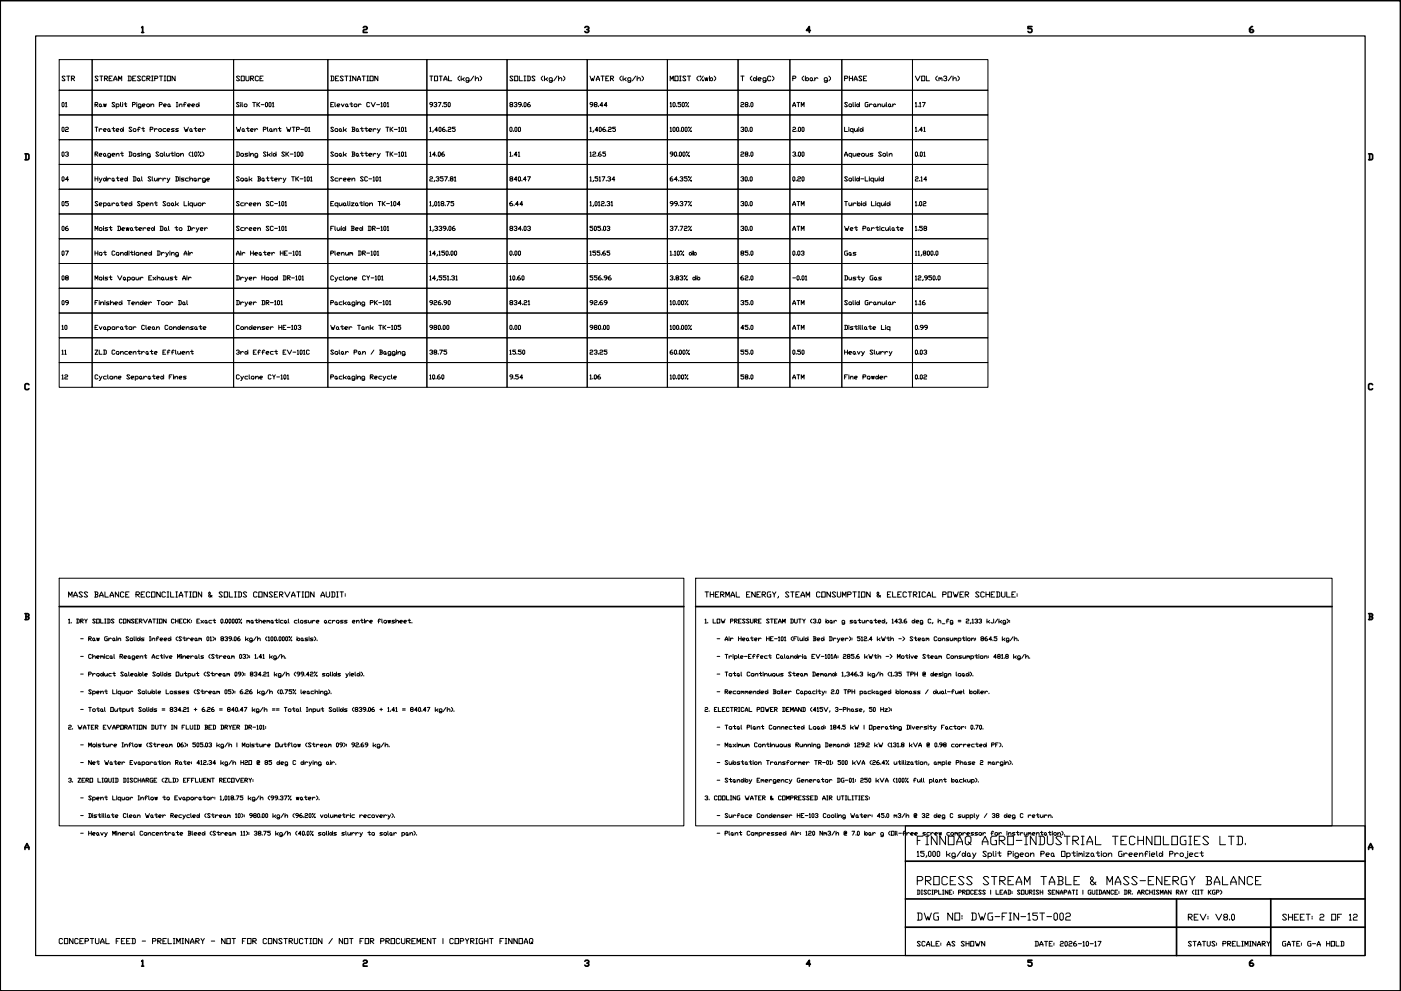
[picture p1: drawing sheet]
<svg xmlns="http://www.w3.org/2000/svg" width="594mm" height="420mm" viewBox="0 0 594 420" stroke-linecap="round" stroke-linejoin="round" font-family="sans-serif">
<defs><g id="words">
<text font-size="7.5" x="387.7" y="359.5">FINNOAQ AGRO-INDUSTRIAL TECHNOLOGIES LTD.</text>
<text font-size="7.1" x="387.7" y="376.4">PROCESS STREAM TABLE &amp; MASS-ENERGY BALANCE</text>
<text font-size="6.2" x="387.7" y="391.2">DWG NO: DWG-FIN-15T-002</text>
<g font-size="5.7">
<text x="297.7" y="254.7">THERMAL ENERGY, STEAM CONSUMPTION &amp; ELECTRICAL POWER SCHEDULE:</text>
<text x="502.7" y="391.2">REV: V8.0</text>
<text x="542.6" y="391.2">SHEET: 2 OF 12</text>
<text x="24" y="401.5">CONCEPTUAL FEED - PRELIMINARY - NOT FOR CONSTRUCTION / NOT FOR PROCUREMENT | COPYRIGHT FINNOAQ</text>
</g>
<g font-size="5.3">
<text x="25" y="35.6">STR</text>
<text x="39.2" y="35.6">STREAM DESCRIPTION</text>
<text x="99.1" y="35.6">SOURCE</text>
<text x="139" y="35.6">DESTINATION</text>
<text x="282.9" y="35.6">MOIST (%wb)</text>
<text x="357" y="35.6">PHASE</text>
<text x="387" y="35.6">VOL (m3/h)</text>
<text x="25" y="57.1">02</text>
<text x="25" y="99.1">06</text>
<text x="334.8" y="99.1">ATM</text>
<text x="27.9" y="254.4">MASS BALANCE RECONCILIATION &amp; SOLIDS CONSERVATION AUDIT:</text>
</g>
<g font-size="4.9">
<text x="25" y="46.6">01</text>
<text x="139" y="46.6">Elevator CV-101</text>
<text x="181" y="46.6">937.50</text>
<text x="214.8" y="46.6">839.06</text>
<text x="249.1" y="46.6">98.44</text>
<text x="312.9" y="46.6">28.0</text>
<text x="334.8" y="46.6">ATM</text>
<text x="25" y="67.4">03</text>
<text x="312.9" y="67.4">28.0</text>
<text x="334.8" y="67.4">3.00</text>
<text x="25" y="78">04</text>
<text x="139" y="78">Screen SC-101</text>
<text x="214.8" y="78">840.47</text>
<text x="282.9" y="78">64.35%</text>
<text x="312.9" y="78">30.0</text>
<text x="334.8" y="78">0.20</text>
<text x="25" y="88.5">05</text>
<text x="99.1" y="88.5">Screen SC-101</text>
<text x="214.8" y="88.5">6.44</text>
<text x="282.9" y="88.5">99.37%</text>
<text x="312.9" y="88.5">30.0</text>
<text x="334.8" y="88.5">ATM</text>
<text x="25" y="109.4">07</text>
<text x="312.9" y="109.4">85.0</text>
<text x="334.8" y="109.4">0.03</text>
<text x="357" y="109.4">Gas</text>
<text x="25" y="119.9">08</text>
<text x="249.1" y="119.9">556.96</text>
<text x="282.9" y="119.9">3.83% db</text>
<text x="312.9" y="119.9">62.0</text>
<text x="25" y="130.5">09</text>
<text x="181" y="130.5">926.90</text>
<text x="214.8" y="130.5">834.21</text>
<text x="249.1" y="130.5">92.69</text>
<text x="312.9" y="130.5">35.0</text>
<text x="334.8" y="130.5">ATM</text>
<text x="25" y="140.8">10</text>
<text x="99.1" y="140.8">Condenser HE-103</text>
<text x="139" y="140.8">Water Tank TK-105</text>
<text x="312.9" y="140.8">45.0</text>
<text x="334.8" y="140.8">ATM</text>
<text x="387" y="140.8">0.99</text>
<text x="25" y="151.3">11</text>
<text x="39.2" y="151.3">ZLD Concentrate Effluent</text>
<text x="99.1" y="151.3">3rd Effect EV-101C</text>
<text x="181" y="151.3">38.75</text>
<text x="249.1" y="151.3">23.25</text>
<text x="312.9" y="151.3">55.0</text>
<text x="334.8" y="151.3">0.50</text>
<text x="25" y="161.9">12</text>
<text x="214.8" y="161.9">9.54</text>
<text x="312.9" y="161.9">58.0</text>
<text x="334.8" y="161.9">ATM</text>
<text x="357" y="161.9">Fine Powder</text>
<text x="387.7" y="402.2">SCALE: AS SHOWN</text>
<text x="437.8" y="402.2">DATE: 2026-10-17</text>
<text x="502.7" y="402.2">STATUS: PRELIMINARY</text>
<text x="542.6" y="402.2">GATE: G-A HOLD</text>
</g>
</g></defs>
<!-- layer: BORDER_TITLE -->
<g fill="none" stroke="#000" stroke-width=".72">
<path d="M.1 .3h593.8v419.8h-593.8zM60.1 11.7l.4-.4v2.5M60.1 13.8h.8M154.1 11.7l.3-.4h.9l.4 .4-.4 .8h-.9l-.3 .4v.9h1.6M248 11.7l.4-.4h.9l.4 .8-.9 .4M249.3 12.5l.4 .4-.4 .9h-.9l-.4-.5M343.6 12.9h-1.6l1.2-1.6v2.5M437.6 11.3h-1.7v.8h1.3l.4 .4v.8l-.4 .5h-.9l-.4-.5M531.1 11.3h-.4l-.8 .8v1.2l.4 .5h.8l.4-.5-.4-.8h-1.2M10.6 65.2h1.3l.4 .5v1.6l-.4 .4h-1.3M11 65.2v2.5M580.3 65.2h1.3l.4 .5v1.6l-.4 .4h-1.3"/>
<path d="M580.8 65.2v2.5M12.3 163.1l-.4-.4h-.9l-.4 .4v1.7l.4 .4h.9l.4-.4M582 163.1l-.4-.4h-.8l-.5 .4v1.7l.5 .4h.8l.4-.4M25.1 257.2h264.9M295 257.2h269.9M10.6 260.2h1.3l.4 .4-.4 .8M11 261.4h.9l.4 .9-.4 .4h-1.3M11 260.2v2.5M580.3 260.2h1.3l.4 .4-.4 .8M580.8 261.4h.8l.4 .9-.4 .4h-1.3M580.8 260.2v2.5M10.6 359.3h1.7"/>
<path d="M580.3 359.3h1.7M10.6 360.1v-.8l.8-1.7 .9 1.7v.8M383.9 365.1h195M580.3 360.1v-.8l.9-1.7 .8 1.7v.8M383.9 381.1h195M383.9 393.1h195M498.9 381.1v24M538.9 381.1v24M60.1 407.5l.4-.4v2.5M60.1 409.6h.8M154.1 407.5l.3-.4h.9l.4 .4-.4 .8h-.9l-.3 .5v.8h1.6M248 407.5l.4-.4h.9l.4 .8-.9 .4"/>
<path d="M249.3 408.3l.4 .5-.4 .8h-.9l-.4-.4M343.6 408.8h-1.6l1.2-1.7v2.5M437.6 407.1h-1.7v.8h1.3l.4 .4v.9l-.4 .4h-.9l-.4-.4M531.1 407.1l-1.2 .8v1.3l.4 .4h.8l.4-.8-.4-.5h-1.2"/>
</g>
<path d="M15.1 15.2h563.8v389.9h-563.8zM383.9 350.1h195v55h-195z" fill="none" stroke="#000" stroke-width=".51"/>
<!-- layer: ANNOTATION -->
<g fill="none" stroke="#000" stroke-width=".42">
<path d="M182.2 32.3h1.4M182.9 32.3v1.9M184.2 32.3h1.3v1.9h-1.3zM186.2 32.3h1.3M186.9 32.3v1.9M188.2 34.2v-.6l.7-1.3 .7 1.3v.6M188.2 33.6h1.4M190.2 32.3v1.9h1.4M194.9 32.3l-.7 .6v.7l.7 .6M195.5 32.3v1.9M196.2 33.6l.7 .6M196.9 32.9l-.7 .7h-.7"/>
<path d="M198.9 34.2h-1l-.3-.3 .3-1 1 .3v1.4l-.4 .3h-.6l-.3-.3M200.9 32.3l-1.3 1.9M201.5 33.6l1.1-.7 .3 .3v1M201.5 32.3v1.9M203.5 32.3l.7 .6v.7l-.7 .6M217.6 32.6l-.4-.3h-.7l-.3 .3 1.4 1.3-.4 .3h-.7l-.3-.3M218.2 32.3h1.3v1.9h-1.3zM220.2 32.3v1.9h1.3M222.2 32.3h.7M222.2 34.2h.7M222.5 32.3v1.9M223.5 32.3h1l.4 .3v1.3l-.4 .3h-1"/>
<path d="M223.9 32.3v1.9M226.9 32.6l-.4-.3-.9 .3 1.3 1.3-.4 .3-.9-.3M230.2 32.3l-.7 .6v.7l.7 .6M230.9 32.3v1.9M231.5 33.6l.7 .6M232.2 32.9l-.7 .7h-.6M234.2 34.2h-1l-.3-.3v-.7l.3-.3 1 .3v1.4l-.4 .3-.9-.3M236.2 32.3l-1.3 1.9M236.9 33.6l1-.7 .3 .3v1M236.9 32.3v1.9M238.9 32.3l.6 .6v.7l-.6 .6M250.2 32.3l.7 1.9 .3-1 .3 1 .7-1.9"/>
<path d="M252.9 34.2v-.6l.6-1.3 .7 1.3v.6M252.9 33.6h1.3M254.8 32.3h1.4M255.5 32.3v1.9M256.9 33.2h.6M258.2 32.3h-1.3v1.9h1.3M258.9 33.2h.9l.4-.6-.4-.3h-.9v1.9M259.2 33.2l1 1M263.5 32.3l-.7 .6v.7l.7 .6M264.2 32.3v1.9M264.8 33.6l.7 .6M265.5 32.9l-.7 .7h-.6"/>
<path d="M267.5 34.2h-1l-.3-.3v-.7l.3-.3 1 .3v1.4l-.3 .3h-.7l-.3-.3M269.5 32.3l-1.3 1.9M270.2 33.6l1-.7 .3 .3v1M270.2 32.3v1.9M272.2 32.3l.6 .6v.7l-.6 .6M314.2 32.3h1.3M314.8 32.3v1.9M318.9 32.3l-.7 .6v.7l.7 .6M319.5 33.2l.7-.3 .6 .7-1 .6-.3-.3zM320.8 32.3v1.9M321.5 33.6h1l.3-.4-.3-.3-1 .3v.7l.3 .3h.7M324.8 34.2h-1l-.3-.3v-.7l.3-.3 1 .3v1.4l-.3 .3-1-.3"/>
<path d="M326.8 32.6l-.3-.3h-.7l-.3 .3v1.3l.3 .3h.7l.3-.3M327.5 32.3l.7 .6v.7l-.7 .6M336.2 33.2h.9l.4-.6-.4-.3h-.9v1.9M340.8 32.3l-.7 .6v.7l.7 .6M341.5 33.6l.6-.7 .7 .3v.7l-.3 .3zM341.5 32.3v1.9M343.5 33.2l.7-.3 .3 .3v.7l-.7 .3-.3-.3zM344.5 33.9l.3 .3M345.5 32.9v1.3M346.8 33.2l-.6-.3-.7 .7M350.8 34.2h-1l-.3-.3v-.7l.3-.3 1 .3v1.4l-.3 .3-1-.3M351.5 32.3l.7 .6v.7l-.7 .6"/>
<path d="M40.3 44.4h.9l.3-.7-.3-.3h-.9v1.9M40.3 53.9h1.2M40.6 44.4l.9 .9M40.9 53.9v1.9M42.1 44.4l.6-.3 .3 .9-.6 .3zM42.1 54.5v1.3M43 45l.3 .3M43.3 54.9l-.6-.4-.6 .7M43.9 44.1l.3 1.2 .3-1.2 .3 1.2 .3-1.2M43.9 55.2h.9l.3-.3-.3-.4-.9 .4 .3 .9h.6M46 54.5l.6 .4-.3 .9-.6-.3zM46.6 55.5l.3 .3"/>
<path d="M47.5 54.5h1.2M48.1 53.9v1.6l.3 .3 .3-.3M48.7 43.7l-.3-.3-.9 .3 1.2 1.3-.3 .3-.9-.3M49.3 44.4l.3-.3 .9 .3-.3 .9h-.9M49.3 55.2h.9l.3-.3-.3-.4-.9 .4v.6l.9 .3M49.3 44.1v1.7M51.1 43.4v1.6l.3 .3M51.4 54.5l.9 .7-.6 .6-.6-.3zM52 43.4v.3M52 44.1v1.2M52.3 53.9v1.9M52.6 44.1h1.2"/>
<path d="M53.2 43.4v1.6l.3 .3 .3-.3M55.9 54.2l-.3-.3-.9 .3 1.2 1.3-.3 .3-.9-.3M56.2 44.4h.9l.3-.7-.3-.3h-.9v1.9M56.8 54.5l.9 .4-.3 .9-.9-.3zM58 43.4v.3M58 44.1v1.2M58.3 54.9h.9M59.5 54.2l-.3-.3-.6 .3v1.6M59.8 45.3h-.9l-.3-.3 .3-.9 .9 .3v1.2l-.3 .2-.9-.2M60.1 54.5h1.2M60.4 44.7h.9l.3-.3-.3-.3-.9 .3v.6l.9 .3M60.7 53.9v1.6l.3 .3 .3-.3"/>
<path d="M62.5 44.1l.9 .3-.3 .9-.9-.3zM63.7 54.9h.9l.3-.7-.3-.3h-.9v1.9M64 44.7l.9-.6 .3 .3v.9M64 44.1v1.2M65.5 54.5v1.3M66.7 54.9l-.6-.4-.6 .7M67.6 44.4h.9l.3-.7-1.2-.3v1.9M67.6 54.5l.9 .4-.3 .9-.9-.3zM69.4 44.7h.9l.3-.3-.3-.3-.9 .3v.6l.9 .3M70.3 54.5h-.9l-.3 .4 .3 .9h.9M70.9 55.2h.9l.3-.3-.3-.4-.9 .4 .3 .9h.6M71.2 44.4l.6-.3 .3 .9-.6 .3z"/>
<path d="M72.1 45l.3 .3M73.9 54.5h-.9l-.3 .4 1.2 .6-.3 .3h-.9M74.8 43.4h.6M74.8 45.3h.6M75.1 43.4v1.9M75.6 54.5h-.8l-.3 .4 1.1 .6-.2 .3h-.9M76 44.7l.9-.6 .3 .3v.9M76 44.1v1.2M77.8 44.4h.9M78.1 53.9l.6 1.9 .3-.9 .2 .9 .7-1.9M79 43.7l-.3-.3-.6 .3v1.6M79.6 44.7h.9l.3-.3-.3-.3-.9 .3v.6l.9 .3"/>
<path d="M80.8 54.5l.6 .4-.3 .9-.6-.3zM81.4 44.7h.9l.2-.3-.2-.3-.9 .3v.6l.9 .3M81.4 55.5l.3 .3M82.3 54.5h1.2M82.8 53.9v1.6l.4 .3 .3-.3M83.5 44.1l.9 .6-.6 .6-.6-.3zM84.1 55.2h.9l.3-.3-.3-.4-.9 .4v.6l.9 .3M84.4 43.4v1.9M85.9 54.5v1.3M87.1 54.9l-.7-.4-.5 .7M100.2 53.9l.6 1.9 .4-.9 .3 .9 .6-1.9M101.5 43.7l-1-.3-.3 .3 1.3 1.3-.3 .3-1-.3"/>
<path d="M102.1 43.4v.3M102.1 44.1v1.2M102.7 43.4v1.6l.3 .3M103 54.5l.5 .4-.2 .9-.6-.3zM103.5 44.4l.9-.3 .4 .9-1 .3zM103.5 55.5l.3 .3M104.4 54.5h1.3M105.1 53.9v1.6l.3 .3 .3-.3M106.3 55.2h.8l.3-.3-.3-.4-.8 .4v.6l.8 .3M107.1 43.4h1.3M107.7 43.4v1.9M108 54.5v1.3"/>
<path d="M109 43.4v1.9M109.3 54.9l-.6-.4-.7 .7M109.3 44.4l.9 .9M110.2 43.4l-1.2 1M110.7 44.4h1.3M111.7 54.9h.9l.3-.7-.3-.3h-.9v1.9M112.6 43.7l.3-.3 .6 .3v1.3l-.3 .3-.6-.3zM113.5 53.9v1.6l.2 .3M114 43.7l.3-.3 .6 .3v1.3l-.3 .3-.6-.3zM114.6 54.5l.7 .4-.4 .9-.6-.3zM115.3 55.5l.3 .3M115.6 43.7l.3-.3v1.9"/>
<path d="M115.6 45.3h.6M116.2 55.2l.9-.7 .2 1.3M116.2 54.5v1.3M117.9 54.5h1.3M118.5 53.9v1.6l.4 .3 .3-.3M121.5 53.9l.6 1.9 .4-.9 .3 .9 .6-1.9M124 53.9h1.1M124.5 53.9v1.9M125.7 54.9h1l.3-.7-.3-.3h-1v1.9M127.6 54.9h1.1M129.3 54.2l.4-.3 .6 .3v1.3l-.3 .3-.7-.3zM130.9 54.2l.2-.3v1.9"/>
<path d="M130.9 55.8h.5M141.4 54.2l-.3-.3-.8 .3 1.1 1.3-.3 .3-.8-.3M142.3 54.5h.7l.3 .4-.3 .9-1-.3zM144.1 54.5l.6 .4-.3 .9-.6-.3zM144.7 55.5l.3 .3M145.6 53.9v1.9M146.2 55.2l.7 .6M146.9 54.5l-.7 .7h-.6M149.2 53.9h1l.3 .3-.3 .7M149.5 54.9h.7l.3 .6-.3 .3h-1M149.5 53.9v1.9M151.3 54.5l.6 .4-.3 .9-.6-.3z"/>
<path d="M151.9 55.5l.3 .3M152.8 54.5h1.3M153.4 53.9v1.6l.4 .3 .3-.3M154.6 54.5h1.2M155.2 53.9v1.6l.3 .3 .3-.3M156.4 55.2h1l.2-.3-.2-.4h-.7l-.3 .4 .3 .9h.7M158.2 54.5v1.3M159.4 54.9l-.6-.4-.6 .7M160 54.5l.6 1.3M161.2 54.5l-.9 1.8h-.3M163.6 53.9h1.2M164.3 53.9v1.9"/>
<path d="M165.4 53.9v1.9M165.7 54.9l.9 .9M166.6 53.9l-1.2 1M167.2 54.9h1.2M169 54.2l.3-.3v1.9M169 55.8h.6M170.2 54.2l.3-.3 .6 .3v1.3l-.3 .3-.6-.3zM171.7 54.2l.3-.3v1.9M171.7 55.8h.6M182.2 54.2l.3-.3v1.9M182.2 55.8h.6M183.7 55.5l-.3 .5"/>
<path d="M185.5 55.2h-1.2l.9-1.3v1.9M186.1 54.2l.3-.3 .6 .3v1.3l-.3 .3-.6-.3zM188.5 53.9l-.9 .6v1l.3 .3 .9-.3-.3-.6h-.9M189.4 55.5v.3M190 54.2l.3-.3 .9 .3-.3 .7-.9 .3v.6h1.2M193 53.9h-1.2v.6h.9l.3 .4-.3 .9-.9-.3M216.5 53.9l.6 .3v1.3l-.3 .3-.6-.3v-1.3zM217.7 55.5v.3M218.3 54.2l.3-.3 .6 .3v1.3l-.3 .3-.6-.3zM219.8 54.2l.3-.3 .6 .3v1.3l-.3 .3-.6-.3zM250.2 54.2l.3-.3v1.9M250.2 55.8h.6"/>
<path d="M251.7 55.5l-.3 .5M253.5 55.2h-1.2l.9-1.3v1.9M254.1 54.2l.3-.3 .6 .3v1.3l-.3 .3-.6-.3zM256.5 53.9l-.9 .6v1l.3 .3 .9-.3-.3-.6h-.9M257.4 55.5v.3M258 54.2l.3-.3 .9 .3-.3 .7-.9 .3v.6h1.2M261 53.9h-1.2v.6h.9l.3 .4-.3 .9-.9-.3M284.2 43.7l.3-.3v1.9M284.2 54.2l.3-.3v1.9M284.2 45.3h.6M284.2 55.8h.6M285.4 43.7l.3-.3 .6 .3v1.3l-.3 .3-.6-.3z"/>
<path d="M285.4 54.2l.3-.3 .6 .3v1.3l-.3 .3-.6-.3zM286.9 54.2l.3-.3 .6 .3v1.3l-.3 .3-.6-.3zM286.9 45v.3M288.4 55.5v.3M288.7 43.4h-1.2v.7h.9l.3 .3-.3 .9-.9-.3M289 54.2l.3-.3 .6 .3v1.3l-.3 .3-.6-.3zM289.3 43.7l.3-.3 .6 .3v1.3l-.3 .3-.6-.3zM290.5 54.2l.3-.3 .6 .3v1.3l-.3 .3-.6-.3zM290.8 43.4l.3 .3zM291.7 45l.3 .3zM292 53.9l.3 .3zM292 43.4l-1.2 1.9"/>
<path d="M292.9 55.5l.3 .3zM293.2 53.9l-1.2 1.9M314.2 54.2l.9-.3 .3 .6-.6 .4M315.1 54.9l.3 .3-.3 .6-.9-.3M316 54.2l.3-.3 .6 .3v1.3l-.3 .3-.6-.3zM317.5 55.5v.3M318.1 54.2l.3-.3 .6 .3v1.3l-.3 .3-.6-.3zM336.2 54.2l.3-.3 .9 .3-.3 .7-.9 .3v.6h1.2M337.9 55.5v.3M338.5 54.2l.4-.3 .6 .3v1.3l-.3 .3-.7-.3zM340.1 54.2l.3-.3 .6 .3v1.3l-.3 .3-.6-.3zM358.1 53.9v1.9h1.3"/>
<path d="M359.4 43.7l-1-.3-.3 .3 1.3 1.3-.3 .3-1-.3M360 44.4l.8-.3 .3 .9-.8 .3zM360 53.9v.3M360 54.5v1.3M361.7 43.4v1.6l.3 .3M361.7 54.9l-.3-.4-.8 .4 .2 .9h.9M361.7 54.5v1.8M362.3 54.5v1l.4 .3 .9-.6M362.7 43.4v.3M362.7 44.1v1.2M363.3 44.4l.6-.3 .5 .6-.8 .6zM363.6 54.5v1.3"/>
<path d="M364.2 53.9v.3M364.2 54.5v1.3M364.4 43.4v1.9M365 54.5l.9 .7-.6 .6-.6-.3zM365.9 53.9v1.9M368 43.4h-.8l-.3 .3v1.3l.3 .3h.8v-.9h-.3M368.6 44.1v1.2M369.9 44.4l-.7-.3-.6 .6M370.8 44.1l.5 .3-.2 .9-.6-.3zM371.3 45l.3 .3M372.2 44.7l.9-.6 .4 .3v.9M372.2 44.1v1.2"/>
<path d="M374.1 44.1v.9l.3 .3 .8-.6M375.2 44.1v1.2M375.8 43.4v1.6l.3 .3M376.7 44.4l.7-.3 .3 .9-.6 .3zM377.7 45l.3 .3M378.5 44.1v1.2M379.7 44.4l-.6-.3-.6 .6M388.2 43.7l.3-.3v1.9M388.2 54.2l.3-.3v1.9M388.2 45.3h.5M388.2 55.8h.5M389.3 45v.3"/>
<path d="M389.3 55.5v.3M389.9 43.7l.3-.3v1.9M389.9 45.3h.6M391.1 43.4h1.2l-.8 1.9M391.1 55.2h-1.2l.9-1.3v1.9M391.8 54.2l.2-.3v1.9M391.8 55.8h.5M40.3 65.3h.9l.3-.6-.3-.3h-.9v1.9M40.3 74.9v1.9M40.3 75.8h1.2M40.6 65.3l.9 1M41.5 74.9v1.9"/>
<path d="M42.1 65.7h.9l.3-.4-.3-.3-.9 .3v.7l.9 .3M42.1 75.5l.6 1.3M43.3 75.5l-.9 1.8h-.3M44.2 65l.6 .3-.3 1-.6-.3zM44.2 75.5l.9 .6-.6 .7-.6-.3zM44.8 66l.3 .3M45.1 74.9v1.9M45.7 75.5v1.3M46.9 66.3h-.9l-.3-.3 .3-1 .9 .3v1.2l-.3 .3-.9-.3M46.9 75.8l-.6-.3-.6 .6M47.5 65.7h.9l.3-.4-.3-.3-.9 .3v.7l.9 .3M47.5 75.8l.3-.3 .6 .3-.3 1-.6-.3z"/>
<path d="M48.4 76.5l.3 .3M49.3 65.7l.9-.7 .3 .3v1M49.3 65v1.3M49.3 75.5h1.2M49.9 74.9v1.6l.3 .3 .3-.3M51.1 76.1h.9l.3-.3-.3-.3-.9 .3v.7l.9 .3M51.1 65h1.2M51.7 64.4v1.6l.3 .3 .3-.3M52.9 75.8l.6-.3 .6 .6-.9 .7zM54.1 74.9v1.9M54.7 64.4h.9l.3 .3v1.3l-.3 .3h-.9M55 64.4v1.9"/>
<path d="M56.5 74.9h.9l.3 .3v1.3l-.3 .3h-.9M56.8 65l.9 .3-.3 1-.9-.3zM56.8 74.9v1.9M58.3 75.8l.3-.3 .6 .3-.3 1-.6-.3zM59.2 76.5l.3 .3M59.5 65h-.9l-.3 .3 1.2 .7-.3 .3h-.9M60.1 74.9v1.6l.3 .3M60.1 64.4v.3M60.1 65v1.3M60.7 65.7l.9-.7 .3 .3v1M60.7 65v1.3M63.7 66.3h-.9l-.3-.3 .3-1 .9 .3v1.2l-.3 .3-.9-.3"/>
<path d="M64 75.2l-.3-.3-.9 .3 1.2 1.3-.3 .3-.9-.3M64.6 74.9v1.6l.3 .3M65.5 75.5v1l.3 .3 .9-.7M66.7 75.5v1.3M67.3 64.7l-.3-.3-.9 .3 1.2 1.3-.3 .3-.9-.3M67.3 75.5v1.3M68.2 65l.9 .3-.3 1-.9-.3zM68.5 75.8l-.6-.3-.6 .6M69.1 75.5v1.3M69.7 64.4v1.6l.3 .3M70.3 75.8l-.6-.3-.6 .6M70.6 65v1l.3 .3 .9-.6"/>
<path d="M70.9 75.5l.6 1.3M71.8 65v1.3M72.1 75.5l-.9 1.8h-.3M72.4 65h1.2M73 64.4v1.6l.3 .3 .3-.3M74.2 64.4v.3M74.2 65v1.3M74.5 74.9h.9l.2 .3v1.3l-.2 .3h-.9M74.8 74.9v1.9M75.1 65l.9 .3v.7l-.4 .3-.8-.3zM76.3 74.9v.3M76.3 75.5v1.3"/>
<path d="M76.6 65.7l.9-.7 .3 .3v1M76.6 65v1.3M78.1 75.5h-.9l-.3 .3 1.2 .7-.3 .3h-.9M79.9 75.5h-.9l-.3 .3 .3 1h.9M80.5 76.1l.9-.6 .3 .3v1M80.5 74.9v1.9M80.8 64.4l-.6 .6v.7l.6 .6M81.4 64.7l.3-.3v1.9M81.4 66.3h.6M82.3 75.8l.5-.3 .4 .3v.7l-.7 .3zM82.5 64.7l.3-.3 .7 .3v1.3l-.3 .3-.7-.3zM83.2 76.5l.3 .3"/>
<path d="M84.1 64.4l.3 .3zM84.1 75.5v1.3M85 66l.3 .3zM85.3 75.8l-.6-.3-.6 .6M85.3 64.4l-1.2 1.9M85.9 64.4l.5 .6v.7l-.5 .6M87.1 76.8h-1l-.2-.3 .2-1 1 .3v1.2l-.3 .3-.9-.3M87.7 76.1h.9l.3-.3-.3-.3-.9 .3v.7l.9 .3M100.2 64.4h1l.3 .3v1.3l-.3 .3h-1M100.5 64.4v1.9M101.5 75.2l-1-.3-.3 .3 1.3 1.3-.3 .3-1-.3M102.4 65l.9 .3-.3 1-.9-.3z"/>
<path d="M102.4 75.5l.9 .3-.3 1-.9-.3zM103.8 75.8l.6-.3 .4 .3v.7l-.7 .3zM104.8 76.5l.3 .3M105.1 65h-1l-.3 .3 .3 .4h.7l.3 .3-.3 .3h-1M105.7 64.4v.3M105.7 65v1.3M105.7 74.9v1.9M106.3 65.7l.8-.7 .3 .3v1M106.3 65v1.3M106.3 76.1l.5 .7M106.8 75.5l-.5 .6h-.6M109.3 66.3l-1.3-.3v-.7l.4-.3 .9 .3v1.2l-.3 .3-1-.3"/>
<path d="M109.3 74.9h.9l.2 .3-.2 .6M109.6 75.8h.6l.2 .7-.2 .3h-.9M109.6 74.9v1.9M111.3 75.5l.7 .3-.3 1-.7-.3zM112 76.5l.3 .3M112.9 64.7l-.3-.3-.9 .3 1.2 1.3-.3 .3-.9-.3M112.9 75.5h1.1M113.5 74.9v1.6l.2 .3 .3-.3M113.5 64.4v1.9M114 65.7l.6 .6M114.6 65l-.6 .7h-.5M114.6 75.5h1.3"/>
<path d="M115.3 74.9v1.6l.3 .3 .3-.3M115.3 64.4v.3M115.3 65v1.3M115.9 65.3l.6-.3 .6 .7-.9 .6zM116.5 76.1h.8l.3-.3-.3-.3-.8 .3v.7l.8 .3M117.1 64.4v1.9M118.2 75.5v1.3M119.5 75.8l-.6-.3-.7 .6M120.1 75.5l.5 1.3M120.6 64.7l-.2-.3-.9 .3 1.1 1.3-.2 .3-.9-.3M121.2 75.5l-.8 1.8h-.3M121.2 64.4v1.9"/>
<path d="M121.5 65.3l1 1M122.5 64.4l-1.3 .9M123.1 65.3h1.1M123.7 74.9h1.1M124.2 74.9v1.9M124.8 64.7l.3-.3v1.9M124.8 66.3h.6M125.4 74.9v1.9M125.7 75.8l1 1M126.1 64.7l.3-.3 .6 .3v1.3l-.3 .3-.6-.3zM126.7 74.9l-1.3 .9M127.3 75.8h1.1"/>
<path d="M127.8 64.4l.6 .3v1.3l-.3 .3-.5-.3v-1.3zM129 75.2l.3-.3v1.9M129 76.8h.7M130.3 75.2l.3-.3 .5 .3v1.3l-.2 .3-.6-.3zM131.7 75.2l.3-.3v1.9M131.7 76.8h.6M141.4 64.7l-.3-.3-.8 .3 1.1 1.3-.3 .3-.8-.3M142 65.3l1-.3 .3 1-1 .3zM143.8 65.3l.3-.3 .6 .3-.3 1-.6-.3zM144.7 66l.3 .3M145.6 64.4v1.9M146.2 65.7l.7 .6"/>
<path d="M146.9 65l-.7 .7h-.6M149.2 64.4h1l.3 .3-.3 .6M149.5 65.3h.7l.3 .7-.3 .3h-1M149.5 64.4v1.9M151 65.3l.3-.3 .6 .3-.3 1-.6-.3zM151.9 66l.3 .3M152.8 65h1.3M153.4 64.4v1.6l.4 .3 .3-.3M154.6 65h1.2M155.2 64.4v1.6l.3 .3 .3-.3M156.4 65.7h1l.2-.4-.2-.3-1 .3v.7l1 .3M158.2 65v1.3"/>
<path d="M159.4 65.3l-.6-.3-.6 .7M160 65l.6 1.3M161.2 65l-.9 1.8h-.3M163.6 64.4h1.2M164.3 64.4v1.9M165.4 64.4v1.9M165.7 65.3l.9 1M166.6 64.4l-1.2 .9M167.2 65.3h1.2M169 64.7l.3-.3v1.9M169 66.3h.6M170.2 64.7l.3-.3 .6 .3v1.3l-.3 .3-.6-.3z"/>
<path d="M171.7 64.7l.3-.3v1.9M171.7 66.3h.6M182.2 64.7l.3-.3v1.9M182.2 75.2l.3-.3 .9 .3-.3 .6-.9 .3v.7h1.2M182.2 66.3h.6M184.3 76.5l-.3 .5M184.6 65.7h-1.2l.9-1.3v1.9M184.9 75.2l.3-.3 .9 .3-.3 .6h-.3M185.2 66v.3M185.8 64.7l.3-.3 .6 .3v1.3l-.3 .3-.6-.3zM185.8 75.8l.3 .3-.3 .7-.9-.3M187.9 74.9h-1.2v.6h.9l.3 .3v.7l-.3 .3-.9-.3"/>
<path d="M188.2 64.4l-.9 .6v1l.9 .3 .3-.3-.3-.7h-.9M188.5 74.9h1.2l-.9 1.9M190.3 76.5v.3M191.2 75.8l-.3-.6 .9-.3 .3 .6-1.2 .6 .3 .7 .9-.3-.3-.7M192.7 75.2l.3-.3v1.9M192.7 76.8h.6M216.2 64.7l.3-.3v1.9M216.2 66.3h.6M217.4 66v.3M219.2 65.7h-1.2l.9-1.3v1.9M219.8 64.7l.3-.3v1.9M219.8 66.3h.6"/>
<path d="M250.2 64.7l.3-.3v1.9M250.2 75.2l.3-.3v1.9M250.2 66.3h.6M250.2 76.8h.6M251.4 64.7l.3-.3 .9 .3-.3 .6-.9 .4v.6h1.2M251.7 76.5l-.3 .5M253.2 66v.3M253.5 74.9h-1.2v.6h.9l.3 .3v.7l-.3 .3-.9-.3M254.1 75.2l.3-.3v1.9M254.1 76.8h.6M254.7 64.4l-.9 .6v1l.9 .3 .3-.3-.3-.7h-.9M255.3 74.9h1.2l-.9 1.9"/>
<path d="M256.8 64.4h-1.2v.6h.9l.3 .3-.3 1-.9-.3M257.1 76.5v.3M257.7 75.2l.3-.3 .9 .3v.3l-.6 .3M258.6 75.8l.3 .3-.3 .7-.9-.3M260.7 76.1h-1.2l.9-1.2v1.9M285.4 65.3h-.9l-.3-.6 .3-.3 .9 .3v1l-.9 .6M286 64.7l.3-.3 .6 .3v1.3l-.3 .3-.6-.3zM287.5 66v.3M288.1 64.7l.3-.3 .6 .3v1.3l-.3 .3-.6-.3zM289.6 64.7l.3-.3 .6 .3v1.3l-.3 .3-.6-.3zM291.1 64.4l.3 .3zM292 66l.3 .3z"/>
<path d="M292.3 64.4l-1.2 1.9M358.1 66.3l.6-1.9 .7 1.9M358.1 65.7h1.3M359.4 75.2l-1-.3-.3 .3 1.3 1.3-.3 .3-1-.3M360 75.8l.8-.3 .3 1-.8 .3zM361.1 65.3l-.3-.3-.8 .3 .3 1h.8M361.1 65v1.8M361.7 65v1l.3 .3 1-.6M361.7 74.9v1.6l.3 .3M362.7 74.9v.3M362.7 75.5v1.3M363 65v1.3"/>
<path d="M363.3 75.8l.6-.3 .5 .6-.8 .7zM363.6 65.7h.8l.3-.4-.3-.3-.8 .3v.7l.8 .3M364.4 74.9v1.9M365 75.8h1.3M365.3 65.3l1-.3 .3 1-1 .3zM366.9 74.9v1.9h1.1M367.2 65v1l.3 .3 .8-.6M368.3 65v1.3M368.6 74.9v.3M368.6 75.5v1.3M370.2 65h-1l-.3 .3 .3 .4 1 .3-.3 .3h-1M370.5 75.8l-.3-.3-1 .3 .3 1h1"/>
<path d="M370.5 75.5v1.8M371.1 75.5v1l.2 .3 .9-.7M372.2 75.5v1.3M372.8 74.9v.3M372.8 75.5v1.3M373.5 75.8l.6-.3 .5 .6-.8 .7zM373.8 64.7l-1-.3-.3 .3 1.3 1.3-.3 .3-1-.3M374.4 65.3l.8-.3 .3 1-.9 .3zM374.6 74.9v1.9M376.1 64.4v1.6l.3 .3M377.1 65.7l.9-.7 .2 .3v1M377.1 65v1.3"/>
<path d="M388.2 64.7l.3-.3 .5 .3v1.3l-.3 .3-.5-.3zM388.2 75.2l.3-.3 .8 .3-.3 .6-.8 .3v.7h1.1M389.6 66v.3M389.9 76.5v.3M390.2 64.7l.3-.3 .6 .3v1.3l-.3 .3-.6-.3zM390.5 75.2l.3-.3v1.9M390.5 76.8h.6M391.8 64.7l.2-.3v1.9M391.8 66.3h.5M392.9 76.1h-1.1l.8-1.2v1.9M40.3 97.7v-1.8l.6 1.2 .6-1.2v1.8M41.5 85.7l-.3-.3-.9 .3 1.2 1.3-.3 .2-.9-.2"/>
<path d="M42.1 86.6h.9l.3-.3-.3-.3-.9 .3v.7l.9 .2M42.1 96.8l.9-.3 .3 .9-.9 .3zM43.9 86.3l.3-.3 .9 .3-.3 .9h-.9M43.9 86v1.8M43.9 95.9v.3M43.9 96.5v1.2M45.7 86.3l.3-.3 .6 .3-.3 .9-.6-.2zM45.7 96.5h-.9l-.3 .3 1.2 .6-.3 .3h-.9M46.3 96.5h1.2M46.6 87l.3 .2M46.9 95.9v1.5l.3 .3 .3-.3M47.5 86v1.2"/>
<path d="M48.7 86.3l-.6-.3-.6 .6M49.3 86.3l.3-.3 .6 .3-.3 .9-.6-.2zM49.9 95.9h.9l.3 .3v1.2l-.3 .3h-.9M50.2 87l.3 .2M50.2 95.9v1.8M51.1 86h1.2M51.7 85.4v1.6l.3 .2 .3-.2M51.7 97.1h.9l.3-.3-.3-.3-.9 .3 .3 .9h.6M52.9 86.6h.9l.3-.3-.3-.3-.9 .3v.7l.9 .2M53.5 96.5l.3 1.2 .3-1.2 .3 1.2 .3-1.2M54.7 86.3l.6-.3 .6 .6-.9 .6zM55.3 96.8l.3-.3 .6 .3-.3 .9-.6-.3z"/>
<path d="M55.9 85.4v1.8M56.2 97.4l.3 .3M57.1 96.5h1.2M57.7 95.9v1.5l.3 .3 .3-.3M58.9 97.1h.9l.3-.3-.3-.3-.9 .3 .3 .9h.6M59.5 85.7l-.3-.3-.9 .3 1.2 1.3-.3 .2-.9-.2M60.1 86.3l.3-.3 .9 .3-.3 .9h-.9M60.1 86v1.8M60.7 96.5v1.2M61.9 86.6h.9l.3-.3-.3-.3-.9 .3v.7l.9 .2M61.9 96.8l-.6-.3-.6 .6M62.5 97.1h.9l.3-.3-.3-.3-.9 .3 .3 .9h.6"/>
<path d="M63.7 86.6l.9-.6 .3 .3v.9M63.7 86v1.2M64.3 96.8l.6-.3 .6 .6-.9 .6zM65.5 95.9v1.8M65.5 86h1.2M66.1 85.4v1.6l.3 .2 .3-.2M67.9 95.9h.9l.3 .3v1.2l-.3 .3h-.9M68.2 95.9v1.8M70 96.5l.6 .3-.3 .9-.6-.3zM70.3 85.7l-.3-.3-.9 .3 1.2 1.3-.3 .2-.9-.2M70.6 97.4l.3 .3M70.9 86.3l.9-.3 .3 1-.9 .2z"/>
<path d="M71.5 95.9v1.5l.3 .3M72.7 86.3l.3-.3 .6 .3-.3 .9-.6-.2zM73.6 87l.3 .2M74.2 96.5h1.2M74.5 85.4v1.8M74.8 95.9v1.5l.3 .3 .3-.3M75.1 86.6l.5 .6M75.6 86l-.5 .6h-.6M76 96.8l.9-.3 .3 .9-.9 .3zM78.1 85.4v1.8h1.1M79.6 95.9h.9l.3 .3v1.2l-.3 .3h-.9M79.9 85.4v.3"/>
<path d="M79.9 86v1.2M79.9 95.9v1.8M81.4 96.5v1.2M81.7 86.3l-.3-.3-.9 .3 .3 .9h.9M81.7 86v1.8M82.3 86v1l.2 .2 1-.6M82.5 96.8l-.5-.3-.6 .6M83.2 96.5l.6 1.2M83.5 86v1.2M84.1 86.3l.9-.3 .3 1-.9 .2zM84.4 96.5l-.9 1.8h-.3M85 97.1h.9l.2-.3-.2-.3-.9 .3 .3 .9h.6"/>
<path d="M85.9 86v1.2M86.8 96.5v1.2M87.1 86.3l-.7-.3-.5 .6M88 96.8l-.6-.3-.6 .6M101.5 96.2l-.3-.3-1 .3 1.3 1.2-.3 .3h-.7l-.3-.3M103.3 96.5h-.9l-.3 .3 .3 .9h.9M103.8 96.5v1.2M105.1 96.8l-.7-.3-.6 .6M105.7 97.1h.9l.2-.3-.2-.3-.9 .3 .3 .9h.6M107.4 97.1h1l.3-.3-.3-.3-1 .3 .3 .9h.7M109.3 97.1l.9-.6 .2 .3v.9M109.3 96.5v1.2"/>
<path d="M114 96.2l-.3-.3-.8 .3 1.1 1.2-.3 .3-.8-.3M115.9 96.2l-.3-.3-1 .3v1.2l.3 .3h.7l.3-.3M116.5 96.8h1.1M118.2 96.2l.3-.3v1.8M118.2 97.7h.7M119.5 96.2l.3-.3 .6 .3v1.2l-.3 .3-.6-.3zM120.9 96.2l.3-.3v1.8M120.9 97.7h.6M140.3 86.3h.5M140.3 96.8h.5M141.4 85.4h-1.1v1.8h1.1M141.4 95.9h-1.1v1.8"/>
<path d="M142 95.9v1.5l.3 .3M143 96.5l.3 1.2 .8-.6M143.3 86.3l-.3-.3-1 .3 .3 .9h1M143.3 86v1.8M143.8 86v1l.3 .2 .9-.6M144.1 96.5v1.2M144.7 95.9v.3M144.7 96.5v1.2M145 86v1.2M145.3 96.8l.6-.3 .7 .6-1 .6zM145.6 86.3l.6-.3 .4 .3v.7l-.7 .2zM146.6 87l.3 .2"/>
<path d="M146.6 95.9v1.8M147.4 85.4v1.6l.3 .2M148.3 85.4v.3M148.3 86v1.2M148.9 86h1.3l-1.3 1.2h1.3M148.9 95.9l1.3 .3-.4 .6M149.2 96.8h.6l.4 .6-.4 .3h-.9M149.2 95.9v1.8M150.7 86.3l.3-.3 .6 .3-.3 .9-.6-.2zM150.7 97.1h.9l.3-.3-.3-.3-.9 .3 .3 .9h.6M151.6 87l.3 .2M152.5 86h1.3"/>
<path d="M152.8 96.5l1 .6-.7 .6-.6-.3zM153.1 85.4v1.6l.3 .2 .4-.2M153.8 95.9v1.8M154.3 85.4v.3M154.3 86v1.2M154.9 86.3l.9-.3 .3 1-.9 .2zM156.1 95.9l1.3 .3v1.2l-.4 .3h-.9M156.4 95.9v1.8M156.7 86.6l.9-.6 .3 .3v.9M156.7 86v1.2M157.9 96.8h.9l.3-.6-.3-.3h-.9v1.8M158.2 96.8l.9 .9"/>
<path d="M159.7 96.8h1.3M160.3 85.4h1.2M161 85.4v1.8M161.5 96.2l.3-.3v1.8M161.5 97.7h.6M162.1 85.4v1.8M162.4 86.3l.9 .9M162.7 96.2l.3-.3 .6 .3v1.2l-.3 .3-.6-.3zM163.3 85.4l-1.2 .9M163.9 86.3h1.2M164.3 96.2l.2-.3v1.8M164.3 97.7h.5"/>
<path d="M165.7 85.7l.3-.3v1.8M165.7 87.2h.6M166.9 85.7l.3-.3 .7 .3v1.3l-.4 .2-.6-.2zM169.6 86.6h-1.2l.9-1.2v1.8M182.2 85.7l.3-.3v1.8M182.2 96.2l.3-.3v1.8M182.2 87.2h.6M182.2 97.7h.6M183.7 87l-.3 .5M183.7 97.4l-.3 .6M184.3 85.7l.3-.3 .6 .3v1.3l-.3 .2-.6-.2zM184.3 96.2l.9-.3 .3 .6-.6 .3"/>
<path d="M185.2 96.8l.3 .3-.3 .6-.9-.3M185.8 85.7l.3-.3v1.8M185.8 87.2h.6M186.1 96.2l.9-.3 .3 .6-.6 .3M187 96.8l.3 .3-.3 .6-.9-.3M187.3 86.3l-.3-.6 .9-.3 .3 .6-1.2 .6 .3 .6 .9-.2-.3-.7M188.8 87v.2M189.1 96.8h-.9l-.3-.6 .3-.3 .9 .3v.9l-.9 .6M189.4 85.4h1.2l-.9 1.8M189.7 97.4v.3M190.3 96.2l.3-.3 .6 .3v1.2l-.3 .3-.6-.3zM192.4 85.4h-1.2v.6h.9l.3 .3-.3 .9-.9-.2"/>
<path d="M192.7 95.9l-.9 .6v.9l.9 .3 .3-.6-1.2-.3M216.5 96.8l-.3-.3 .3-.6 .9 .3-.3 .6-.9 .3 .3 .6h.6l.3-.3-.3-.6M218 96.2l.9-.3 .3 .6-.6 .3M218.9 96.8l.3 .3-.3 .6-.9-.3M221 97.1h-1.2l.9-1.2v1.8M221.6 97.4v.3M222.2 96.2l.3-.3 .6 .3v1.2l-.3 .3-.6-.3zM223.7 96.2l.9-.3 .3 .6-.6 .3M224.6 96.8l.3 .3-.3 .6-.9-.3M250.2 85.7l.3-.3v1.8M250.2 87.2h.6M251.4 95.9h-1.2v.6h.9l.3 .9-.3 .3-.9-.3"/>
<path d="M251.7 87l-.3 .5M252 96.2l.3-.3 .6 .3v1.2l-.3 .3-.6-.3zM252.3 85.7l.3-.3 .6 .3v1.3l-.3 .2-.6-.2zM253.8 85.7l.3-.3v1.8M253.8 87.2h.6M254.7 95.9h-1.2v.6h.9l.3 .3-.3 .9-.9-.3M255 85.7l.3-.3 .9 .3-.3 .6-.9 .3v.6h1.2M255.3 97.4v.3M255.9 96.2l.3-.3 .6 .3v1.2l-.3 .3-.6-.3zM256.8 87v.2M257.4 85.7l.9-.3 .3 .6-.6 .3M257.4 96.2l.9-.3 .3 .6-.6 .3"/>
<path d="M258.3 86.3l.3 .3-.3 .6-.9-.2M258.3 96.8l.3 .3-.3 .6-.9-.3M259.2 85.7l.3-.3v1.8M259.2 87.2h.6M284.2 96.2l.9-.3 .3 .6-.6 .3M285.1 96.8l.3 .3-.3 .6-.9-.3M286 95.9h1.2l-.9 1.8M287.8 97.4v.3M288.4 95.9h1.2l-.9 1.8M290.2 96.2l.3-.3 .9 .3-.3 .6-.9 .3v.6h1.2M292 95.9l.3 .3zM292.9 97.4h.3v.3h-.3z"/>
<path d="M293.2 95.9l-1.2 1.8M314.2 96.2l.9-.3 .3 .6-.6 .3M315.1 96.8l.3 .3-.3 .6h-.6l-.3-.3M316 96.2l.3-.3 .6 .3v1.2l-.3 .3-.6-.3zM317.5 97.4v.3M318.1 96.2l.3-.3 .6 .3v1.2l-.3 .3-.6-.3zM358.1 95.9l.6 1.8 .4-.9 .3 .9 .6-1.8M358.1 85.4h1.3M358.7 85.4v1.8M360 86v1l.3 .2 .8-.6M360.6 97.1h.8l.3-.3-.3-.3-.8 .3 .2 .9h.6M361.1 86v1.2"/>
<path d="M361.7 86v1.2M362.3 96.5h1.3M363 86.3l-.7-.3-.6 .6M363 95.9v1.5l.3 .3 .3-.3M363.6 86.6l.8-.6 .3 1-.5 .2zM363.6 85.4v1.8M365.3 85.4v.3M365.3 86v1.2M365.9 86.3l.7-.3 .6 .6-.9 .6-.4-.2zM365.9 96.8h1l.3-.6-.3-.3h-1v1.8M367.2 85.4v1.8M367.7 96.8l.3-.3 .6 .3-.3 .9-.6-.3z"/>
<path d="M368.6 97.4l.3 .3M369.5 85.4v1.8h1.3M369.5 96.5v1.2M370.8 96.8l-.6-.3-.7 .6M371.3 85.4v.3M371.3 86v1.2M371.3 96.5h1.2M371.9 95.9v1.5l.3 .3 .3-.3M373.1 86.3l-.3-.3-.9 .3 .3 .9h.9M373.1 86v1.8M373.1 95.9v.3M373.1 96.5v1.2"/>
<path d="M373.8 86v1l.3 .2 .8-.6M374.9 96.5h-.8l-.3 .3 .3 .9h.8M374.9 86v1.2M375.5 96.5l.3 1.2 .9-.6M375.5 85.4v.3M375.5 86v1.2M376.1 86.3l.6-.3 .7 .6-1 .6zM376.7 96.5v1.2M377.4 95.9v1.5l.3 .3M377.4 85.4v1.8M378.2 96.8l.3-.3 .6 .3-.3 .9-.6-.3zM379.1 97.4l.3 .3"/>
<path d="M380 96.5h1.3M380.7 95.9v1.5l.3 .3 .3-.3M381.8 97.1h.9l.3-.3-.3-.3-.9 .3 .3 .9h.6M388.2 85.7l.3-.3v1.8M388.2 96.2l.3-.3v1.8M388.2 87.2h.5M388.2 97.7h.5M389.3 87v.2M389.3 97.4v.3M389.9 85.7l.3-.3 .6 .3v1.3l-.3 .2-.6-.2zM391.1 95.9h-1.2v.6h.9l.3 .3-.3 .9-.9-.3M391.5 85.7l.3-.3 .8 .3-.3 .6-.8 .3v.6h1.1"/>
<path d="M392 96.8l-.2-.6 .8-.3 .3 .6-1.1 .6 .2 .6 .9-.3-.3-.6M40.3 118.7v-1.8l.6 1.2 .6-1.2v1.8M40.3 106.4v1.8M40.3 107.3h1.2M41.5 106.4v1.8M42.1 107.3l.9-.3 .3 .9-.9 .3zM42.1 117.8l.9-.3 .3 .9-.9 .3zM43.9 116.9v.3M43.9 117.5v1.2M43.9 107h1.2M44.5 106.4v1.5l.3 .3 .3-.3M45.7 117.5h-.9l-.3 .3 .3 .3 .9 .3-.3 .3h-.9"/>
<path d="M46.3 117.5h1.2M46.9 116.9v1.5l.3 .3 .3-.3M48.7 106.7l-.3-.3-.9 .3v1.2l.3 .3 .9-.3M49.3 107.3l.9-.3 .3 .9-.9 .3zM49.9 116.9l.9 1.8 .9-1.8M51.1 107.6l.9-.6 .3 .3v.9M51.1 107v1.2M52.3 117.8l.3-.3 .6 .3-.3 .9-.6-.3zM52.9 107.3l.6-.3 .6 .6-.9 .6zM53.2 118.4l.3 .3M54.1 117.8l.3-.3 .9 .3-.3 .9h-.9M54.1 106.4v1.8"/>
<path d="M54.1 117.5v1.8M54.7 106.4v.3M54.7 107v1.2M55.3 107h1.2M55.9 106.4v1.5l.3 .3 .3-.3M55.9 117.8l.9-.3 .3 .9-.9 .3zM57.1 106.4v.3M57.1 107v1.2M57.7 107.3l.9-.3 .3 .9-.9 .3zM57.7 117.5v.9l.3 .3 .9-.6M58.9 117.5v1.2M59.5 107.6l.9-.6 .3 .3v.9"/>
<path d="M59.5 107v1.2M59.5 117.5v1.2M60.7 117.8l-.6-.3-.6 .6M61.3 107.6h.9l.3-.3-.3-.3-.9 .3v.6l.9 .3M63.1 107.3l.6-.3 .6 .6-.9 .6zM63.1 117.8h.6M64.3 116.9h-1.2v1.8h1.2M64.3 106.4v1.8M64.9 117.5l1.2 1.2M66.1 117.5l-1.2 1.2M66.7 106.4h.9l.3 .3v1.2l-.3 .3h-.9M66.7 118.1l.9-.6 .3 .3v.9"/>
<path d="M66.7 116.9v1.8M67 106.4v1.8M68.5 117.8l.6-.3 .3 .9-.6 .3zM68.5 107v1.2M69.4 118.4l.3 .3M69.7 107.3l-.6-.3-.6 .6M70.3 117.5v.9l.3 .3 .9-.6M70.3 107l.6 1.2M71.5 107l-.9 1.8h-.3M71.5 117.5v1.2M72.1 106.4v.3M72.1 107v1.2"/>
<path d="M72.7 107.6l.9-.6 .3 .3v.9M72.7 107v1.2M73.3 117.5l-1.2 .3 .9 .3 .3 .3-.3 .3h-.9M73.9 117.5h1.2M74.5 116.9v1.5l.3 .3 .3-.3M75.6 108.2h-.8l-.3-.3 .3-.9 .8 .3v1.2l-.2 .3-.9-.3M77.5 118.7l.6-1.8 .6 1.8M77.5 118.1h1.2M78.1 108.2l.6-1.8 .5 1.8M78.1 107.6h1.1M79.2 116.9v.3M79.2 117.5v1.2"/>
<path d="M79.9 106.4v.3M79.9 107v1.2M79.9 117.5v1.2M80.5 107v1.2M81.1 117.8l-.6-.3-.6 .6M81.7 107.3l-.6-.3-.6 .6M100.2 108.2l.6-1.8 .7 1.8M100.2 116.9h1l.3 .3v1.2l-.3 .3h-1M100.2 107.6h1.3M100.5 116.9v1.8M102.1 106.4v.3M102.1 107v1.2"/>
<path d="M102.1 117.5v1.2M102.7 107v1.2M103.3 117.8l-.6-.3-.6 .6M103.8 107.3l-.5-.3-.6 .6M103.8 117.5l.6 1.2M105.1 117.5l-1 1.8h-.3M105.7 118.1h.9l.2-.3-.2-.3-.9 .3v.6l.9 .3M106.3 106.4v1.8M106.3 107.3h1.1M107.4 106.4v1.8M107.4 117.5v1.2M108 107.6h1l.3-.3-.3-.3-1 .3v.6l1 .3"/>
<path d="M108.7 117.8l-.7-.3-.6 .6M109.9 107.3l.3-.3 .5 .3-.3 .9-.5-.3zM110.7 107.9l.3 .3M111 117.8h1.3M111 116.9v1.8M111.7 107h1.2M112.3 106.4v1.5l.3 .3 .3-.3M112.3 116.9v1.8M113.2 117.5l.8 .3-.3 .9-.8-.3zM113.5 107.6h.8l.3-.3-.3-.3-.8 .3v.6l.8 .3M114.6 117.8l1-.3 .3 .9-1 .3zM115.3 107v1.2"/>
<path d="M116.5 107.3l-.6-.3-.6 .6M116.5 117.8l.6-.3 .5 .6-.8 .6zM117.6 116.9v1.8M118.9 107.3h1.2M118.9 106.4v1.8M120.1 116.9h.8l.3 .3v1.2l-.3 .3h-.8M120.1 106.4v1.8M120.4 116.9v1.8M120.6 107.3h.6M121.8 106.4h-1.2v1.8h1.2M121.8 117.8h1l.3-.6-.3-.3h-1v1.8M122.1 117.8l1 .9"/>
<path d="M122.5 107.3h1.2M123.7 117.8h1.1M124.2 106.7l.3-.3v1.8M124.2 108.2h.6M125.4 106.7l.3-.3 .7 .3v1.2l-.3 .3-.7-.3zM125.4 117.2l.3-.3v1.8M125.4 118.7h.7M126.7 117.2l.3-.3 .6 .3v1.2l-.3 .3-.6-.3zM127 106.7l.3-.3v1.8M127 108.2h.6M128.1 117.2l.3-.3v1.8M128.1 118.7h.6"/>
<path d="M140.3 107.3h.8l.3-.6-.3-.3h-.8v1.8M141.4 117.2l-.3-.3-.8 .3v1.2l.2 .3 .9-.3M142 106.4v1.5l.3 .3M142 117.5l.6 1.2M143 107.6h.8l.3-.3-.3-.3-.8 .3v.6l.8 .3M143.3 117.5l-1 1.8h-.3M144.7 107.6l.9-.6 .3 .3v.9M144.7 107v1.2M145 117.5h-.9l-.3 .3 .3 .9h.9M145.6 116.9v1.5l.3 .3M146.6 107v.9l.3 .3 .8-.6M146.6 117.8l.8-.3 .3 .9-.8 .3z"/>
<path d="M147.7 107v1.2M148.3 107.3l.3-.3 .3 .6M148.3 118.1l.9-.6 .3 .3v.9M148.3 107v1.2M148.3 117.5v1.2M148.9 107.3l.3-.3 .3 .3v.9M150.2 118.1h.8l.3-.3-.3-.3-.8 .3v.6l.8 .3M151.9 106.4h.9l.3 .3v1.2l-.3 .3h-.9M152.2 106.4v1.8M153.8 107.3h.8l.3-.6-.3-.3h-.8v1.8M154.1 107.3l.8 .9M154.9 117.2l-.3-.3-.8 .3v1.2l.3 .3 .8-.3"/>
<path d="M155.5 116.9l.6 .9v.9M155.5 107.3h1.2M156.7 116.9l-.6 .9M157.4 106.7l.2-.3v1.8M157.4 108.2h.5M157.4 117.8h1.1M158.5 106.7l.3-.3 .6 .3v1.2l-.3 .3-.6-.3zM159.1 117.2l.3-.3v1.8M159.1 118.7h.6M160 106.7l.3-.3v1.8M160 108.2h.6M160.6 116.9l.6 .3v1.2l-.2 .3-.7-.3v-1.2z"/>
<path d="M161.8 117.2l.3-.3v1.8M161.8 118.7h.6M182.2 106.7l.3-.3v1.8M182.2 117.2l.3-.3v1.8M182.2 108.2h.6M182.2 118.7h.6M184.6 107.6h-1.2l.9-1.2v1.8M184.6 118.1h-1.2l.9-1.2v1.8M185.5 107.9l-.3 .6M185.5 118.4l-.3 .6M186.1 106.7l.3-.3v1.8M186.1 108.2h.6"/>
<path d="M187.3 116.9h-1.2v.6h.9l.3 .3-.3 .9-.9-.3M188.5 106.4h-1.2v.6h.9l.3 .9-.3 .3-.9-.3M189.1 106.7l.3-.3 .6 .3v1.2l-.3 .3-.6-.3zM189.1 116.9h-1.2v.6h.9l.3 .3-.3 .9-.9-.3M189.7 117.2l.3-.3v1.8M189.7 118.7h.6M190.6 107.9v.3M190.9 118.4v.3M191.2 106.7l.3-.3 .6 .3v1.2l-.3 .3-.6-.3zM191.5 117.2l.9-.3 .3 .6-.6 .3M192.4 117.8l.3 .3-.3 .6-.9-.3M192.7 106.7l.3-.3 .6 .3v1.2l-.3 .3-.6-.3z"/>
<path d="M193.3 117.2l.3-.3v1.8M193.3 118.7h.6M216.2 106.7l.3-.3 .6 .3v1.2l-.3 .3-.6-.3zM216.2 117.2l.3-.3v1.8M216.2 118.7h.6M217.4 117.2l.3-.3 .6 .3v1.2l-.3 .3-.6-.3zM217.7 107.9v.3M218.3 106.7l.3-.3 .6 .3v1.2l-.3 .3-.6-.3zM218.9 118.4v.3M219.8 106.7l.3-.3 .6 .3v1.2l-.3 .3-.6-.3zM220.4 116.9l-.9 .6v.9l.9 .3 .3-.3-.3-.6h-.9M221.3 117.2l.3-.3 .6 .3v1.2l-.3 .3-.6-.3z"/>
<path d="M250.2 106.7l.3-.3v1.8M250.2 108.2h.6M252.6 106.4h-1.2v.6h.9l.3 .3-.3 .9-.9-.3M254.4 106.4h-1.2v.6h.9l.3 .9-.3 .3-.9-.3M255 107.9v.3M256.5 106.4l-.9 .6v.9l.9 .3 .3-.6-.3-.3h-.9M258.6 106.4h-1.2v.6h.9l.3 .3-.3 .9-.9-.3M284.2 106.7l.3-.3v1.8M284.2 108.2h.6M285.4 107.9v.3M286 106.7l.3-.3v1.8M286 108.2h.6"/>
<path d="M287.2 106.7l.3-.3 .6 .3v1.2l-.3 .3-.6-.3zM288.7 106.4l.3 .3zM289.6 107.9h.3v.3h-.3zM289.9 106.4l-1.2 1.8M292.3 107.3l.6-.3 .6 .6-.9 .6zM293.5 106.4v1.8M294.1 107.6l.6-.6 .6 .3-.3 .9zM294.1 106.4v1.8M336.2 117.8h1.2M337.9 117.2l.3-.3 .7 .3v1.2l-.4 .3-.6-.3zM339.5 118.4v.3M340.1 117.2l.3-.3 .6 .3v1.2l-.3 .3-.6-.3z"/>
<path d="M341.5 117.2l.3-.3v1.8M341.5 118.7h.6M358.1 116.9h1l.3 .3v1.2l-.3 .3h-1M358.4 116.9v1.8M360 117.5v.9l.3 .3 .8-.6M361.1 117.5v1.2M363 117.5h-1l-.3 .3 .3 .3 1 .3-.3 .3h-1M363.6 117.5h1.1M364.2 116.9v1.5l.2 .3 .3-.3M365.3 117.5l.6 1.2M366.6 117.5l-1 1.8h-.3M370.2 116.9h-1l-.3 .3v1.2l.3 .3h1v-.9h-.3"/>
<path d="M370.8 117.8l.5-.3 .3 .9-.5 .3zM371.6 118.4l.3 .3M373.8 117.5h-1l-.3 .3 .3 .3 1 .3-.3 .3h-1M388.2 106.7l.3-.3v1.8M388.2 117.2l.3-.3v1.8M388.2 108.2h.5M388.2 118.7h.5M389.3 106.7l.3-.3v1.8M389.3 117.2l.3-.3 .9 .3-.3 .6-.9 .3v.6h1.2M389.3 108.2h.6M390.8 107.9l-.3 .6M391.5 118.4l-.4 .6"/>
<path d="M391.8 107.3l-.3-.3 .3-.6 .8 .3-.3 .6-.8 .3 .3 .6 .8-.3-.3-.6M393.2 106.7l.3-.3 .6 .3v1.2l-.3 .3-.6-.3zM393.2 117.8h-.9l-.3-.6 .3-.3 .9 .3v.9l-.9 .6M394.7 106.7l.4-.3 .5 .3v1.2l-.2 .3-.7-.3zM395.1 116.9h-1.3v.6l1.3 .3-.4 .9-.9-.3M395.6 117.2l.3-.3 .6 .3v1.2l-.3 .3-.6-.3zM396.2 107.9v.3M397.1 106.4l.6 .3v1.2l-.3 .3-.6-.3v-1.2zM397.1 118.4v.3M397.7 117.2l.3-.3 .7 .3v1.2l-.4 .3-.6-.3zM40.3 128.3h.6M40.3 138.8h.6"/>
<path d="M41.5 127.4h-1.2v1.8M41.5 137.9h-1.2v1.8h1.2M42.1 138.5l.6 1.2 .6-1.2M42.1 127.4v.3M42.1 128v1.2M42.7 128.6l.9-.6 .3 .3v.9M42.7 128v1.2M43.9 138.8l.3-.3 .6 .3-.3 .9-.6-.3zM44.5 127.4v.3M44.5 128v1.2M44.8 139.4l.3 .3M45.7 138.8l.3-.3 .9 .3-.3 .9h-.9"/>
<path d="M45.7 138.5v1.8M46.3 128h-.9l-.3 .3 .3 .3 .9 .3-.3 .3h-.9M46.9 128.6l.9-.6 .3 .3v.9M46.9 127.4v1.8M47.5 138.8l.9-.3 .3 .9-.9 .3zM48.7 128.6h.9l.3-.3-.3-.3-.9 .3v.6l.9 .3M49.3 138.5v1.2M50.5 128.3l.6-.3 .6 .6-.9 .6zM50.5 138.8l-.6-.3-.6 .6M51.1 138.8l.3-.3 .6 .3-.3 .9-.6-.3zM51.7 127.4v1.8M52 139.4l.3 .3"/>
<path d="M52.9 138.5h1.2M53.5 137.9v1.5l.3 .3 .3-.3M54.1 127.4h1.2M54.7 138.8l.9-.3 .3 .9-.9 .3zM54.7 127.4v1.8M55.9 128.6h.9l.3-.3-.3-.3-.9 .3 .3 .9h.6M56.5 138.5v1.2M57.7 128.6l.9-.6 .3 .3v.9M57.7 138.8l-.6-.3-.6 .6M57.7 128v1.2M59.5 128.3l.6-.3 .6 .6-.9 .6zM60.7 127.4v1.8"/>
<path d="M61.3 128.6h.9l.3-.3-.3-.3-.9 .3v.6l.9 .3M61.3 138.2l-.3-.3-.9 .3v1.2l.3 .3 .9-.3M61.9 137.9v1.5l.3 .3M62.8 139.1h.9l.3-.3-.3-.3-.9 .3v.6l.9 .3M63.1 128v1.2M64.3 128.3l-.6-.3-.6 .6M64.6 138.8l.6-.3 .3 .9-.6 .3zM65.5 139.4l.3 .3M66.4 139.1l.9-.6 .3 .3v.9M66.4 138.5v1.2M66.7 127.4h1.2M67.3 127.4v1.8"/>
<path d="M68.5 128.3l.9-.3 .3 .9-.9 .3zM70.3 128.3l.9-.3 .3 .9-.9 .3zM71.2 138.2l-.3-.3-.9 .3v1.2l.3 .3 .9-.3M71.8 138.8l.9-.3 .3 .9-.9 .3zM72.1 128v1.2M73.3 128.3l-.6-.3-.6 .6M73.6 139.1l.9-.6 .3 .3v.9M73.6 138.5v1.2M75.4 138.8l.6-.3 .6 .6-1 .6zM75.6 127.4h1l.3 .3v1.2l-.3 .3h-1M76 127.4v1.8M76.6 137.9v1.8"/>
<path d="M77.2 139.1h.9l.3-.3-.3-.3-.9 .3v.6l.9 .3M77.5 128.3l.3-.3 .6 .3-.3 .9-.6-.3zM78.4 128.9l.3 .3M79 139.1l.9-.6 .3 .3v.9M79 138.5v1.2M79.2 127.4v1.5l.4 .3M82 138.5h-.9l-.3 .3 .9 .3 .3 .3-.3 .3h-.9M82.5 138.8l.7-.3 .3 .9-.7 .3zM83.5 139.4l.3 .3M84.4 138.5h1.2M85 137.9v1.5l.3 .3 .3-.3M86.1 139.1h1l.3-.3-.3-.3-1 .3 .3 .9h.7"/>
<path d="M100.2 127.4h1l.3 .3v1.2l-.3 .3h-1M100.5 127.4v1.8M102.1 128v1.2M103.3 128.3l-.6-.3-.6 .6M103.8 128l.6 1.2M105.1 128l-1 1.8h-.3M105.7 128.6h.9l.2-.3-.2-.3-.9 .3v.6l.9 .3M107.4 128v1.2M108.7 128.3l-.7-.3-.6 .6M111 127.4h1l.3 .3v1.2l-.3 .3h-1M111.3 127.4v1.8M112.9 128.3h.8l.3-.6-.3-.3h-.8v1.8"/>
<path d="M113.2 128.3l.8 .9M114.6 128.3h1.3M116.5 127.7l.3-.3v1.8M116.5 129.2h.6M117.6 127.7l.3-.3 .6 .3v1.2l-.3 .3-.6-.3zM119.2 127.7l.3-.3v1.8M119.2 129.2h.6M140.3 128.3h.8l.3-.6-.3-.3h-.8v1.8M142 128.3l.6-.3 .4 .9-.7 .3zM143 128.9l.3 .3M145 128h-.9l-.3 .3 .3 .9h.9M145.6 127.4v1.8"/>
<path d="M146.2 128.6l.7 .6M146.9 128l-.7 .6h-.6M147.7 128l.6 .3-.3 .9-.6-.3zM148.3 128.9l.3 .3M150.5 129.2h-1l-.3-.3 .3-.9 1 .3v1.2l-.3 .3-1-.3M151 127.4v.3M151 128v1.2M151.6 128.6l.9-.6 .3 .3v.9M151.6 128v1.2M154.6 129.2l-1.2-.3 .4-.9 .8 .3v1.2l-.3 .3-.9-.3M157 128.3h.9l.3-.6-.3-.3h-.9v1.8M158.8 127.4v1.8"/>
<path d="M159.1 128.3l.9 .9M160 127.4l-1.2 .9M160.6 128.3h1.2M162.4 127.7l.3-.3v1.8M162.4 129.2h.6M163.6 127.7l.3-.3 .6 .3v1.2l-.2 .3-.7-.3zM165.1 127.7l.3-.3v1.8M165.1 129.2h.6M183.4 138.8h-.9l-.3-.6 .3-.3 .9 .3v.9l-.9 .6M184.3 138.8l-.3-.3 .3-.6h.6l.3 .6-.9 .3-.3 .6 .9 .3 .3-.3-.3-.6M185.8 138.2l.3-.3 .6 .3v1.2l-.3 .3-.6-.3zM187.3 139.4v.3"/>
<path d="M187.9 138.2l.3-.3 .6 .3v1.2l-.3 .3-.6-.3zM189.4 138.2l.3-.3 .6 .3v1.2l-.3 .3-.6-.3zM216.5 137.9l.6 .3v1.2l-.3 .3-.6-.3v-1.2zM217.7 139.4v.3M218.3 138.2l.3-.3 .6 .3v1.2l-.3 .3-.6-.3zM219.8 138.2l.3-.3 .6 .3v1.2l-.3 .3-.6-.3zM251.4 138.8h-.9l-.3-.3 .3-.6 .9 .3v.9l-.9 .6M252.3 138.8l-.3-.3 .3-.6h.6l.3 .6-.9 .3-.3 .6 .9 .3 .3-.3-.3-.6M253.8 138.2l.3-.3 .6 .3v1.2l-.3 .3-.6-.3zM255.3 139.4v.3M255.9 138.2l.3-.3 .6 .3v1.2l-.3 .3-.6-.3zM257.4 138.2l.3-.3 .6 .3v1.2l-.3 .3-.6-.3z"/>
<path d="M284.2 127.7l.3-.3v1.8M284.2 138.2l.3-.3v1.8M284.2 129.2h.6M284.2 139.7h.6M285.4 127.7l.3-.3 .6 .3v1.2l-.3 .3-.6-.3zM285.4 138.2l.3-.3 .6 .3v1.2l-.3 .3-.6-.3zM286.9 138.2l.3-.3 .6 .3v1.2l-.3 .3-.6-.3zM286.9 128.9v.3M287.5 127.7l.3-.3 .6 .3v1.2l-.3 .3-.6-.3zM288.4 139.4v.3M289 127.7l.3-.3 .6 .3v1.2l-.3 .3-.6-.3zM289 138.2l.3-.3 .6 .3v1.2l-.3 .3-.6-.3z"/>
<path d="M290.5 127.4l.3 .3zM290.5 138.2l.3-.3 .6 .3v1.2l-.3 .3-.6-.3zM291.4 128.9l.3 .3zM291.7 127.4l-1.2 1.8M292 137.9l.3 .3zM292.9 139.4l.3 .3zM293.2 137.9l-1.2 1.8M358.1 137.9h1l.3 .3v1.2l-.3 .3h-1M358.4 137.9v1.8M359.4 127.7l-1-.3-.3 .3 1.3 1.2-.3 .3-1-.3M360 128.3l.8-.3 .3 .9-.8 .3zM360 137.9v.3"/>
<path d="M360 138.5v1.2M361.7 127.4v1.5l.3 .3M361.7 138.5h-.9l-.2 .3 1.1 .6-.3 .3h-.8M362.3 138.5h1.3M362.7 127.4v.3M362.7 128v1.2M363 137.9v1.5l.3 .3 .3-.3M363.3 128.3l.6-.3 .5 .6-.8 .6zM364.2 137.9v.3M364.2 138.5v1.2M364.4 127.4v1.8M364.7 137.9v1.5l.3 .3"/>
<path d="M365.6 137.9v1.5l.3 .3M366.6 138.8l.6-.3 .3 .9-.6 .3zM367.5 139.4l.2 .3M368 127.4h-.8l-.3 .3v1.2l.3 .3h.8v-.9h-.3M368.3 138.5h1.2M368.6 128v1.2M368.9 137.9v1.5l.3 .3 .3-.3M369.9 128.3l-.7-.3-.6 .6M370.2 139.1h.9l.2-.3-.2-.3-.9 .3v.6l.9 .3M370.8 128l.5 .3-.2 .9-.6-.3zM371.3 128.9l.3 .3M372.2 128.6l.9-.6 .4 .3v.9"/>
<path d="M372.2 128v1.2M373.8 137.9v1.8h1.1M374.1 128v.9l.3 .3 .8-.6M375.2 128v1.2M375.5 137.9v.3M375.5 138.5v1.2M375.8 127.4v1.5l.3 .3M376.7 128.3l.7-.3 .3 .9-.6 .3zM377.4 138.8l-.3-.3-1 .3 .3 .9h1M377.4 138.5v1.8M377.7 128.9l.3 .3M378.5 128v1.2"/>
<path d="M379.7 128.3l-.6-.3-.6 .6M388.2 127.7l.3-.3v1.8M388.2 129.2h.5M389.3 128.9v.3M389.9 127.7l.3-.3v1.8M389.9 129.2h.6M392 127.4l-.9 .6v.9l.9 .3 .3-.3-.3-.6h-.9M41.5 159.2l-.3-.3-.9 .3v1.2l.3 .3 .9-.3M42.1 159.5l.6 1.2M43.3 159.5l-.9 1.8h-.3M45.1 159.5h-.9l-.3 .3 .3 .9h.9M45.7 158.9v1.5l.3 .3"/>
<path d="M46.6 159.8l.9-.3 .3 .9-.9 .3zM48.4 159.5v1.2M55 159.2l-.3-.3-.9 .3 1.2 1.2-.3 .3-.9-.3M57.4 159.8l.3-.3 .9 .3-.3 .9h-.9M57.4 159.5v1.8M59.5 159.5l.6 .3-.3 .9-.6-.3zM61 159.5v1.2M62.2 159.8l-.6-.3-.6 .6M62.8 159.8l.3-.3 .6 .3-.3 .9-.6-.3zM64.6 159.5h1.2M65.2 158.9v1.5l.3 .3 .3-.3M68.2 159.8l.6-.3 .6 .6-.9 .6z"/>
<path d="M69.4 158.9v1.8M71.8 159.8h.6M73 158.9h-1.2v1.8M73.6 158.9v.3M73.6 159.5v1.2M74.2 159.5v1.2M79 159.5h-.9l-.3 .3 .9 .3 .3 .3-.3 .3h-.9M101.5 159.2l-.3-.3-1 .3v1.2l.3 .3 1-.3M102.1 159.5l.6 1.2M103.3 159.5l-.9 1.8h-.3M105.1 159.5h-1l-.3 .3 .3 .9h1M105.7 158.9v1.5l.3 .3"/>
<path d="M106.6 159.8l.8-.3 .3 .9-.9 .3zM108.4 159.5v1.2M114.9 159.2l-.3-.3-.9 .3v1.2l.3 .3 .9-.3M115.6 158.9l.6 .9v.9M116.8 158.9l-.6 .9M117.3 159.8h1.2M119.2 159.2l.3-.3v1.8M120.4 159.2l.2-.3 .6 .3v1.2l-.3 .3-.5-.3zM121.8 159.2l.3-.3v1.8M140.3 159.8h.8l.3-.6-.3-.3h-.8v1.8M141.4 148.7l-.9-.3-.2 .3 1.1 1.2-.3 .3-.8-.3M142 149.3l1-.3 .3 .9-1 .3z"/>
<path d="M142 159.8l.6-.3 .4 .9-.7 .3zM143.8 148.4v1.5l.3 .3M145 149l.6 .3-.3 .9-.6-.3zM145 159.5h-.9l-.3 .3 .3 .9h.9M145.6 158.9v1.8M145.6 149.9l.3 .3M146.6 149v1.2M146.9 159.5l-.7 .6h-.6M147.4 159.8l.3-.3 .6 .3-.3 .9-.6-.3zM147.7 149.3l-.5-.3-.6 .6M150.2 149.3h.8l.3-.6-.3-.3h-.8v1.8M151 158.9v.3"/>
<path d="M151 159.5v1.2M151.6 159.5v1.2M151.9 149.3l.3-.3 .6 .3-.3 .9-.6-.3zM152.8 149.9l.3 .3M153.8 149.6l.8-.6 .3 .3v.9M153.8 149v1.2M157 159.8h.9l.3-.6-.3-.3h-.9v1.8M157.4 159.8l.8 .9M158.5 148.4l-1.1 1.8M161 148.4h.8l.3 .3-.3 .6M161.2 149.3h.6l.3 .6-.3 .3h-.8M161.2 148.4v1.8"/>
<path d="M161.8 159.5l-1.2 .3 .4 .9h.8M162.4 159.5l.6 1.2M162.7 149.3l.3-.3 .6 .3-.3 .9-.6-.3zM163.6 159.5l-.9 1.8h-.3M163.6 149.9l.3 .3M165.4 159.5h-.9l-.2 .3 .2 .9h.9M165.7 150.2h-.9l-.3-.3 .3-.9 .9 .3v1.2l-.3 .3-.9-.3M166 158.9v1.5l.3 .3M167.5 150.2h-.9l-.3-.3 .3-.9 .9 .3v1.2l-.3 .3-.9-.3M168.1 148.4v.3M168.1 149v1.2M168.7 149.6l.9-.6 .3 .3v.9"/>
<path d="M168.7 149v1.2M171.7 150.2h-.9l-.3-.3 .3-.9 .9 .3v1.2l-.3 .3-.9-.3M182.2 159.2l.3-.3v1.8M183.4 159.2l.3-.3 .6 .3v1.2l-.3 .3-.6-.3zM186.4 158.9l-.9 .6v.9l.9 .3 .3-.3-.3-.6h-.9M187.3 159.2l.3-.3 .6 .3v1.2l-.3 .3-.6-.3zM216.2 148.7l.3-.3v1.8M216.2 150.2h.6M218.6 148.4h-1.2v.6h.9l.3 .3-.3 .9-.9-.3M219.2 149.9v.3M221 148.4h-1.2v.6h.9l.3 .3-.3 .9-.9-.3M221.6 148.7l.3-.3 .6 .3v1.2l-.3 .3-.6-.3z"/>
<path d="M250.2 159.2l.3-.3v1.8M252 159.2l.3-.3 .6 .3v1.2l-.3 .3-.6-.3zM254.4 158.9l-.9 .6v.9l.9 .3 .3-.6-.3-.3h-.9M284.2 159.2l.3-.3v1.8M285.1 148.4l-.9 .6v.9l.9 .3 .3-.6-.3-.3h-.9M285.4 159.2l.3-.3 .6 .3v1.2l-.3 .3-.6-.3zM286 148.7l.3-.3 .6 .3v1.2l-.3 .3-.6-.3zM287.5 159.2l.3-.3 .6 .3v1.2l-.3 .3-.6-.3zM287.5 149.9v.3M288.1 148.7l.3-.3 .6 .3v1.2l-.3 .3-.6-.3zM289 159.2l.3-.3 .6 .3v1.2l-.3 .3-.6-.3zM289.6 148.7l.3-.3 .6 .3v1.2l-.3 .3-.6-.3z"/>
<path d="M290.5 158.9l.3 .3zM291.1 148.4l.3 .3zM291.7 158.9l-1.2 1.8M292 149.9l.3 .3zM292.3 148.4l-1.2 1.8M358.1 148.4v1.8M358.1 149.3h1.3M359.4 148.4v1.8M360 149.6h.8l.3-.3-.3-.3-.8 .3v.6l.8 .3M361.7 149.3l.6-.3 .4 .9-.7 .3zM362.7 149.9l.3 .3M363.6 149l.6 1.2 .5-1.2"/>
<path d="M365.3 149l.6 1.2M366.6 149l-1 1.8h-.3M370.2 148.7l-1-.3-.3 .3 1.3 1.2-.3 .3-1-.3M370.8 148.4v1.5l.3 .3M371.6 149v.9l.3 .3 .9-.6M372.8 149v1.2M373.5 149v1.2M374.6 149.3l-.5-.3-.6 .6M375.2 149v1.2M376.4 149.3l-.6-.3-.6 .6M377.1 149l.6 1.2M378.2 149l-.8 1.8h-.3"/>
<path d="M388.2 148.7l.3-.3 .5 .3v1.2l-.3 .3-.5-.3zM388.2 159.2l.3-.3 .5 .3v1.2l-.3 .3-.5-.3zM389.6 149.9v.3M390.2 148.7l.3-.3 .6 .3v1.2l-.3 .3-.6-.3zM390.2 159.2l.3-.3 .6 .3v1.2l-.3 .3-.6-.3zM391.8 148.7l.2-.3 .9 .3-.6 .6M391.8 159.2l.2-.3 .9 .3-.3 .6-.8 .3v.6h1.1M392.6 149.3l.3 .3-.3 .6-.8-.3M48.4 160.1l.9-.6 .3 .3v.9M50.2 160.1h.9l.3-.3-.3-.3-.9 .3 .3 .9h.6M55.6 160.1h.9l.3-.3-.3-.3-.9 .3v.6l.9 .3M60.1 160.4l.3 .3"/>
<path d="M63.7 160.4l.3 .3M66.4 160.1h.9l.3-.3-.3-.3-.9 .3v.6l.9 .3M74.2 160.1l.9-.6 .3 .3v.9M76 160.1h.9l.3-.3-.3-.3-.9 .3v.6l.9 .3M108.4 160.1l.9-.6 .3 .3v.9M110.2 160.1h.8l.3-.3-.3-.3-.8 .3v.6l.8 .3M119.2 160.7h.6M121.8 160.7h.7M143 160.4l.3 .3M146.2 160.1l.7 .6M148.3 160.4l.3 .3M150.5 160.7h-1l-.3-.3 .3-.9 1 .3v1.2l-.3 .3-1-.3"/>
<path d="M151.6 160.1l.9-.6 .3 .3v.9M154.6 160.7l-1.2-.3 .4-.9 .8 .3v1.2l-.3 .3-.9-.3M158.8 160.1h.9l.3-.3-.3-.3-.9 .3v.6l.9 .3M166.9 160.1h1l.2-.3-.2-.3-1 .3 .3 .9h.7M182.2 160.7h.6M184.9 160.4v.3M250.2 160.7h.6M251.4 160.4v.3M284.2 160.7h.6M286.9 160.4v.3M291.4 160.4l.3 .3zM389.6 160.4v.3"/>
<path d="M29.1 262.8l.3-.3v1.7M29.1 264.2h.6M30.2 263.9v.3M32.5 262.5h.8l.3 .3v1.1l-.3 .3h-.8M32.8 262.5v1.7M34.2 263.3h.9l.2-.5-.2-.3h-.9v1.7M34.2 270.8h1.1M34.2 278.3h1.1M34.5 263.3l.8 .9M35.9 262.5l.5 .8v.9M37 262.5l-.6 .8M37.6 270.8h.8l.3-.5-.3-.3h-.8v1.7"/>
<path d="M37.9 270.8l.8 .9M38.7 277.7l-.3-.2-.8 .2v1.2l.3 .2 .8-.2M39.3 270.8l.5-.3 .3 .9-.5 .3zM39.3 278.6l.8-.6 .3 .3v.8M39.3 277.5v1.6M40.1 271.4l.3 .3M40.4 262.8l-.3-.3-.8 .3 1.1 1.1-.3 .3-.8-.3M41 262.5h1.1v1.7h-1.1zM41 270.5l.3 1.2 .2-1.2 .3 1.2 .3-1.2M41 278.6h.8l.3-.3-.3-.3-.8 .3v.6l.8 .2M42.7 262.5v1.7h1.1M42.7 278.3l.3-.3 .3 .6"/>
<path d="M42.7 278v1.1M43.3 278.3l.2-.3 .3 .3v.8M44.4 264.2h.6M44.4 262.5h.6M44.4 277.5v.2M44.4 278v1.1M44.7 262.5v1.7M45.5 262.5h.9l.3 .3v1.1l-.3 .3h-.9M45.5 270h-.8l-.3 .3v1.1l.3 .3h.8v-.9h-.3M45.8 262.5v1.7M46.1 278l-1.1 .3 .2 .8h.9M46.1 270.5v1.2"/>
<path d="M46.7 278.3l.5-.3 .3 .9-.6 .2zM47.2 270.8l-.5-.3-.6 .6M47.5 278.9l.3 .2M48 270.5l.6 .3-.3 .9-.5-.3zM48.3 262.8l-.3-.3-.8 .3 1.1 1.1-.3 .3-.8-.3M48.3 277.5v1.4l.3 .2M48.6 271.4l.3 .3M49.5 270v.3M49.5 270.5v1.2M50 271.1l.9-.6 .3 .3v.9M50 270.5v1.2M50.9 278.3h.8l.3-.6-.3-.2h-.8v1.6"/>
<path d="M51.2 278.3l.8 .8M51.7 262.8l-.2-.3-.9 .3 .3 1.4 .8-.3M52.3 262.5h1.1v1.7h-1.1zM52.6 278.6h.8l.3-.3-.3-.3-.8 .3v.6l.8 .2M54.6 270.3l-.3-.3-.9 .3 1.2 1.1-.3 .3-.9-.3M54.6 278l.6 .3-.3 .8-.6-.2zM55.2 262.5v1.7l-1.2-1.7v1.7M55.2 278.9l.2 .2M55.4 270.5l.9 .3-.3 .9-.8-.3zM56.9 262.8l-.3-.3-.9 .3 1.2 1.1-.3 .3-.9-.3M56.9 270l.2 1.7M57.1 279.1l-1.1-.2 .3-.9 .8 .3v1.1l-.2 .3-.9-.3"/>
<path d="M57.4 263.3h.6M57.7 278.6h.8l.3-.3-.3-.3-.8 .3v.6l.8 .2M57.7 270v.3M57.7 270.5v1.2M58.3 270.8l.5-.3 .6 .6-.9 .6zM58.5 262.5h-1.1v1.7h1.1M59.1 263.3h.8l.3-.5-.3-.3h-.8v1.7M59.4 278.6l.8-.6 .3 .3v.8M59.4 263.3l.8 .9M59.4 270v1.7M59.4 278v1.1M60.8 262.5l.8 1.7 .9-1.7"/>
<path d="M61.1 270.5h-.9l-.3 .3 1.2 .6-.3 .3h-.9M61.1 278h1.1M61.6 277.5v1.4l.3 .2 .3-.2M63.1 264.2l.5-1.7 .6 1.7M63.1 263.6h1.1M63.4 270h.5M63.4 271.7h.5M63.6 270v1.7M64.5 271.1l.8-.6 .3 .3v.9M64.5 279.1l.6-1.6 .5 1.6M64.5 270.5v1.2M64.5 278.6h1.1"/>
<path d="M64.8 262.5h1.1M65.3 262.5v1.7M66.2 270.8h.9M66.5 264.2h.6M66.5 262.5h.6M66.8 262.5v1.7M67.3 270.3l-.2-.3-.6 .3v1.4M67.3 278l-1.1 .3 .3 .8h.8M67.6 262.5h1.1v1.7h-1.1zM67.9 271.1h.8l.3-.3-.3-.3-.8 .3 .3 .9h.5M67.9 278h1.1M68.5 277.5v1.4l.2 .2 .3-.2"/>
<path d="M69.6 271.1h.8l.3-.3-.3-.3-.8 .3v.6l.8 .3M69.6 277.5v.2M69.6 278v1.1M70.1 278l.6 1.1 .6-1.1M70.4 262.5v1.7l-1.1-1.7v1.7M71.3 270.8l.5-.3 .6 .6-.8 .6zM71.8 278.6h.9l.3-.3-.3-.3-.9 .3v.6l.9 .2M72.4 270v1.7M73.8 262.8l-.3-.3-.8 .3v1.1l.3 .3 .8-.3M74.4 262.5v1.7M74.4 263.3h1.1M75.3 270l-.6 .5v.6l.6 .6"/>
<path d="M75.3 279.1v-1.6l.5 1.1 .6-1.1v1.6M75.5 262.5v1.7M76.1 263.3h.6M77 270.3l-.9-.3-.3 .3 1.2 1.1-.3 .3-.9-.3M77 277.5v.2M77 278v1.1M77.2 262.5h-1.1v1.7h1.1M77.5 278.6l.9-.6 .3 .3v.8M77.5 270.5h1.2M77.5 278v1.1M78.1 270v1.4l.3 .3 .3-.3M79 262.8l-.3-.3-.9 .3v1.1l.3 .3 .9-.3"/>
<path d="M79.2 278.6h.9l.2-.3-.2-.3-.9 .3v.6l.9 .2M79.2 270.5v1.2M79.5 262.5v1.7M79.8 263.3l.8 .9M80.3 270.8l-.5-.3-.6 .6M80.6 262.5l-1.1 .8M80.9 271.1h.8l.3-.3-.3-.3-.8 .3v.6l.8 .3M80.9 278v1.1M81.2 263v.3M81.2 263.6v.3M82 278.3l-.5-.3-.6 .6M82.9 270.5l.6 .3-.3 .9-.6-.3z"/>
<path d="M82.9 278l.6 .3-.3 .8-.6-.2zM83.5 263.3h.5M83.5 271.4l.2 .3M83.5 278.9l.2 .2M84.3 270.8l.3-.3 .3 .6M84.3 277.5v1.4l.3 .2M84.3 270.5v1.2M84.6 262.5h-1.1v1.7h1.1M84.9 270.8l.3-.3 .2 .3v.9M85.2 263l1.1 1.2M86.3 278h-.9l-.2 .3 .2 .3 .9 .3-1.1 .2M86.3 263l-1.1 1.2"/>
<path d="M86.9 263.3l.3-.3 .5 .3-.3 .9-.5-.3zM87.7 270.3l.3-.3 .6 .3v1.1l-.3 .3-.6-.3zM87.7 263.9l.3 .3M89.1 270.3l.3-.3v1.7M89.1 277.5l-.5 .5v.6l.5 .5M89.1 271.7h.6M89.7 263h-.8l-.3 .3 .3 .9h.8M90.3 270l.5 .5v.6l-.5 .6M90.3 263h1.1M90.8 262.5v1.4l.3 .3 .3-.3M90.8 277.7l-.8-.2-.3 .2 1.1 1.2-.2 .2-.9-.2M91.4 270.5v.3"/>
<path d="M91.4 271.1v.3M91.4 278h1.1M91.9 277.5v1.4l.3 .2 .3-.2M93.1 278v1.1M93.6 262.8l.3-.3 .6 .3v1.1l-.3 .3-.6-.3zM93.9 270.8l-.3-.3 .3-.5h.6l.3 .5-.9 .3-.3 .6 .9 .3 .3-.3-.3-.6M94.2 278.3l-.6-.3-.5 .6M94.8 278.6h.8l.3-.3-.3-.3-.8 .3v.6l.8 .2M95.1 263.9v.3M95.4 270.3l.8-.3 .3 .5-.6 .3M95.6 262.8l.3-.3 .6 .3-.3 1.4-.6-.3zM96.2 270.8l.3 .3-.3 .6-.8-.3"/>
<path d="M96.5 278.3l.6-.3 .2 .9-.5 .2zM97.3 262.5l.6 .3v1.1l-.3 .3-.5-.3zM97.3 278.9l.3 .2M98.2 270.8h-.9l-.2-.3 .2-.5 .9 .3v.8l-.9 .6M98.2 278.3l.3-.3 .3 .6M98.2 278v1.1M98.5 262.8l.3-.3 .5 .3-.2 1.4-.6-.3zM98.8 278.3l.3-.3 .2 .3v.8M98.8 271.4v.3M99.3 270.3l.3-.3 .6 .3-.3 1.4-.6-.3zM100.2 262.5l.6 .3v1.1l-.3 .3-.6-.3zM101.3 262.5l.3 .3z"/>
<path d="M101.6 270l-.8 .5v.9l.8 .3 .3-.3-.3-.6h-.8M101.9 277.5l.5 .2v1.2l-.2 .2-.6-.2zM102.2 263.9l.2 .3zM102.4 262.5l-1.1 1.7M103 277.7l.8-.2 .3 .5-.5 .3M103.8 278.3l.3 .3-.3 .5-.8-.2M104.1 270v1.7M104.7 263.3l.3-.3 .3 .6M104.7 277.5l.6 .5v.6l-.6 .5M104.7 263v1.2M104.7 271.1l.6 .6M105.3 263.3l.2-.3 .3 .3v.9"/>
<path d="M105.3 270.5l-.6 .6h-.6M105.8 278v.3M105.8 278.6v.3M106.7 263l.6 .3-.3 .9-.6-.3zM107 271.7h-.9l-.3-.3 .3-.9 .9 .3v1.1l-.3 .3-.9-.3M107.3 263.9l.2 .3M108.1 277.7l.3-.2v1.6M108.1 263h1.1M108.1 279.1h.6M108.7 262.5v1.4l.3 .3 .2-.3M108.7 270l-1.2 1.7M109.2 271.1l.9-.6 .3 1.2"/>
<path d="M109.2 270v1.7M109.2 278.9v.2M109.8 263.6l.9-.6 .3 .3v.9M109.8 262.5v1.7M111 278.6h-1.2l.9-1.1v1.6M111.5 263.6h.9l.2-.3-.2-.3-.9 .3v.6l.9 .3M111.5 277.7l.3-.2v1.6M111.5 279.1h.6M113.2 263.3l.3-.3 .2 .6M113.2 270l-.6 .5v.6l.6 .6M113.2 263v1.2M113.7 263.3l.3-.3 .3 .3v.9"/>
<path d="M113.7 270.3l.3-.3v1.7M113.7 271.7h.6M114.3 277.5v1.6M114.9 263.3l.3-.3 .5 .3-.2 .9-.6-.3zM114.9 270.3l.3-.3 .5 .3-.2 1.4-.6-.3zM114.9 278.6l.6 .5M115.5 278l-.6 .6h-.6M115.7 263.9l.3 .3M116.6 270l.6 .3v1.1l-.3 .3-.6-.3zM116.6 263h1.1M117.2 262.5v1.4l.2 .3 .3-.3M117.2 279.1l-1.2-.2 .3-.9 .9 .3v1.1l-.3 .3-.9-.3"/>
<path d="M117.7 271.4v.3M118.3 262.5v.3M118.3 263v1.2M118.6 270l.6 .3v1.1l-.3 .3-.6-.3zM118.9 277.5l-1.2 1.6M119.4 278.6l.9-.6 .3 .3v.8M119.4 277.5v1.6M119.7 270.3l.3-.3 .6 .3v1.1l-.3 .3-.6-.3zM120 263h-.8l-.3 .3 .3 .9h.8M120.6 263.3l.3-.3 .5 .3-.3 .9-.5-.3zM121.1 270.3l.3-.3 .6 .3-.3 1.4-.6-.3zM121.1 278.9v.2"/>
<path d="M121.4 263.9l.3 .3M122.3 262.5v1.4l.3 .3M122.6 270l.3 .3zM123.4 271.4l.3 .3zM123.7 270l-1.1 1.7M125.9 263h-.8l-.3 .3 .3 .9h.8M125.9 271.1l.6-.6 .6 .3-.3 .9zM125.9 270v1.7M126.5 262.5l.3 1.7M127.6 263l.9 .3-.3 .9-.8-.3zM127.6 270.8l.3-.3 .6 .3-.3 .9-.6-.3zM128.5 271.4l.3 .3"/>
<path d="M130.2 263h-.9l-.2 .3 .2 .3 .9 .3-.3 .3h-.8M130.5 270.5h-.9l-.3 .3 .9 .3 .3 .3-.3 .3h-.9M130.8 263v.9l.3 .3 .8-.6M131.1 270v.3M131.1 270.5v1.2M131.9 263v1.2M132.5 263v1.2M132.8 270.5h-.9l-.3 .3 1.2 .6-.3 .3h-.9M133.3 270l.6 .5v.6l-.6 .6M133.6 263.3l-.6-.3-.5 .6M134.2 263.6h.8l.3-.3-.3-.3-.8 .3v.6l.8 .3M134.5 271.4v.3"/>
<path d="M137.5 263.3l.6-.3 .3 .9-.6 .3zM138.4 263.9l.3 .3M140.4 263h-.9l-.2 .3 .2 .9h.9M141 263v1.2M142.1 263.3l-.6-.3-.5 .6M142.7 263.3l.8-.3 .3 .9-.8 .3zM145.5 263h-.8l-.3 .3 1.1 .6-.3 .3h-.8M147.2 263h-.9l-.3 .3 1.2 .6-.3 .3h-.9M149.4 263.6h.9l.3-.3-.3-.3-.9 .3 .3 .9h.6M151.2 263.6l.8-.6 .3 1.2M151.2 263v1.2M152.9 263h1.1"/>
<path d="M153.4 262.5v1.4l.3 .3 .3-.3M154.6 262.5v.3M154.6 263v1.2M155.1 263v1.2M156.3 263.3l-.6-.3-.6 .6M156.8 263.6h.8l.3-.3-.3-.3-.8 .3v.6l.8 .3M160.2 263.3h.9M161.3 262.8l-.2-.3-.6 .3v1.4M161.9 262.5l.3 1.7M162.8 263.3l.8-.3 .3 .9-.8 .3zM164.5 263l.3 1.2 .2-1.2 .3 1.2 .3-1.2M167.3 263h-.8l-.3 .3 1.1 .6-.3 .3h-.8"/>
<path d="M167.9 263.6l.8-.6 .3 .3v.9M167.9 262.5v1.7M169.5 263.6h.9l.3-.3-.3-.3-.9 .3 .3 .9h.6M171.3 263.6h.8l.3-.3-.3-.3-.8 .3 .2 .9h.6M173 263h1.1M173.5 262.5v1.4l.3 .3 .3-.3M174.7 263.9v.3M299 262.8l.3-.3v1.7M299 264.2h.6M300.1 263.9v.3M302.4 262.5v1.7h1.1M304.1 262.5h1.1v1.7h-1.1z"/>
<path d="M304.1 270.8h1.1M304.1 278.3h1.1M305.8 262.5l.5 1.7 .3-.9 .3 .9 .6-1.7M307.5 271.7l.6-1.7 .5 1.7M307.5 271.1h1.1M307.5 277.5h1.1M308.1 277.5v1.6M309.2 270v.3M309.2 270.5v1.2M309.2 278v1.1M309.8 263.3h.8l.3-.5-.3-.3h-.8v1.7M309.8 270.5v1.2"/>
<path d="M310.3 278.3l-.5-.3-.6 .6M310.9 270.8l-.6-.3-.5 .6M310.9 277.5v.2M310.9 278v1.1M311.4 263.3h.9l.3-.5-.3-.3h-.9v1.7M311.4 278.3l.3-.3 .9 .3-.3 .8h-.9M311.4 278v1.7M311.7 263.3l.9 .9M313.1 277.5v1.4l.3 .2M313.1 263.3h.6M313.1 270.8h1.2M313.1 270v1.7"/>
<path d="M314 278.6h.8l.3-.3-.3-.3-.8 .3v.6l.8 .2M314.3 262.5h-1.2v1.7h1.2M314.3 270v1.7M314.8 271.1h.9l.3-.3-.3-.3-.9 .3v.6l.9 .3M315.7 278.3h1.1M316 262.8l-.3-.3-.9 .3 1.2 1.1-.3 .3-.9-.3M316.5 270.8l.3-.3 .6 .3-.3 .9-.6-.3zM317.4 278.3h.6M317.4 271.4l.3 .3M317.7 262.8l-.3-.3-.9 .3 1.2 1.1-.3 .3-.9-.3M318.2 262.5v1.4l.3 .3 .9-.3v-1.4M318.2 270.5h1.2"/>
<path d="M318.5 277.5h-1.1v1.6h1.1M318.8 270v1.4l.3 .3 .3-.3M319.1 278.3h.9M320 263.3h.8l.3-.5-.3-.3h-.8v1.7M320 271.1h.8l.3-.3-.3-.3-.8 .3 .2 .9h.6M320.2 277.7l-.2-.2-.6 .2v1.4M320.2 263.3l.9 .9M320.8 278.3h.8M321.6 263.3h.6M321.6 270.5v1.2M321.9 277.7l-.3-.2-.5 .2v1.4M322.5 278.6h.8l.3-.3-.3-.3-.8 .3 .2 .8h.6"/>
<path d="M322.7 262.5h-1.1v1.7h1.1M322.7 270.8l-.5-.3-.6 .6M325 270.8h1.2M325 270v1.7M325.3 278l-1.1 .3 .3 .8h.8M325.9 278h1.1M326.2 262.8l-.3-.3-.9 .3 1.2 1.1-.3 .3-.9-.3M326.2 270v1.7M326.4 277.5v1.4l.3 .2 .3-.2M326.7 262.5h1.2M326.7 270.8h.6M327.3 262.5v1.7"/>
<path d="M327.9 270h-1.2v1.7h1.2M328.4 263.3h.6M328.4 270.8h1.2M329.6 262.5h-1.2v1.7h1.2M330.1 264.2l.6-1.7 .6 1.7M330.1 270.3l.3-.3v1.7M330.1 263.6h1.2M330.1 271.7h.6M330.4 277.7l-.3-.2-.8 .2v1.2l.3 .2 .8-.2M331 278.3l.6-.3 .2 .9-.5 .2zM331.3 270.3l.3-.3 .5 .3v1.1l-.3 .3-.5-.3zM331.8 264.2v-1.7l.6 1.1 .6-1.1v1.7"/>
<path d="M331.8 278.9l.3 .2M332.7 270.3l.3-.3v1.7M332.7 277.5v1.4l.3 .2M332.7 271.7h.5M333.5 278.3l.6-.3 .3 .9-.6 .2zM334.4 278.9l.2 .2M335.2 262.5h.9l.3 .3v1.1l-.3 .3h-.9M335.2 278.6l.9-.6 .3 .3v.8M335.2 278v1.1M335.5 262.5v1.7M336.1 270l-.6 .5v.6l.6 .6M336.6 270.8h.6"/>
<path d="M336.9 262.5v1.4l.3 .3 .9-.3v-1.4M336.9 278.3l.6-.3 .6 .6-.9 .5zM337.8 270h-1.2v1.7M338.1 277.5v1.6M338.3 270v1.4l.3 .3M338.6 262.5h1.2M338.6 278v1.1M339.2 270.5v.9l.3 .3 .8-.6M339.2 262.5v1.7M339.8 278.3l-.6-.3-.6 .6M340.3 262.5l.6 .8v.9M340.3 270.5v1.2"/>
<path d="M340.3 277.5v.2M340.3 278v1.1M340.9 270v.3M340.9 270.5v1.2M341.2 278l.6 .3-.3 .8-.6-.2zM341.5 270.8l.5-.3 .6 .6-.8 .6zM341.5 262.5l-.6 .8M341.8 278.9l.2 .2M342.6 270v1.7M344.3 262.5l-.6 .5v.6l.6 .6M344.3 278.3h.5M344.8 262.8l.9-.3 .3 .5-.6 .3"/>
<path d="M344.8 270h.9l.3 .3-.3 .5M345.1 270.8h.6l.3 .6-.3 .3h-.9M345.1 270v1.7M345.4 277.5h-1.1v1.6h1.1M345.7 263.3l.3 .3-.3 .6-.9-.3M346 277.5l.8 1.6 .9-1.6M346.5 271.1h.9l.3-.3-.3-.3-.9 .3v.6l.9 .3M346.5 263.9v.3M347.4 262.5l.6 .3v1.1l-.3 .3-.6-.3zM348.3 278.3h1.1M348.5 270.5l.9 .6-.6 .6-.5-.3zM349.4 270v1.7"/>
<path d="M350 277.7l.2-.2v1.6M350 279.1h.5M350.2 263.6l.6-.6 .6 .3-.3 .9zM350.2 262.5v1.7M351.4 277.5l.5 .2-.2 1.4-.6-.2v-1.2zM351.7 270h.8l.3 .3v1.1l-.3 .3h-.8M351.9 263.3l.6-.3 .3 .9-.6 .3zM351.9 270v1.7M352.5 277.7l.3-.2v1.6M352.5 279.1h.6M352.8 263.9l.3 .3M353.4 270.5v1.2"/>
<path d="M353.7 279.1l.5-1.6 .6 1.6M353.7 278.6h1.1M353.7 263v1.2M354.5 270.8l-.6-.3-.5 .6M354.8 263.3l-.6-.3-.5 .6M355 270.5l.6 1.2M355.3 278v.3M355.3 278.6v.3M356.2 270.5l-.9 1.7h-.3M356.7 271.1h.9l.3-.3-.3-.3-.9 .3v.6l.9 .3M357.6 277.7l.3-.2 .8 .2-.3 .6-.8 .3v.5h1.1M358.2 264.2h-.9l-.3-.3 .3-.9 .9 .3v1.2l-.3 .2-.9-.2"/>
<path d="M358.4 270.5v1.2M359.6 270.8l-.6-.3-.6 .6M359.6 278.3l-.3-.3 .3-.5h.6l.2 .5-.8 .3-.3 .6 .9 .2 .2-.2-.2-.6M360.2 270l.5 .5v.6l-.5 .6M361.3 270.5v.3M361.3 271.1v.3M361.6 263h-.9l-.3 .3 1.2 .6-.3 .3h-.9M362.1 263.3l.3-.3 .6 .3-.3 .9-.6-.3zM362.1 277.5h-1.1v.5l1.1 .3-.2 .8-.9-.2M362.7 278.9v.2M363 263.9l.3 .3M363.8 263h1.2"/>
<path d="M364.1 277.5l-.8 .5v.9l.3 .2 .8-.2-.3-.6h-.8M364.4 262.5v1.4l.3 .3 .3-.3M364.7 270h-1.1v.5h.8l.3 .3-.3 .9-.8-.3M365.3 270.3l.2-.3v1.7M365.3 271.7h.5M365.5 263l.3 1.2 .8-.6M366.4 270.3l.2-.3 .9 .3-.3 .5-.8 .3v.6h1.1M366.6 263v1.2M366.6 277.5v1.6M367.2 263v1.2M367.2 278.6l.6 .5M367.8 278l-.6 .6h-.6"/>
<path d="M368.1 271.4v.3M368.4 263.3l-.6-.3-.6 .6M368.4 277.5l.5 1.6 .3-.8 .3 .8 .6-1.6M368.9 263.3l.3-.3 .6 .3-.3 .9-.6-.3zM369.8 271.1h-1.2l.9-1.1v1.7M369.8 263.9l.3 .3M370.6 263h1.2M370.6 278h1.2M371.2 262.5v1.4l.3 .3 .3-.3M371.2 277.5v1.4l.3 .2 .3-.2M372 270v1.7M372.3 263.6h.9l.3-.3-.3-.3-.9 .3v.6l.9 .3"/>
<path d="M372.3 278.6l.9-.6 .3 .3v.8M372.3 277.5v1.6M372.6 271.1l.6 .6M373.2 270.5l-.6 .6h-.6M373.8 270l.5 1.7 .3-.9 .3 .9 .6-1.7M374 263.3l.6-.3 .6 .6-.9 .6zM375.2 262.5v1.7M375.7 278.3h1.2M376 263.9l-.3 .6M376 270.5h1.1M376.6 270v1.4l.3 .3 .2-.3M377.4 277.5l.9 .8-.9 .8"/>
<path d="M377.7 271.1l.8-.6 .3 .3v.9M377.7 270v1.7M378.3 262.8l.2-.3v1.7M378.3 264.2h.5M380.5 263.6h-1.1l.9-1.1v1.7M380.5 279.1v-1.6l.6 1.1 .6-1.1v1.6M381.1 262.8l.9-.3 .2 .5-.5 .3M381.1 270.8h1.1M382 263.3l.2 .3-.2 .6-.9-.3M382.2 278.3l.9-.3 .3 .9-.9 .2zM382.8 270l.9 .8-.9 .9M382.8 263.9v.3"/>
<path d="M383.9 278h1.2M384.2 262.5l-.8 .5v.9l.8 .3 .3-.6-.3-.3h-.8M384.5 277.5v1.4l.3 .2 .3-.2M385.7 277.5v.2M385.7 278v1.1M386.2 278l.6 1.1 .5-1.1M386.8 263.3l.5-.3 .6 .6-.8 .6zM387.1 270.3l-.9-.3-.3 .3 1.2 1.1-.3 .3-.9-.3M387.6 270.5h1.1M387.9 278.6h.8l.3-.3-.3-.3-.8 .3v.6l.8 .2M387.9 262.5v1.7M388.2 270v1.4l.3 .3 .2-.3"/>
<path d="M388.5 263.6h.8l.3-.3-.3-.3-.8 .3 .2 .9h.6M389.3 271.1h.9l.2-.3-.2-.3-.9 .3 .3 .9h.6M391.3 264.2h-.9l-.2-.3 .2-.9 .9 .3v1.2l-.3 .2-.8-.2M391.3 270.5l.6 .3-.3 .9-.6-.3zM391.9 271.4l.2 .3M392.4 277.7l-.8-.2-.3 .2 1.1 1.2-.3 .2-.8-.2M392.7 270.8l.3-.3 .3 .6M392.7 270.5v1.2M393 278h1.1M393.3 270.8l.3-.3 .3 .3v.9M393.6 277.5v1.4l.3 .2 .2-.2M394.7 262.8l-.3-.3-.8 .3v1.1l.3 .3 .8-.3"/>
<path d="M394.7 278.6h.9l.2-.3-.2-.3-.9 .3 .3 .8h.6M395.6 263.9l-.3 .6M396.4 278.3l.6-.3 .3 .9-.6 .2zM397.3 270.3l-.3-.3-.9 .3v1.1l.3 .3 .9-.3M397.3 278.9l.3 .2M397.8 263.6l.9-.6 .2 .3v.9M397.8 270.8l.9-.3 .2 .9-.8 .3zM397.8 262.5v1.7M398.1 278.3l.3-.3 .3 .6M398.1 278v1.1M398.7 278.3l.2-.3 .3 .3v.8M399.5 271.1l.9-.6 .2 1.2"/>
<path d="M399.5 264.5h1.1M399.5 270.5v1.2M401.2 263.3h.9M402.3 262.8l-.2-.3-.6 .3v1.4M402.3 270.5h-.8l-.3 .3 .9 .3 .2 .3-.2 .3h-.9M402.6 277.7l-.3-.2-.8 .2v1.2l.3 .2 .8-.2M402.9 270.5l.3 1.2 .8-.6M403.2 278.3l.8-.3 .3 .9-.8 .2zM404 264.2h-.8l-.3-.3 .3-.9 .8 .3v1.2l-.2 .2-.9-.2M404 270.5v1.2M404.6 270.8l.3-.3 .3 .6M404.6 270.5v1.2"/>
<path d="M404.9 278.6l.9-.6 .2 1.1M404.9 278v1.1M405.2 270.8l.3-.3 .3 .3v.9M406.3 270.8l.3-.3 .9 .3-.3 .9h-.9M406.3 263.6h1.2M406.3 263h1.2M406.3 270.5v1.7M407.7 278h-.8l-.3 .3 .3 .3 .8 .3-1.1 .2M408 270.5h1.2M408.3 278v.9l.3 .2 .8-.5M408.6 270v1.4l.3 .3 .3-.3M409.4 278v1.1"/>
<path d="M409.7 262.8l.3-.3 .8 .3-.3 .5-.8 .3v.6h1.1M409.7 270v.3M409.7 270.5v1.2M410 278.3l.3-.3 .2 .6M410 278v1.1M410.5 270.5l.9 .3-.3 .9-.8-.3zM410.5 278.3l.3-.3 .3 .3v.8M411.7 263.9l-.3 .6M411.7 278.3l.3-.3 .8 .3-.3 .8h-.8M411.7 278v1.7M412 271.1l.8-.6 .3 .3v.9M412 270.5v1.2"/>
<path d="M412.2 262.8l.3-.3v1.7M412.2 264.2h.6M413.4 262.8l.8-.3 .3 .5-.5 .3M413.4 278h1.1M413.7 270.5v.3M413.7 271.1v.3M414 277.5v1.4l.2 .2 .3-.2M414.2 263.3l.3 .3-.3 .6-.8-.3M415.1 262.8l.8-.3 .3 .5-.5 .3M415.1 277.5v.2M415.1 278v1.1M415.9 263.3l.3 .3-.3 .6-.8-.3"/>
<path d="M415.9 278l.9 .3-.3 .8-.8-.2zM416.2 270.8l-.3-.3 .3-.5h.6l.3 .5-.9 .3-.3 .6 .9 .3 .3-.3-.3-.6M417.4 278.6l.8-.6 .3 .3v.8M417.4 278v1.1M418.5 270l-.8 .5v.9l.8 .3 .3-.3-.3-.6h-.8M418.5 262.5v1.7M419.1 263.6l.5 .6M419.1 278v.3M419.1 278.6v.3M419.6 263l-.5 .6h-.6M420.5 271.1h-1.1l.8-1.1v1.7M421 271.4v.3"/>
<path d="M421.3 262.5v1.4l-.3 .3-.8-.3M422.4 278.6h-1.1l.9-1.1v1.6M422.7 270h-1.1v.5h.8l.3 .3-.3 .9-.8-.3M423 262.5l-1.1 1.7M423.3 278.3l-.3-.3 .3-.5h.6l.2 .5-.8 .3-.3 .6 .9 .2 .2-.2-.2-.6M423.6 262.5v1.7M424.1 263.6l.6 .6M424.7 263l-.6 .6h-.5M424.7 277.7l.3-.2v1.6M424.7 279.1h.6M425 270v1.7M425.6 271.1l.5 .6"/>
<path d="M425.9 278.9v.2M426.1 270.5l-.5 .6h-.6M426.4 264.2h-.8l-.3-.3 .3-.9 .8 .3v1.2l-.3 .2-.8-.2M426.7 278.3l-.3-.3 .3-.5h.6l.3 .5-.9 .3-.3 .6 .9 .2 .3-.2-.3-.6M427 262.5l.6 .5v.6l-.6 .6M427.8 271.7h-.8l-.3-.3 .3-.9 .8 .3v1.1l-.2 .3-.9-.3M428.1 263v.3M428.1 263.6v.3M429.6 270l-1.2 1.7M429.8 277.5v1.6M430.1 271.1l.9-.6 .2 .3v.9M430.1 270v1.7"/>
<path d="M430.4 278.6l.6 .5M431 278l-.6 .6h-.6M431.8 271.4v.3M432.6 279.1l-1.1-.2 .3-.9 .8 .3v1.1l-.2 .3-.9-.3M434.3 277.5l-1.1 1.6M434.9 278.6l.9-.6 .2 1.1M434.9 277.5v1.6M436.6 278.9v.2M34.2 285.8h1.1M34.2 293.3h1.1M37.6 285.8h.8l.3-.6-.3-.3h-.8v1.7M37.6 299.9h1.1"/>
<path d="M38.1 299.9v1.8M38.7 292.7l-.8-.3-.3 .3 1.1 1.2-.3 .2-.8-.2M39.3 293.3l.3-.3 .8 .3-.3 .8h-.8M39.3 285.5v1.1M39.3 293v1.7M40.4 285.8l-.6-.3-.5 .6M41 285.8l.8-.3 .3 .9-.8 .2zM41 293.6h.8l.3-.3-.3-.3-.8 .3v.6l.8 .2M41.5 299.9v1.5l.3 .3 .3-.3M42.7 285.8l.6-.3 .5 .6-.8 .5zM42.7 293.6l.8-.6 .3 .3v.8M42.7 293v1.1"/>
<path d="M43.8 284.9v1.7M44.4 285.5v.9l.3 .2 .8-.5M44.4 299.9v1.5l.3 .3M44.4 293h1.1M45 292.4v1.5l.2 .2 .3-.2M45.5 285.5v1.1M46.9 299.9h1.1v1.8h-1.1zM47.2 285.5l-1.1 .3 .3 .8h.8M47.8 292.4v1.7h1.1M47.8 285.5h1.1M48.3 284.9v1.5l.3 .2 .3-.2M49.5 292.4v.3"/>
<path d="M49.5 293v1.1M50.9 299.9v1.5l.3 .3 .3-.3M51.2 293.3l-.3-.3-.9 .3 .3 .8h.9M51.2 293v1.7M51.7 293v.9l.3 .2 .9-.5M52.3 285.2l-.3-.3-.8 .3 1.1 1.2-.3 .2-.8-.2M52.9 285.8l.5-.3 .3 .9-.5 .2zM52.9 293v1.1M53.4 293.3l.9-.3 .3 .9-.9 .2zM53.7 286.4l.3 .2M54.6 284.9v1.5l.3 .2M55.2 293v1.1"/>
<path d="M55.4 286.1h.9l.3-.3-.3-.3-.9 .3v.6l.9 .2M56 299.9v1.5l.3 .3 .3-.3M56.3 293.3l-.6-.3-.5 .6M57.1 285.8l.6-.3 .3 .9-.6 .2zM58 286.4l.3 .2M58.8 286.1l.6-.6 .5 .3-.2 .8zM58.8 284.9v1.7M59.7 292.7l-.9-.3-.3 .3 1.2 1.2-.3 .2-.9-.2M60.2 293.3l.9-.3 .3 .9-.9 .2zM60.5 284.9v1.5l.3 .2M61.4 286.1h.8l.3-.3-.3-.3-.8 .3 .2 .8h.6M61.9 292.4v1.5l.3 .2"/>
<path d="M62.2 299.9v1.5l.3 .3M62.8 293v.9l.3 .2 .8-.5M63.1 299.9v.3M63.9 293v1.1M64.5 293.6l.6-.6 .5 .3-.3 .8zM64.5 292.4v1.7M64.8 299.9v1.8M65.9 285.2l-.3-.3-.8 .3 1.1 1.2-.3 .2-.8-.2M66.2 292.4v1.5l.3 .2M66.5 285.8l.8-.3 .3 .9-.8 .2zM67.1 293.6h.8l.3-.3-.3-.3-.8 .3 .2 .8h.6M68.2 284.9v1.5l.3 .2"/>
<path d="M69 284.9v.3M69 285.5v1.1M69.6 285.8l.5-.3 .6 .6-.8 .5zM70.4 292.4v1.7h1.2M70.7 284.9v1.7M72.1 293.3l.9-.3 .3 .9-.9 .2zM72.4 285.5l-1.1 .3 1.1 .6-1.1 .2M74.7 284.9h1.1v1.7h-1.1zM75 293l-1.2 .3 1.2 .6-1.2 .2M76.4 285.5v.9l.3 .2 .8-.5M76.7 293l-1.2 .3 1.2 .6-1.2 .2M77.2 293.6h.9l.3-.3-.3-.3-.9 .3v.6l.9 .2"/>
<path d="M77.5 285.5v1.1M78.1 285.5h1.1M78.7 284.9v1.5l.3 .2 .2-.2M79.8 285.8l.3-.3 .8 .3-.3 .8h-.8M79.8 285.5v1.7M80.1 293l-1.1 .3 1.1 .6-1.1 .2M81.5 285.5l.2 1.1 .9-.5M82.6 285.5v1.1M82.9 292.4l-.6 .6v.6l.6 .5M83.2 285.5h1.1M83.7 284.9v1.5l.3 .2 .3-.2M84.6 292.7l-.9-.3-.2 .3 1.1 1.2-.3 .2-.8-.2"/>
<path d="M85.2 293h1.1M85.7 292.4v1.5l.3 .2 .3-.2M86.6 299.9l-.9 .6v.9l.9 .3 .3-.6-.3-.3h-.9M86.9 293v1.1M87.2 284.9l-.6 .6v.6l.6 .5M88 293.3l-.6-.3-.5 .6M88.6 293.6h.8l.3-.3-.3-.3-.8 .3v.6l.8 .2M88.9 285.2l-.3-.3-.9 .3 1.2 1.2-.3 .2-.9-.2M89.4 285.5h1.2M90 284.9v1.5l.3 .2 .3-.2M90.3 293.3l.3-.3 .5 .3-.3 .8-.5-.2zM90.6 299.9l-.9 .6v.9l.9 .3 .2-.6-.2-.3h-.9"/>
<path d="M91.1 285.5v1.1M91.1 293.9l.3 .2M91.9 293.3l.3-.3 .3 .6M91.9 293v1.1M92.2 285.8l-.5-.3-.6 .6M92.5 293.3l.3-.3 .3 .3v.8M92.8 286.1h.8l.3-.3-.3-.3-.8 .3v.6l.8 .2M94.8 285.5l.6 .3-.3 .8-.6-.2zM95.4 286.4l.2 .2M95.6 292.4l.6 .3v1.2l-.3 .2-.5-.2zM96.2 285.8l.3-.3 .3 .6M96.2 285.5v1.1"/>
<path d="M96.8 285.8l.3-.3 .2 .3v.8M97.9 292.4h-1.1v.6l1.1 .3-.3 .8-.8-.2M98.5 292.4l.6 .6v.6l-.6 .5M99.6 293v.3M99.6 293.6v.3M99.9 284.9l.6 .3v1.2l-.3 .2-.6-.2v-1.2zM100.2 299.9l.6 .3v1.2l-.3 .3-.6-.3zM102.2 285.8h-.9l-.3-.6 .3-.3 .9 .3v.9l-.9 .5M102.7 284.9l.6 .6v.6l-.6 .5M102.7 292.4l-.8 .6v.9l.8 .2 .3-.2-.3-.6h-.8M103.6 299.9h1.1l-.9 1.8M103.6 293.9v.2"/>
<path d="M103.8 285.5v.3M103.8 286.1v.3M104.1 292.7l.3-.3 .9 .3-.3 .6-.9 .3v.5h1.2M106.4 285.8l-.3-.3 .3-.6h.6l.3 .6-.9 .3-.3 .6 .9 .2 .3-.2-.3-.6M106.7 292.4l-.9 .6v.9l.3 .2 .9-.2-.3-.6h-.9M107 299.9v1.8M107.8 285.2l.3-.3 .9 .3v.3l-.6 .3M108.7 285.8l.3 .3-.3 .5-.9-.2M109.2 292.4v1.7M109.8 293.6l.6 .5M110.4 293l-.6 .6h-.6M110.7 286.1h-1.2l.9-1.2v1.7"/>
<path d="M111.2 286.4v.2M111.5 299.9l-1.1 1.8M111.8 285.2l.3-.3 .8 .3-.3 .6-.8 .3v.5h1.1M112.1 294.1l-1.1-.2 .2-.9 .9 .3v1.1l-.3 .3-.8-.3M112.1 299.9v1.8M113.5 285.2l.2-.3v1.7M113.5 286.6h.5M113.7 292.4l-1.1 1.7M114.3 293.6l.9-.6 .3 .3v.8M114.3 292.4v1.7M116.3 284.9v1.7M116.9 286.1l.5 .5"/>
<path d="M117.4 285.5l-.5 .6h-.6M118.3 292.4l-.6 .6v.6l.6 .5M118.9 292.7l.3-.3 .5 .3v1.2l-.3 .2-.5-.2zM119.2 286.6l-1.2-.2 .3-.9 .9 .3v1.1l-.3 .3-.9-.3M120.3 293.9v.2M120.6 299.9h1.1M120.9 292.4h1.1l-.9 1.7M120.9 284.9l-1.2 1.7M121.1 299.9v1.8M121.4 286.1l.9-.6 .3 .3v.8M121.4 284.9v1.7M123.7 292.4h-1.1v.6l1.1 .3-.3 .8-.8-.2"/>
<path d="M124.2 292.4l.3 .3zM124.5 299.9v1.5l.3 .3 .3-.3M125.1 293.9l.3 .2zM125.4 284.9l-.6 .6v.6l.6 .5M125.4 292.4l-1.2 1.7M127.1 285.8h-.9l-.3-.6 .3-.3 .9 .3v.9l-.9 .5M127.4 299.9l.2 1.8M127.6 292.4v1.5l.3 .2M128.5 293.6h.8l.3-.3-.3-.3-.8 .3v.6l.8 .2M128.8 285.8l-1.2-.3 .3-.6 .9 .3v.9l-.9 .5M129.3 286.4v.2M129.9 299.9h.6"/>
<path d="M130.2 293.3l.6-.3 .3 .9-.6 .2zM130.2 299.9v1.8M131.1 286.1h-1.2l.9-1.2v1.7M131.1 293.9l.2 .2M131.6 285.2l.3-.3 .9 .3-.3 .6-.9 .3v.5h1.2M133 293l-1.1 .3 .3 .8h.8M133.3 284.9l.3 .3zM133.6 293.6l.9-.6 .2 .3v.8M133.6 292.4v1.7M134.2 286.4l.3 .2zM134.5 284.9l-1.2 1.7M135.3 292.4v.3"/>
<path d="M135.3 293v1.1M135.8 293.6l.9-.6 .3 .3v.8M135.8 293v1.1M136.7 299.9v1.5l.3 .3 .3-.3M137.8 285.5l-1.1 .3 1.1 .6-1.1 .2M138.7 285.5l.8 .3-.2 .8-.9-.2zM138.7 294.1l-1.2-.2 .3-.9 .9 .3v1.1l-.3 .3-.9-.3M139.3 292.4l.5 .6v.6l-.5 .5M140.1 284.9v1.5l.3 .2M140.4 293.9v.2M141 284.9v.3M141 285.5v1.1"/>
<path d="M141.5 285.8l.6-.3 .6 .6-.9 .5zM142.7 284.9v1.7M143 299.9l.2 1.8M143.8 299.9v.3M144.4 285.5l-1.2 .3 1.2 .6-1.2 .2M145.5 299.9v1.8M146.6 285.5l.6 1.1M147.7 285.5l-.8 1.7h-.3M148.3 284.9v.3M148.3 285.5v1.1M148.9 286.1h.8l.3-.3-.3-.3-.8 .3v.6l.8 .2M150 299.9l-.6 .6v.6l.6 .6"/>
<path d="M150.6 284.9v1.5l.3 .2M151.4 285.8l.6-.3 .6 .6-.9 .5zM152.6 284.9v1.7M153.1 284.9l.6 .6v.6l-.6 .5M154.3 286.4v.2M158.5 299.9l-.9 .6v.9l.9 .3 .3-.3-.3-.6h-.9M177.8 299.9l.6 .3v1.2l-.3 .3-.6-.3zM181.2 299.9h1.1l-.9 1.8M184.6 299.9v1.8M189.1 299.9l-1.1 1.8M189.7 299.9v1.8M191.4 299.9l.5 .6v.6l-.5 .6"/>
<path d="M304.1 299.9h-1.2v1.8h1.2M304.1 285.8h1.1M304.1 293.3h1.1M304.6 299.9v1.8h1.2M307.5 293.3h.8l.3-.6-.3-.3h-.8v1.7M307.5 299.9h-1.2v1.8h1.2M307.5 284.9h1.1M307.8 293.3l.8 .8M308.1 284.9v1.7M309.2 285.8l.8-.3 .3 .9-.8 .2zM309.2 293.6h.8l.3-.3-.3-.3-.8 .3v.6l.8 .2M309.8 299.9h1.1"/>
<path d="M310.3 299.9v1.8M310.9 285.5h1.1M311.4 284.9v1.5l.3 .2 .3-.2M312 293l-1.1 .3 .2 .8h.9M312.6 285.8l.5-.3 .3 .9-.6 .2zM312.6 293.3l.8-.3 .3 .9-.9 .2zM313.1 299.9h.6M313.4 286.4l.3 .2M313.4 299.9v1.8M314.3 284.9v1.5l.2 .2M314.3 293.3l.2-.3 .3 .6M314.3 293v1.1"/>
<path d="M314.8 293.3l.3-.3 .3 .3v.8M316 293.3l.3-.3 .2 .6M316 293v1.1M316.5 293.3l.3-.3 .3 .3v.8M317.7 293.6h.8l.3-.3-.3-.3-.8 .3v.6l.8 .2M317.7 299.9v1.8h1.1M318 285.2l-.3-.3-.9 .3v1.2l.3 .2 .9-.2M318.5 285.8l.9-.3 .3 .9-.9 .2zM319.4 293.6l.8-.6 .3 .3v.8M319.4 293v1.1M320.2 286.1l.9-.6 .3 .3v.8M320.2 285.5v1.1"/>
<path d="M321.1 293.3l.5-.3 .6 .6-.8 .5zM321.9 285.5h1.1M322.2 292.4v1.7M322.5 284.9v1.5l.2 .2 .3-.2M322.7 293.6h.9l.3-.3-.3-.3-.9 .3v.6l.9 .2M322.7 299.9h1.2v1.8h-1.2zM323.6 284.9v.3M323.6 285.5v1.1M324.2 286.1l.8-.6 .3 .3v.8M324.2 285.5v1.1M324.5 293.3l.5-.3 .6 .6-.9 .5zM324.5 299.9l.5 1.8 .3-.9 .3 .9 .6-1.8"/>
<path d="M325.6 292.4v1.7M325.9 285.5v.9l.3 .2 .8-.5M327 285.5v1.1M327.6 285.8l.8-.3 .3 .9-.8 .2zM327.9 292.4h.8l.3 .3-.3 .6M327.9 299.9h-1.2v1.8h1.2M328.2 293.3h.5l.3 .6-1.1 .2M328.2 292.4v1.7M329.3 285.5v.9l.3 .2 .8-.5M329.6 293.3l.8-.3 .3 .9-.8 .2zM330.4 285.5v1.1M331.3 292.4v.3"/>
<path d="M331.3 293v1.1M331.8 292.4v1.5l.3 .2M331.8 299.9h.9l.3 .3v1.2l-.3 .3h-.9M332.1 285.5l-1.1 .3 1.1 .6-1.1 .2M332.1 299.9v1.8M332.7 293.6h.8l.3-.3-.3-.3-.8 .3 .3 .8h.5M334.4 293v1.1M334.6 299.9h-1.1v1.8h1.1M335.5 285.2l-.9-.3-.2 .3 1.1 1.2-.3 .2-.8-.2M335.5 293.3l-.6-.3-.5 .6M336.1 285.5h1.1M336.6 284.9v1.5l.3 .2 .3-.2"/>
<path d="M337.8 286.1h.8l.3-.3-.3-.3-.8 .3v.6l.8 .2M338.9 292.7l-.3-.3-.8 .3v1.2l.3 .2 .8-.2M339.5 285.8l.6-.3 .2 .9-.5 .2zM339.5 293.3l.6-.3 .2 .9-.5 .2zM339.8 299.9v1.8l-1.2-1.8v1.8M340.3 299.9h.9l.3 .3v1.2l-.3 .3h-.9M340.3 286.4l.3 .2M340.3 293.9l.3 .2M340.6 299.9v1.8M341.2 285.8l.3-.3 .3 .6M341.2 293.3l.3-.3 .8 .3-.3 .8h-.8M341.2 285.5v1.1"/>
<path d="M341.2 293v1.7M341.8 285.8l.2-.3 .3 .3v.8M342.9 293.3l.3-.3 .5 .3-.2 .8-.6-.2zM343.7 293.9l.3 .2M344.3 299.9l-.6 .6v.6l.6 .6M344.6 284.9h.8l.3 .3v1.2l-1.1 .2M344.8 284.9v1.7M345.7 293l-1.1 .3 .2 .8h.9M346.3 286.1h.8l.3-.3-.3-.3-.8 .3 .2 .8h.6M346.3 292.4v.3M346.3 293v1.1M346.8 293h1.2"/>
<path d="M347.4 292.4v1.5l.3 .2 .3-.2M348 285.8l.3-.3 .2 .6M348 285.5v1.1M348.5 285.8l.3-.3 .3 .3v.8M348.5 293l.6 1.1M348.8 299.9h-1.1v.6l1.1 .3-.3 .9-.8-.3M349.4 299.9l.8 1.8 .9-1.8M349.7 285.8l.5-.3 .3 .9-.5 .2zM349.7 293l-.9 1.7h-.3M350.2 293v.3M350.2 293.6v.3M350.5 286.4l.3 .2"/>
<path d="M351.4 286.1l.8-.6 .3 .3v.8M351.4 285.5v1.1M352.5 292.7l.3-.3 .9 .3-.3 .6-.9 .3v.5h1.2M353.1 285.8l.6-.3 .5 .6-.8 .5zM354.2 284.9v1.7M354.2 293.9v.2M354.8 292.7l.2-.3 .6 .3-.3 1.4-.5-.2zM354.8 285.5v.3M354.8 286.1v.3M357 285.2l.3-.3v1.7M357 286.6h.6M357.9 292.4h1.1"/>
<path d="M358.4 286.4l-.2 .5M358.4 292.4v1.7M359 285.2l.3-.3 .9 .3v.3l-.6 .3M359.3 299.9v1.8M359.6 293.3h.8l.3-.6-.3-.3h-.8v1.7M359.9 285.8l.3 .3-.3 .5-.9-.2M361.3 293.3h1.1M361.3 292.4v1.7M361.9 286.1h-1.2l.9-1.2v1.7M362.4 292.4v1.7M363.3 284.9l-.9 .6v.9l.3 .2 .9-.2-.3-.6h-.9M364.1 286.4v.2"/>
<path d="M364.7 285.2l.8-.3 .3 .6-.5 .3M364.7 293.3l.3-.3 .8 .3-.3 .8h-.8M364.7 293v1.7M365.5 285.8l.3 .3-.3 .5-.8-.2M366.4 293.3l.5-.3 .3 .9-.6 .2zM367.2 293.9l.3 .2M368.1 284.9v1.7M368.6 286.1l.6 .5M369.2 285.5l-.6 .6h-.5M369.2 293l-1.1 .3 .3 .8h.8M369.8 299.9h-1.2v.6l1.2 .3-.3 .9-.9-.3M369.8 292.4v1.7"/>
<path d="M370.3 293.6l.6 .5M370.9 286.6l-1.1-.2 .3-.9 .8 .3v1.1l-.3 .3-.8-.3M370.9 293l-.6 .6h-.5M371.5 293.3l.5-.3 .3 .9-.5 .2zM372.3 293.9l.3 .2M372.6 284.9l-1.1 1.7M373.2 286.1l.8-.6 .3 .3v.8M373.2 284.9v1.7M373.5 299.9v1.8M374.3 294.1l-1.1-.2 .3-.9 .8 .3v1.1l-.3 .3-.8-.3M374.6 299.9v1.8M374.9 293.6h.8l.3-.3-.3-.3-.8 .3v.6l.8 .2"/>
<path d="M376.6 293.3l.5-.3 .6 .6-.8 .5zM376.9 299.9l.5 .6v.6l-.5 .6M377.1 284.9l-.5 .6v.6l.5 .5M377.7 285.2l.3-.3v1.7M377.7 286.6h.6M377.7 292.4v1.7M378.8 286.4v.2M379.4 285.2l.9-.3 .2 .6-.5 .3M380 292.4v1.7M380.3 285.8l.2 .3-.2 .5-.9-.2M380.5 293l.6 .3-.3 .8-.8-.5zM381.7 292.4v.3"/>
<path d="M381.7 293v1.1M382.2 284.9h-1.1v.6l1.1 .3-.2 .8-.9-.2M382.2 293.3l.9-.3 .3 .9-.9 .2zM383.9 293.3l.3-.3 .3 .6M383.9 293v1.1M384.5 293.3l.3-.3 .3 .3v.8M384.5 284.9h1.2M385.1 284.9v1.7M385.7 293.3l.5-.3 .3 .9-.6 .2zM386.2 285.8h.9l.2-.6-.2-.3h-.9v1.7M386.5 293.9l.3 .2M387.9 285.8h1.1"/>
<path d="M387.9 284.9v1.7M388.5 293h-.9l-.3 .3 .3 .3 .9 .3-1.2 .2M389 284.9v1.7M390.2 293l-1.2 .3 1.2 .6-1.2 .2M392.1 285.8l-.5 .3 .3-.6h.2v.6l.3-.3v-.6l-.8-.3-.3 .3v1.2l1.1 .2M393.6 292.4l-1.2 1.7M394.7 285.8l.6-.3 .5 .6-.8 .5zM395.8 293.3l.6-.3 .6 .6-.9 .5zM395.8 284.9v1.7M396.4 286.1h.9l.3-.3-.3-.3-.9 .3v.6l.9 .2M397 292.4v1.7M397.6 293l.2 1.1 .9-.5"/>
<path d="M398.7 293v1.1M399.2 285.5l-1.1 .3 1.1 .6-1.1 .2M399.2 293.3l.6-.3 .3 .9-.6 .2zM399.8 284.9v.3M399.8 285.5v1.1M400.1 293.9l.3 .2M400.9 292.4v1.5l.3 .2M401.5 286.6l-1.1-.2 .2-.9 .9 .3v1.1l-.3 .3-.8-.3M401.8 293.3h1.1M402.1 286.1l.8-.6 .3 1.1M402.1 285.5v1.1M403.5 293.3h.8"/>
<path d="M404.6 292.7l-.3-.3-.5 .3v1.4M405.2 293v.9l.3 .2 .8-.5M405.5 284.9v1.5l.3 .2M406.3 285.8l.9-.3 .3 .9-.9 .2zM406.3 293v1.1M406.9 293.6h.8l.3-.3-.3-.3-.8 .3v.6l.8 .2M408 285.8l.3-.3 .6 .3-.3 .8-.6-.2zM408.6 292.4v1.5l.3 .2M408.9 286.4l.3 .2M409.7 285.8l.6-.3 .5 .6-.8 .5zM410.8 284.9v1.7M411.1 293.6l.6-.6 .5 .3-.2 .8z"/>
<path d="M411.1 292.4v1.7M411.4 284.9l.6 .6v.6l-.6 .5M412.5 286.4v.2M412.8 293.3l.9-.3 .3 .9-.9 .2zM414.5 292.4v.3M414.5 293v1.1M415.1 292.4v1.5l.3 .2M415.9 293.6h.9l.3-.3-.3-.3-.9 .3v.6l.9 .2M417.7 293v1.1M418.8 293.3l-.6-.3-.5 .6M419.4 293.9v.2M29.1 307.7l.3-.2 .8 .2-.3 .6-.8 .3v.6h1.1"/>
<path d="M30.8 308.9v.3M33.1 307.5l.5 1.7 .3-.9 .3 .9 .6-1.7M34.2 300.8h1.1M34.2 315.8h1.1M35.3 309.2l.6-1.7 .5 1.7M35.3 308.6h1.1M37 307.5h1.1M37.6 316.7v-1.7l.5 1.1 .6-1.1v1.7M37.6 307.5v1.7M38.7 308.3h.6M39.3 300.8l.8-.3 .3 .9-.8 .3zM39.6 315.5l.8 .3-.3 .9-.8-.3z"/>
<path d="M39.8 307.5h-1.1v1.7h1.1M40.4 308.3h.9l.2-.6-1.1-.2v1.7M40.7 308.3l.8 .9M41 300.5h1.1M41 315v.2M41 315.5v1.2M42.7 300.8l.3-.3 .5 .3-.2 .9-.6-.3zM42.7 315.5h-.9l-.3 .3 .9 .3 .3 .3-.3 .3h-.9M43.3 315.5h1.1M43.5 301.4l.3 .3M43.8 315v1.4l.3 .3 .3-.3M43.8 308.3h.6"/>
<path d="M45 307.5h-1.2v1.7h1.2M45 315.5l.2 1.2 .9-.6M45.5 307.5l.9 1.7 .8-1.7M46.1 315.5v1.2M46.7 315.5v1.2M47.8 309.2l.5-1.7 .6 1.7M47.8 315.8l-.6-.3-.5 .6M47.8 308.6h1.1M48.3 316.1h.9l.3-.3-.3-.3-.9 .3 .3 .9h.6M48.6 300.5l.3 1.2 .9-.6M49.5 308.3h.8l.3-.6-1.1-.2v1.7M49.8 300.5v1.2"/>
<path d="M50.3 300.5h1.2M51.2 307.5h1.1v1.7h-1.1zM51.7 315h.6M51.7 316.7h.6M52 300.8l.3-.3 .9 .3-.3 .9h-.9M52 300.5v1.7M52 315v1.7M52.9 308.3h.8l.3-.6-1.1-.2v1.7M52.9 316.1l.8-.6 .3 .3v.9M52.9 315.5v1.2M53.2 308.3l.8 .9M53.7 300.5v.9l.3 .3 .9-.6"/>
<path d="M54.6 309.2l.6-1.7 .5 1.7M54.6 308.6h1.1M54.6 315.8h.8M54.9 300.5v1.2M55.4 300.5h1.2M55.7 315.2l-.3-.2-.5 .2v1.5M56.3 315v1.4l.3 .3M56.3 307.5h1.1M56.9 307.5v1.7M57.4 315.5l.9 .3-.3 .9-.9-.3zM58 307.5h.5M58 309.2h.5"/>
<path d="M58.3 307.5v1.7M58.8 315.5l.3 1.2 .3-1.2 .3 1.2 .2-1.2M59.1 307.5h1.1v1.7h-1.1zM59.9 300.2l-.2-.3-.9 .3 1.1 1.2-.2 .3-.9-.3M60.8 300.5l.8 .3-.2 .9-.9-.3zM61.9 307.5v1.7l-1.1-1.7v1.7M62.8 315l-.6 .5v.6l.6 .6M63.1 300.5v1.2M63.6 300.8l.6-.3 .6 .6-.9 .6zM64.2 307.5l1.1 .2v1.2l-.2 .3h-.9M64.5 315.2l-.3-.2-.8 .2 1.1 1.2-.3 .3-.8-.3M64.5 307.5v1.7"/>
<path d="M65.1 315.5h1.1M65.6 315v1.4l.3 .3 .3-.3M65.9 307.5v1.4l.3 .3 .9-.3v-1.4M66.5 300.5l-1.2 .3 .9 .3 .3 .3-.3 .3h-.9M66.8 315.5v1.2M67.6 307.5h1.1M67.9 315.8l-.6-.3-.5 .6M68.2 307.5v1.7M68.5 316.1h.8l.3-.3-.3-.3-.8 .3 .2 .9h.6M68.7 300.5h1.2M68.7 301.1h1.2M69.3 307.5l.6 .8v.9"/>
<path d="M70.4 315.5l.6 .3-.3 .9-.6-.3zM70.4 307.5l-.5 .8M71 316.4l.3 .3M71.8 315.8l.3-.3 .3 .6M71.8 315.5v1.2M72.4 300.8l-.3-.3 .3-.6 .9 .3-.3 .6-.9 .3 .3 .6 .9-.3-.3-.6M72.4 315.8l.3-.3 .3 .3v.9M72.7 307.5h.6M72.7 309.2h.6M73 307.5v1.7M73.8 300.2l.9-.3 .3 .6-.6 .3M74.7 300.8l.3 .3-.3 .6-.9-.3"/>
<path d="M75 307.5v1.7l-1.2-1.7v1.7M75.3 315.2l.2-.2 .6 .2v1.2l-.3 .3-.5-.3zM76.7 301.1h-1.2l.9-1.2v1.8M77.2 301.4v.3M77.2 308.3h.6M77.5 315l-.8 .5v.9l.3 .3 .8-.3-.3-.6h-.8M77.8 300.2l.3-.3 .9 .3-.3 .6-.9 .3v.6h1.2M78.4 307.5h-1.2v1.7M78.4 315l.6 .5v.6l-.6 .6M79 307.5v1.7h1.1M79.5 300.2l.3-.3v1.8M79.5 315.5v.3"/>
<path d="M79.5 316.1v.3M79.5 301.7h.6M80.6 307.5l.3 1.7 .8-.3v-1.4M82.3 300.8h1.2M82.3 307.5h.6M82.3 309.2h.6M82.6 307.5v1.7M82.9 315h-1.2v.5h.9l.3 .3-.3 .9-.9-.3M82.9 300.2v1.2M83.5 307.5l1.1 .2v1.2l-.3 .3h-.8M83.5 315.2l.2-.2 .6 .2v1.2l-.3 .3-.5-.3zM83.7 307.5v1.7"/>
<path d="M86 315h-1.1v.5h.8l.3 .3-.3 .9-.8-.3M86.6 316.4v.3M86.9 307.5l1.1 .2-.3 .6M87.2 308.3h.5l.3 .6-.3 .3h-.8M87.2 315.2l.2-.2 .6 .2v1.2l-.3 .3-.5-.3zM87.2 307.5v1.7M87.4 301.4v.3M88 300.2l.3-.3 .8 .3-.2 .6-.9 .3v.6h1.1M88.6 315.2l.3-.2 .8 .2-.6 .6M88.6 308.3h.5M89.4 315.8l.3 .3-.3 .6-.8-.3M89.7 307.5h-1.1v1.7h1.1"/>
<path d="M90.3 307.5l1.1 .2v1.2l-.3 .3h-.8M90.6 307.5v1.7M91.9 315v1.7M92.5 316.1l.6 .6M93.1 315.5l-.6 .6h-.6M93.1 300.5h1.1M93.1 301.1h1.1M93.6 307.5l1.2 .2v1.2l-.3 .3h-.9M93.9 307.5v1.7M94.8 316.7h-.9l-.3-.3 .3-.9 .9 .3v1.1l-.3 .3-.9-.3M95.4 308.3h.8l.3-.6-1.1-.2v1.7M95.6 308.3l.9 .9"/>
<path d="M96.5 315l-1.1 1.7M96.8 300.8l-.3-.3 .3-.6 .8 .3-.3 .6-.8 .3 .3 .6 .8-.3-.3-.6M97.1 307.5l.5 .8v.9M97.1 316.1l.8-.6 .3 .3v.9M97.1 315v1.7M98.2 307.5l-.6 .8M98.8 308.3h.5M99.3 301.1h-1.1l.9-1.2v1.8M99.9 307.5h-1.1v1.7h1.1M100.5 308.3h.8l.3-.6-1.1-.2v1.7M100.5 315v1.7M100.8 308.3l.8 .9"/>
<path d="M101.3 301.4v.3M102.7 316.7v-1.7l.6 1.1 .5-1.1v1.7M103 301.1h-1.1l.8-1.2v1.8M103.8 307.5l1.2 .2v1.2l-.3 .3h-.9M104.1 307.5v1.7M104.7 315.5l.8 .3-.2 .9-.9-.3zM105.5 308.3h.9l.3-.6-1.2-.2v1.7M105.8 308.3l.9 .9M106.1 315v.2M106.1 315.5v1.2M107.3 308.3h1.1M107.5 301.1l.6 .6"/>
<path d="M107.8 315.5h-.8l-.3 .3 1.1 .6-.3 .3h-.8M108.1 300.5l-.6 .6h-.5M108.4 315.5h1.1M109 307.7l.2-.2v1.7M109 315v1.4l.2 .3 .3-.3M109 309.2h.5M109.8 301.7h-.8l-.3-.3 .3-.9 .8 .3v1.1l-.3 .3-.8-.3M110.1 315.5l.3 1.2 .8-.6M110.4 307.5l.6 .2v1.2l-.3 .3-.6-.3zM111.2 315.5v1.2M111.5 307.7l.3-.2v1.7M111.5 309.2h.6"/>
<path d="M111.8 315.5v1.2M112.1 301.1l.8-.6 .3 .3v.9M112.6 308v.3M112.6 308.6v.3M112.9 315.8l-.5-.3-.6 .6M113.5 316.1h.8l.3-.3-.3-.3-.8 .3 .2 .9h.6M115.5 300.5h1.1M115.5 301.1h1.1M116.9 315h1.1v1.7h-1.1zM117.2 300.5h1.1M117.2 301.1h1.1M118.6 315.5v.9l.3 .3 .8-.6"/>
<path d="M119.7 315.5v1.2M120.3 315.5h1.1M120.9 315v1.4l.2 .3 .3-.3M122 315.8h.9M122.3 300.8l.8-.3 .3 .9-.8 .3zM123.1 315.2l-.2-.2-.6 .2v1.5M123.7 315l.3 1.7M124 300.5h1.1M124.8 315.5l.8 .3-.2 .9-.9-.3zM125.6 300.8l.3-.3 .6 .3-.3 .9-.6-.3zM126.2 315.5l.3 1.2 .3-1.2 .3 1.2 .3-1.2M126.5 301.4l.3 .3"/>
<path d="M129.9 301.7h.6M130.2 315l-.6 .5v.6l.6 .6M131.1 301.1l.8-.6 .3 1.2M131.1 300.5v1.2M131.9 315.2l-.3-.2-.8 .2 1.1 1.2-.3 .3-.8-.3M132.5 315.5h1.1M132.8 300.8l.2-.3 .9 .3-.3 .9h-.8M132.8 300.5v1.7M133 315v1.4l.3 .3 .3-.3M134.2 315.5v1.2M134.5 300.5v.9l.2 .3 .9-.6M135.3 315.8l-.6-.3-.5 .6"/>
<path d="M135.6 300.5v1.2M135.8 316.1h.9l.3-.3-.3-.3-.9 .3 .3 .9h.6M136.1 300.5h1.2M137.8 315.5l.6 .3-.3 .9-.6-.3zM138.4 316.4l.3 .3M139.3 315.8l.2-.3 .3 .6M139.3 315.5v1.2M139.8 315.8l.3-.3 .3 .3v.9M140.7 300.2l-.3-.3-.9 .3 1.2 1.2-.3 .3-.9-.3M141.2 300.8l.9-.3 .3 .9-.9 .3zM142.7 315.2l.3-.2 .5 .2v1.2l-.3 .3-.5-.3zM143.8 300.5v1.2"/>
<path d="M144.4 300.8l.5-.3 .6 .6-.8 .6zM145.2 315.8h-.8l-.3-.6 .3-.2 .8 .2v.9l-.8 .6M145.8 315l.5 .5v.6l-.5 .6M146.9 315.5v.3M146.9 316.1v.3M147.2 300.5l-1.2 .3 1.2 .6-.3 .3h-.9M150.3 315.8h-.9l-.2-.3 .2-.5 .9 .2v.9l-.9 .6M150.9 300.8l-.3-.3 .3-.6 .8 .3-.3 .6-.8 .3 .3 .6 .8-.3-.3-.6M150.9 315.2l.3-.2 .8 .2-.3 .6-.8 .3v.6h1.1M152.3 300.2l.8-.3 .3 .6-.5 .3M152.6 316.4v.3M153.1 300.8l.3 .3-.3 .6-.8-.3"/>
<path d="M154 315l-.9 .5v.9l.9 .3 .3-.6-1.2-.3M155.1 300.8h-.8l-.3-.6 .3-.3 .8 .3v.9l-.8 .6M155.7 301.4v.3M156 315.8h-.9l-.2-.3 .2-.5 .9 .2v.9l-.9 .6M156.3 300.2l.2-.3 .6 .3v1.2l-.3 .3-.5-.3zM158.2 315v1.7M158.8 316.1l.6 .6M159.4 315.5l-.6 .6h-.6M161.1 316.7h-.9l-.3-.3 .3-.9 .9 .3v1.1l-.3 .3-.9-.3M161.1 300.8h1.1M161.6 300.2v1.2M162.8 315l-1.2 1.7"/>
<path d="M163.3 316.1l.9-.6 .3 .3v.9M163.3 315v1.7M164.5 300.2l.3-.3v1.8M164.5 301.7h.5M165 316.4v.3M165.6 301.4v.3M167.3 301.1h-1.1l.8-1.2v1.8M167.9 300.2l.2-.3v1.8M167.9 301.7h.5M170.7 300.5h1.1M170.7 301.1h1.1M174.4 300.8l-.3-.6 .9-.3 .2 .6-1.1 .6 .3 .6 .8-.3-.2-.6"/>
<path d="M176.9 301.1h-1.1l.9-1.2v1.8M178.9 301.4v.3M180.6 301.1h-1.1l.8-1.2v1.8M185.1 301.1l.6 .6M185.7 300.5l-.6 .6h-.5M187.4 301.7h-.8l-.3-.3 .3-.9 .8 .3v1.1l-.3 .3-.8-.3M189.7 301.1l.8-.6 .3 1.2M192.5 301.4v.3M299 300.2l.3-.3 .8 .3-.3 .6-.8 .3v.6h1.1M300.7 301.4v.3M302.9 300.8h.6M304.1 308.3h1.1"/>
<path d="M304.1 315.8h1.1M306.3 300.8h.6M307.5 316.7v-1.7l.6 1.1 .5-1.1v1.7M307.5 307.5h1.1M308.1 307.5v1.7M309.2 300.2l-.3-.3-.8 .3 .2 1.5 .9-.3M309.2 308.3l.8-.3 .3 .9-.8 .3zM309.2 315.8l.3-.3 .5 .3-.2 .9-.6-.3zM310 316.4l.3 .3M310.9 308h1.1M310.9 315.5l1.1 1.2M311.4 300.8h.9l.3-.6-.3-.3h-.9v1.8"/>
<path d="M311.4 307.5v1.4l.3 .3 .3-.3M311.7 300.8l.9 .9M312 315.5l-1.1 1.2M312.6 315v.2M312.6 315.5v1.2M312.8 308l.6 .3-.3 .9-.5-.3zM313.1 315.8l.3-.3 .3 .6M313.1 301.7h.6M313.1 315.5v1.2M313.4 308.9l.3 .3M313.7 315.8l.3-.3 .3 .3v.9M314.3 307.5l.2 1.7"/>
<path d="M314.8 315.5v.9l.3 .3 .9-.6M315.4 300.2l-.3-.3-.8 .3 .2 1.5 .9-.3M316 301.7l.5-1.8 .6 1.8M316 301.1h1.1M316 315.5v1.2M316.5 315.8l.3-.3 .3 .6M316.5 315.5v1.2M316.8 308.3h.9l.3-.6-1.2-.2v1.7M317.1 315.8l.3-.3 .3 .3v.9M318.5 307.5v1.4l.3 .3M319.4 308.3l.3-.3 .5 .3-.2 .9-.6-.3zM320.2 308.9l.3 .3"/>
<path d="M321.1 300.8h.8l.3-.6-.3-.3h-.8v1.8M321.1 308.6l.8-.6 .3 .3v.9M321.1 315.2l-.3-.2-.8 .2 .2 1.5 .9-.3M321.1 308v1.2M321.9 315.5l.8 .3-.2 .9-.9-.3zM322.7 308h1.2M323.3 307.5v1.4l.3 .3 .3-.3M323.3 316.1l.9-.6 .3 .3v.9M323.3 315.5v1.2M325 315.5h1.2M325.6 315v1.4l.3 .3 .3-.3M326.7 300.8h.6"/>
<path d="M326.7 315v.2M326.7 315.5v1.2M327.3 307.7l-.3-.2-.8 .2 .2 1.5 .9-.3M327.3 316.1l.9-.6 .2 1.2M327.3 315.5v1.2M327.9 308.3l.8-.3 .3 .9-.8 .3zM328.4 300.8h.9l.3-.6-.3-.3h-.9v1.8M328.7 300.8l.9 .9M329 315.5l.3 1.2 .8-.6M329.6 308.6l.8-.6 .3 .3v.9M329.6 308v1.2M330.1 315.5v1.2"/>
<path d="M331 315.5l.8 .3-.2 .9-.9-.3zM331.3 308.6l.8-.6 .3 .3v.9M331.3 308v1.2M332.4 315.5v.9l.3 .3 .8-.6M333 308.6h.8l.3-.3-.3-.3-.8 .3v.6l.8 .3M333.5 300.8h.6M333.5 315.5v1.2M335.2 301.7v-1.8l.6 1.2 .6-1.2v1.8M335.2 315.5h-.8l-.3 .3 1.1 .6-.3 .3h-.8M335.8 308h-.9l-.3 .3 .3 .9h.9M336.4 308h1.1M336.9 301.7l.6-1.8 .6 1.8"/>
<path d="M336.9 307.5v1.4l.3 .3 .3-.3M336.9 301.1h1.2M337.5 315.8h.8l.3-.6-1.1-.2v1.7M337.8 315.8l.8 .9M338.1 308.6h.8l.3-.3-.3-.3-.8 .3 .2 .9h.6M339.2 315.5v.9l.3 .3 .8-.6M339.8 308.3l.5-.3 .6 .6-.8 .6zM340.3 315.5v1.2M340.9 316.1l.9-.6 .2 1.2M340.9 307.5v1.7M340.9 315.5v1.2M342.6 316.1l.9-.6 .2 1.2"/>
<path d="M342.6 315.5v1.2M343.2 307.5v1.7h1.1M344.3 315v.2M344.3 315.5v1.2M344.8 308.3l.9-.3 .3 .9-.9 .3zM344.8 316.1l.9-.6 .3 .3v.9M344.8 315.5v1.2M346 301.1h-1.2l.9-1.2v1.8M346.5 300.2l.3-.3v1.8M346.5 308.3l.3-.3 .6 .3-.3 .9-.6-.3zM346.5 301.7h.6M347.4 308.9l.3 .3"/>
<path d="M347.7 316.7h-.9l-.3-.3 .3-.9 .9 .3v1.1l-.3 .3-.9-.3M348.5 308l.9 .6-.6 .6-.5-.3zM349.4 307.5v1.7M350 315l1.1 .2v1.2l-.3 .3h-.8M350 308v.3M350 308.6v.3M350.2 315v1.7M351.7 316.1h.8l.3-.3-.3-.3-.8 .3 .2 .9h.6M351.9 301.4l-.2 .5M352.2 307.7l.3-.2v1.7M352.2 309.2h.6M353.4 315.8l.3-.3 .2 .6"/>
<path d="M353.4 315.5v1.2M353.7 308.3l-.3-.3 .3-.5h.5l.3 .5-.8 .3-.3 .6 .8 .3 .3-.3-.3-.6M353.9 315.8l.3-.3 .3 .3v.9M354.2 300.2l.3-.3 .8 .3v.3l-.5 .3M355 300.8l.3 .3-.3 .6-.8-.3M355.3 315.5l.6 .3-.3 .9-.6-.3zM355.9 300.8h1.1M355.9 316.4l.3 .3M356.2 308.6h-1.2l.9-1.1v1.7M356.7 316.1l.9-.6 .3 .3v.9M356.7 308.9v.3M356.7 315.5v1.2"/>
<path d="M357.6 300.8h.8l.3-.6-.3-.3h-.8v1.8M358.4 307.5h-1.1v.5h.9l.2 .9-.2 .3-.9-.3M358.4 315.8l.6-.3 .6 .6-.9 .6zM359.3 301.1l.9-.6 .2 1.2M359.6 315v1.7M360.2 315.5v.3M360.2 316.1v.3M360.7 307.5v1.7M361 300.8l.3-.3 .6 .3-.3 .9-.6-.3zM361.3 308.6l.6 .6M361.9 308l-.6 .6h-.6M361.9 301.4l.2 .3"/>
<path d="M362.4 307.5l.6 1.7 .3-.9 .3 .9 .5-1.7M362.4 315.2l.3-.2v1.7M362.4 316.7h.6M363.6 315.2l.2-.2 .9 .2-.3 .6-.8 .3v.6h1.1M363.8 300.5l-1.1 .3 1.1 .6-.2 .3h-.9M364.4 301.1h.9l.2-.3-.2-.3-.9 .3v.6l.9 .3M366.4 301.4l-.3 .5M366.4 315.8h-.9l-.2-.6 .2-.2 .9 .2v.9l-.9 .6M366.4 307.5v1.7M366.9 316.4v.3M367.5 315.2l.3-.2 .8 .2-.2 .6-.9 .3v.6h1.1M368.6 307.5h1.2v1.7h-1.2z"/>
<path d="M370.3 300.2l.3-.3 .6 .3-.3 1.5-.6-.3zM370.3 308.3l.3-.3 .9 .3-.3 .9h-.9M370.3 308v1.7M370.9 315v1.7M371.5 316.1l.5 .6M372 308.6h.9l.3-.3-.3-.3-.9 .3 .3 .9h.6M372 315.5l-.5 .6h-.6M372.6 315l.6 1.7 .3-.9 .3 .9 .5-1.7M373.5 300.8h1.1M373.8 308v1.2M374.9 308.3l-.6-.3-.5 .6M375.2 300.5h1.1l-1.1 1.2h1.1"/>
<path d="M375.7 308l.6 .3-.3 .9-.5-.3zM376.3 308.9l.3 .3M377.1 315l-.5 .5v.6l.5 .6M377.1 308h1.2M377.7 307.5v1.4l.3 .3 .3-.3M377.7 315.2l.3-.2v1.7M377.7 316.7h.6M378 300.5v.3M378 301.1v.3M378.8 315.2l.3-.2 .9 .2-.6 .6M378.8 307.5v.2M378.8 308v1.2"/>
<path d="M379.4 308.6l.9-.6 .2 1.2M379.4 308v1.2M379.7 315.8l.3 .3-.3 .6-.9-.3M380.5 315.2l.3-.2v1.7M380.5 316.7h.6M381.7 316.4v.3M382.2 309.2h-.8l-.3-.3 .3-.9 .8 .3v1.1l-.2 .3-.9-.3M382.5 315.8l-.3-.3 .3-.5h.6l.3 .5-.9 .3-.3 .6 .9 .3 .3-.3-.3-.6M384.5 307.5l1.2 .2v1.2l-.3 .3h-.9M384.8 307.5v1.7M385.7 315v1.7M386.2 307.5v.2"/>
<path d="M386.2 308v1.2M386.2 316.1l.6 .6M386.8 308l.5 1.2 .6-1.2M386.8 315.5l-.6 .6h-.5M387.3 315l.9 1.7 .8-1.7M388.5 308.6h.8l.3-.3-.3-.3-.8 .3 .2 .9h.6M389.6 316.7l.6-1.7 .5 1.7M389.6 316.1h1.1M390.2 308v1.2M391.3 308.3l-.6-.3-.5 .6M393 308h-.9l-.2 .3 .2 .3 .9 .3-.3 .3h-.8M393.6 307.5v.2"/>
<path d="M393.6 308v1.2M393.9 315.8l-.6 .3 .3-.6h.3v.6l.2-.3-.2-.8h-.6l-.3 1.4 .3 .3h.8M394.1 308h1.2M394.7 307.5v1.4l.3 .3 .3-.3M395.8 308l.6 1.2M396.4 315.2l.3-.2 .6 .2v1.2l-.3 .3-.6-.3zM397 308l-.9 1.7h-.3M397.8 316.4v.3M399.2 308.3h.6M399.5 315.8h-.8l-.3-.3 .3-.5 .8 .2v.9l-.8 .6M400.4 307.5h-1.2v1.7M400.4 315.8l-.3-.3 .3-.5h.5l.3 .5-.8 .3-.3 .6 .8 .3 .3-.3-.3-.6"/>
<path d="M400.9 308.3l.6-.3 .3 .9-.6 .3zM401.8 308.9l.3 .3M403.8 308h-.9l-.3 .3 .3 .9h.9M404.3 308h1.2M404.6 315.5h-.8l-.3 .3 .3 .9h.8M404.9 307.5v1.4l.3 .3 .3-.3M405.2 315.8l.8-.3 .3 .9-.8 .3zM406 308.3l.9-.3 .3 .9-.9 .3zM406.9 315.5v1.2M407.7 308v1.2M408 315.8l-.5-.3-.6 .6M408.6 315.5v1.2"/>
<path d="M408.9 308.3l-.6-.3-.6 .6M409.4 308v.3M409.4 308.6v.3M409.7 315.8l-.5-.3-.6 .6M410.3 316.1h.8l.3-.3-.3-.3-.8 .3 .2 .9h.6M411.7 307.7l.3-.2 .5 .2v1.2l-.3 .3-.5-.3zM413.1 315.5h-.9l-.2 .3 .2 .9h.9M413.1 308.9v.3M413.7 307.5h1.1l-.8 1.7M413.7 315.5h1.1M414.2 315v1.4l.3 .3 .3-.3M415.4 307.7l.3-.2 .5 .2v1.2l-.3 .3-.5-.3z"/>
<path d="M415.4 316.1h.8l.3-.3-.3-.3-.8 .3 .3 .9h.5M416.8 308.9v.3M417.4 315.5l.8 .6-.5 .6-.6-.3zM418.2 315v1.7M420.5 315.8h.8l.3-.6-1.1-.2v1.7M422.2 315.8h.5M423.3 315h-1.1v1.7M423.9 315l.5 .5v.6l-.5 .6M425 316.4v.3M29.1 330.2l.8-.3 .3 .6-.5 .3M29.9 330.8l.3 .3-.3 .5-.8-.3M30.8 331.3v.3"/>
<path d="M33.1 329.9h1.1l-1.1 1.7h1.1M34.2 323.3h1.1M34.2 338.3h1.1M34.8 330.8h.5M35.9 329.9h-1.1v1.7h1.1M36.4 330.8h.9l.3-.6-.3-.3h-.9v1.7M36.7 330.8l.9 .8M38.1 329.9h1.2v1.7h-1.2zM38.7 322.5v1.6l-1.1-1.6v1.6M38.7 337.7l-.3-.3-.8 .3 1.1 1.1-.3 .3-.8-.3M39.3 323.6h.8l.3-.3-.3-.3-.8 .3v.6l.8 .2M39.3 338.3l.3-.3 .8 .3-.3 .8h-.8"/>
<path d="M39.3 338v1.7M41 338.6h.8l.3-.3-.3-.3-.8 .3v.5l.8 .3M41 323h1.1M41.5 322.5v1.4l.3 .2 .3-.2M41.5 329.9v1.7h1.2M42.7 338.6l.8-.6 .3 .3v.8M42.7 338v1.1M43.3 331.6h.5M43.3 329.9h.5M43.5 329.9v1.7M44.4 322.5l.6 1.6 .2-.8 .3 .8 .6-1.6M44.4 338h1.1"/>
<path d="M45 331.1l.2 .2-.2 .3-.6-.3v-1.1l.3-.3 .8 .3v.9l-.3 .2 .3 .3M45 337.4v1.4l.2 .3 .3-.3M46.1 329.9l.3 1.7 .8-.3v-1.4M46.7 323.3l.2-.3 .6 .3-.3 .8-.5-.2zM47.5 323.9l.3 .2M47.8 337.4v1.7h1.1M47.8 331.6h.5M47.8 329.9h.5M48 329.9v1.7M48.3 323h1.2M48.9 322.5v1.4l.3 .2 .3-.2M48.9 329.9h.9l.2 .3v1.1l-.2 .3h-.9"/>
<path d="M49.2 329.9v1.7M49.5 337.4v.3M49.5 338v1.1M50 323.6h.9l.3-.3-.3-.3-.9 .3v.6l.9 .2M51.2 338.3l-.3-.3-.9 .3 .3 .8h.9M51.2 338v1.7M51.7 338v.8l.3 .3 .9-.5M51.7 323v1.1M52.3 329.9h.9l.2 .3v1.1l-.2 .3h-.9M52.6 329.9v1.7M52.9 323.3l-.6-.3-.6 .6M52.9 338v1.1"/>
<path d="M53.4 338.3l.9-.3 .3 .8-.9 .3zM54 331.6h.6M54 329.9h.6M54.3 329.9v1.7M55.2 338v1.1M55.2 323.3h.5M56.3 322.5h-1.1v1.6h1.1M56.3 330.2l-.9-.3-.2 .3 1.1 1.1-.3 .3-.8-.3M56.3 338.3l-.6-.3-.5 .6M56.9 323l.5 1.1 .6-1.1M58 330.2l-.3-.3-.8 .3 .2 1.4 .9-.3M58.5 323.3l.3-.3 .6 .3-.3 .8-.6-.2z"/>
<path d="M58.5 330.8h1.2M58.5 329.9v1.7M58.5 337.4h.6M58.5 339.1h.6M58.8 337.4v1.7M59.4 323.9l.3 .2M59.7 338.6l.8-.6 .3 1.1M59.7 329.9v1.7M59.7 338v1.1M60.2 323.3l.3-.3 .9 .3-.3 .8h-.9M60.2 331.6l.6-1.7 .6 1.7M60.2 323v1.7"/>
<path d="M60.2 331.1h1.2M61.4 338.3h.8M61.9 323.3l.9-.3 .3 .9-.9 .2zM61.9 330.8h.9l.3-.6-.3-.3h-.9v1.7M62.2 330.8l.9 .8M62.5 337.7l-.3-.3-.6 .3v1.4M63.1 337.4v1.4l.3 .3M63.6 323v1.1M63.9 338.3l.9-.3 .3 .8-.9 .3zM64.8 323.3l-.6-.3-.6 .6M64.8 329.9h-.9l-.3 .3v1.1l.3 .3h.9v-.8h-.3M65.3 330.8h.6"/>
<path d="M65.6 323l.6 .3-.3 .8-.6-.2zM65.6 338l.3 1.1 .3-1.1 .3 1.1 .3-1.1M66.2 323.9l.3 .2M66.5 329.9h-1.2v1.7h1.2M67.1 323h1.1M67.6 322.5v1.4l.3 .2 .3-.2M68.7 322.5v.2M68.7 323v1.1M69 338h1.1M69.3 323.3l.8-.3 .3 .9-.8 .2zM69.3 329.9l-.6 .6v.6l.6 .5M69.6 337.4v1.4l.3 .3 .2-.3"/>
<path d="M69.9 329.9h1.1l-1.1 1.7h1.1M71 323.6l.8-.6 .3 .3v.8M71 338l.8 .3-.2 .8-.9-.3zM71 323v1.1M71.6 329.9v1.7h1.1M73.3 329.9h.8l.3 .3v1.1l-.3 .3h-.8M73.5 329.9v1.7M74.1 338.3h.6M74.4 323.3h.9l.2-.6-1.1-.2v1.6M74.7 323.3l.8 .8M75 329.9l.5 .6v.6l-.5 .5M75.3 337.4h-1.2v1.7h1.2"/>
<path d="M75.8 338l.6 1.1 .6-1.1M76.4 323l.6 .3-.3 .8-.6-.2zM77 323.9l.2 .2M77.5 338.3l.3-.3 .6 .3-.3 .8-.6-.3zM77.8 323h1.2M77.8 330.8h.6M78.4 322.5v1.4l.3 .2 .3-.2M78.4 338.8l.3 .3M79 329.9h-1.2v1.7h1.2M79.2 338.3l.3-.3 .8 .3-.2 .8h-.9M79.2 338v1.7M79.5 323.6h.8l.3-.3-.3-.3-.8 .3v.6l.8 .2"/>
<path d="M79.5 330.8h.6M80.6 329.9h-1.1v1.7M80.9 338.3l.8-.3 .3 .8-.8 .3zM81.2 323v.3M81.2 323.6v.3M81.2 330.8h.5M82.3 329.9h-1.1v1.7M82.6 338v1.1M82.9 329.9v1.7h1.1M83.7 338.3l-.5-.3-.6 .6M84.6 323.6h-1.1l.8-1.1v1.6M84.6 329.9v1.4l.3 .3 .8-.3v-1.4"/>
<path d="M84.6 338l.6 .3-.3 .8-.6-.3zM85.2 322.7l.2-.2v1.6M85.2 324.1h.5M85.2 338.8l.2 .3M86 338h1.2M86.3 322.7l.3-.2 .8 .2-.2 .6-.9 .3v.5h1.1M86.3 330.8h.6M86.6 337.4v1.4l.3 .3 .3-.3M87.4 329.9h-1.1v1.7h1.1M87.7 338.3l.9-.3 .3 .8-.9 .3zM88 323.9v.2M88.6 322.7l.3-.2 .8 .2-.6 .6"/>
<path d="M89.1 329.9v1.7l-1.1-1.7v1.7M89.4 323.3l.3 .3-.3 .5-.8-.2M89.4 338v1.1M89.7 329.9h1.1M90.3 329.9v1.7M90.6 338.3l-.6-.3-.6 .6M91.1 338v.3M91.1 338.6v.2M91.4 323.6h-1.1l.8-1.1v1.6M93.1 330.8h.8l.3-.6-.3-.3h-.8v1.7M93.4 337.7l.2-.3v1.7M93.4 330.8l.8 .8"/>
<path d="M93.4 339.1h.5M93.6 322.5v1.6M94.2 323.6l.6 .5M94.8 323l-.6 .6h-.6M94.8 338.8l-.3 .6M94.8 330.8h.6M95.6 337.4l.6 .3v1.1l-.3 .3-.5-.3zM95.9 329.9h-1.1v1.7h1.1M96.5 324.1h-.9l-.2-.2 .2-.9 .9 .3v1.1l-.3 .3-.8-.3M96.8 337.7l.3-.3v1.7M96.8 339.1h.5M97.6 330.2l-.3-.3-.8 .3v1.1l.3 .3 .8-.3"/>
<path d="M98.2 329.9h1.1v1.7h-1.1zM98.2 338.3l-.3-.3 .3-.6 .9 .3-.3 .6-.9 .3 .3 .5 .9-.3-.3-.5M98.2 322.5l-1.1 1.6M98.8 323.6l.8-.6 .3 .3v.8M98.8 322.5v1.6M99.6 338.8v.3M99.9 329.9l.9 1.7 .8-1.7M100.2 337.4h1.1l-.8 1.7M102.2 323.3h1.1M102.2 322.5v1.6M102.2 330.8h.5M103 337.4h-1.1v.6h.8l.3 .3-.3 .8-.8-.3"/>
<path d="M103.3 329.9h-1.1v1.7h1.1M103.3 322.5v1.6M103.8 322.7l.3-.2 .9 .2-.3 .6-.9 .3v.5h1.2M103.8 330.8h.9l.3-.6-.3-.3h-.9v1.7M104.1 330.8l.9 .8M105.3 337.4v1.7M105.5 322.5h1.2v1.6h-1.2zM105.5 329.9l.6 .9v.8M105.8 338.6l.6 .5M106.4 338l-.6 .6h-.5M106.7 329.9l-.6 .9M107.3 330.5v.3"/>
<path d="M107.3 331.1v.2M108.1 339.1h-.8l-.3-.3 .3-.8 .8 .3v1.1l-.3 .3-.8-.3M109.8 323.3l-.6 .3 .3-.6h.3v.6l.3-.3v-.6l-.9-.2-.2 1.4 .2 .2h.9M109.8 337.4l-1.1 1.7M110.4 338.6l.8-.6 .3 .3v.8M110.4 337.4v1.7M112.6 323.3l-.2-.3 .2-.5 .9 .2-.3 .6-.8 .3 .2 .5 .9-.2-.3-.6M114.3 337.4l-.6 .6v.6l.6 .5M115.2 322.5h-1.2v.5h.9l.3 .3-.3 .8-.9-.2M116 338.3h-.8l-.3-.6 .3-.3 .8 .3v.9l-.8 .5M117.4 323.3l.6-.3 .6 .6-.9 .5zM117.7 338.3h-.8l-.3-.6 .3-.3 .8 .3v.9l-.8 .5"/>
<path d="M118.3 338.8v.3M118.6 322.5v1.6M118.9 337.7l.3-.3 .8 .3-.6 .6M119.2 323.6h.8l.3-.3-.3-.3-.8 .3 .2 .8h.6M119.7 338.3l.3 .3-.3 .5-.8-.3M120.6 337.4h1.1l-.8 1.7M122 324.1h-.9l-.2-.2 .2-.9 .9 .3v1.1l-.3 .3-.8-.3M122.3 337.4l.3 .3zM123.1 338.8l.3 .3zM123.4 337.4l-1.1 1.7M125.4 322.7l-.3-.2-.9 .2v1.2l.3 .2 .9-.2M125.6 338l.3 1.1 .3-1.1 .3 1.1 .3-1.1"/>
<path d="M127.6 323.3l.6-.3 .6 .6-.9 .5zM127.6 338l.6 .3-.3 .8-.5-.3zM128.2 338.8l.3 .3M128.8 322.5v1.6M129.1 338h1.1M129.3 323v1.1M129.6 337.4v1.4l.3 .3 .3-.3M130.5 323.3l-.6-.3-.6 .6M130.8 338.6h.8l.3-.3-.3-.3-.8 .3 .3 .8h.5M131.1 323l.5 1.1M132.2 323l-.9 1.7h-.2M132.5 338v1.1"/>
<path d="M132.8 322.5v.2M132.8 323v1.1M133.3 323.6l.9-.6 .3 .3v.8M133.3 323v1.1M133.6 338.3l-.6-.3-.5 .6M134.2 337.4l.5 .6v.6l-.5 .5M135.3 338.8v.3M136.1 324.1h-.8l-.3-.2 .3-.9 .8 .3v1.1l-.3 .3-.8-.3M138.7 323l.6 .3-.3 .8-.6-.2zM139.3 323.9l.2 .2M140.1 322.5v.2M140.1 323v1.1"/>
<path d="M140.7 323v1.1M141.8 323.3l-.6-.3-.5 .6M142.4 323.9v.2M299 337.7l.8-.3 .3 .6-.5 .3M299.8 338.3l.3 .3-.3 .5-.8-.3M300.7 338.8v.3M304.1 337.7l-.3-.3-.9 .3v1.1l.3 .3 .9-.3M304.1 323.3h1.1M304.1 330.8h1.1M304.6 337.4h1.2v1.7h-1.2zM306.3 337.4h1.2v1.7h-1.2zM308.1 337.4v1.7h1.1"/>
<path d="M308.6 322.7l-.3-.2-.8 .2 1.1 1.2-.3 .2-.8-.2M308.6 330.2l-.8-.3-.3 .3 1.1 1.1-.3 .3-.8-.3M309.2 323v.9l.3 .2 .8-.5M309.2 330.5h1.1M309.8 329.9v1.4l.2 .3 .3-.3M309.8 337.4h.5M309.8 339.1h.5M310 337.4v1.7M310.3 323v1.1M310.9 323.6l.8-.6 .3 .9-.6 .2zM310.9 330.8l.2-.3 .6 .3-.3 .8-.5-.3zM310.9 322.5v1.6"/>
<path d="M311.7 331.3l.3 .3M312 337.4v1.7l-1.1-1.7v1.7M312.6 331.1l.8-.6 .3 1.1M312.6 330.5v1.1M313.7 323h-.9l-.2 .3 1.1 .6-.3 .2h-.8M313.7 337.4h-.9l-.2 .3 .2 1.4h.9v-.8h-.3M314.3 323h1.1M314.5 330.5l.9 .6-.6 .5-.5-.3zM314.8 322.5v1.4l.3 .2 .3-.2M315.4 329.9v1.7M316 323.3l.5-.3 .3 .9-.5 .2zM316 337.4l.5 1.7 .3-.8 .3 .8 .6-1.7"/>
<path d="M316 329.9v1.7M316.5 330.5l.6 .3-.3 .8-.8-.5zM316.8 323.9l.3 .2M317.7 323h1.1M317.7 330.5l.5 1.1M318.2 322.5v1.4l.3 .2 .3-.2M318.2 339.1l.6-1.7 .6 1.7M318.2 338.6h1.2M318.8 330.5l-.8 1.7h-.3M319.4 322.5v.2M319.4 323v1.1M320 337.4h1.1"/>
<path d="M320.2 323l.9 .3-.3 .8-.8-.2zM320.5 337.4v1.7M321.1 330.8h.5M321.6 323.6l.9-.6 .2 1.1M321.6 338.3h.6M321.6 323v1.1M322.2 329.9h-1.1v1.7h1.1M322.7 330.8l.3-.3 .3 .6M322.7 337.4h-1.1v1.7h1.1M322.7 330.5v1.1M323.3 330.8l.3-.3 .3 .3v.8M323.3 338.3h.9l.3-.6-.3-.3h-.9v1.7"/>
<path d="M323.6 338.3l.9 .8M324.5 331.1h.8l.3-.3-.3-.3-.8 .3 .2 .8h.6M325 322.5h1.2M325.6 322.5v1.6M326.2 330.5v1.1M326.7 323v1.1M327.3 330.8l-.6-.3-.5 .6M327.9 323.3l-.6-.3-.6 .6M327.9 338.6l-.9 .5-.3-.5 .6-.9-.3-.3-.3 .3 1.2 1.4M328.4 323.3l.3-.3 .6 .3-.3 .8-.6-.2zM329 331.6h-.8l-.3-.3 .3-.8 .8 .3v1.1l-.3 .3-.8-.3M329.3 323.9l.3 .2"/>
<path d="M329.6 331.1h.8l.3-.3-.3-.3-.8 .3v.5l.8 .3M330.1 323.6l.9-.6 .3 .3v.8M330.1 323v1.1M331.3 331.1l.8-.6 .3 .3v.8M331.3 337.7l-.3-.3-.9 .3v1.1l.3 .3 .9-.3M331.3 330.5v1.1M331.8 337.4h1.2v1.7h-1.2zM333 323h-.9l-.3 .3 .9 .3 .3 .3-.3 .2h-.9M333.5 339.1v-1.7l.6 1.2 .5-1.2v1.7M333.5 323.3h.9M334.1 330.5h-.9l-.2 .3 .2 .8h.9M334.6 322.7l-.2-.2-.6 .2v1.4"/>
<path d="M334.6 330.5l.6 1.1M335.2 338.3h.9l.3-.6-.3-.3h-.9v1.7M335.5 323l.9 .3-.3 .8-.9-.2zM335.8 330.5l-.9 1.7h-.3M336.9 338.3h.9l.3-.6-.3-.3h-.9v1.7M336.9 323v1.1M337.2 338.3l.9 .8M338.1 323.3l-.6-.3-.6 .6M338.6 323.3l.3-.3 .3 .6M338.6 338.3h.6M338.6 323v1.1M339.2 323.3l.3-.3 .3 .3v.8"/>
<path d="M339.2 329.9h-.9l-.2 .3 .2 1.4h.9v-.8h-.3M339.8 331.1h.8l.3-.3-.3-.3-.8 .3v.5l.8 .3M339.8 337.4h-1.2v1.7h1.2M340.3 323.6h.9l.3-.3-.3-.3-.9 .3v.6l.9 .2M341.5 331.1l.8-.6 .3 .3v.8M341.5 337.7l-.3-.3-.9 .3 1.2 1.1-.3 .3-.9-.3M341.5 330.5v1.1M342 323v1.1M343.2 323.3l-.6-.3-.6 .6M343.2 331.1h.8l.3-.3-.3-.3-.8 .3 .3 .8h.5M343.2 337.7l-.3-.3-.9 .3 1.2 1.1-.3 .3-.9-.3M343.7 338.3h.6"/>
<path d="M344.8 337.4h-1.1v1.7h1.1M344.8 330.5v1.1M345.4 337.4h.9l.2 .3v1.1l-.2 .3h-.9M345.4 322.5h1.1M345.7 337.4v1.7M346 330.8l-.6-.3-.6 .6M346 322.5v1.6M346.5 330.8l.3-.3 .6 .3-.3 .8-.6-.3zM347.1 323.3h.9l.3-.6-1.2-.2v1.6M347.4 323.3l.9 .8M347.4 331.3l.3 .3M348.3 330.5h1.1"/>
<path d="M348.8 329.9v1.4l.3 .3 .3-.3M348.8 339.1l.6-1.7 .6 1.7M348.8 323.3h1.2M348.8 338.6h1.2M350.2 330.5l.9 .3-.3 .8-.8-.3zM350.5 322.7l.3-.2 .6 .2v1.2l-.3 .2-.6-.2zM350.5 337.4h.6M350.5 339.1h.6M350.8 337.4v1.7M351.7 338.3h.8l.3-.6-.3-.3h-.8v1.7M351.7 330.5v1.1M351.9 322.7l.3-.2v1.6"/>
<path d="M351.9 324.1h.6M351.9 338.3l.9 .8M352.8 330.8l-.6-.3-.5 .6M353.1 323v.3M353.1 323.6v.3M355 329.9h.9l.3 .3v1.1l-.3 .3h-.9M355 337.4v1.4l.3 .3 .9-.3v-1.4M355.3 329.9v1.7M356.5 322.5h-1.2v.5h.9l.3 .3-.3 .8-.9-.2M356.7 337.4h1.2M357 322.7l.3-.2 .6 .2v1.2l-.3 .2-.6-.2zM357.3 337.4v1.7"/>
<path d="M357.9 329.9h-.9l-.3 .3v1.1l.3 .3h.9v-.8h-.3M358.4 322.7l.3-.2 .6 .2-.3 1.4-.6-.2zM358.4 330.8h1.2M358.4 337.4h.6M358.4 339.1h.6M358.7 337.4v1.7M359.6 337.4v1.7h1.1M360.4 329.9l.6 .3v1.1l-.3 .3-.5-.3zM361.3 337.4h.6M361.3 339.1h.6M361.6 330.2l.3-.3v1.7M361.6 331.6h.5"/>
<path d="M361.6 322.5v1.6M361.6 337.4v1.7M362.1 323.6l.6 .5M362.4 337.4h1.2M362.7 323l-.6 .6h-.5M362.7 330.5v.3M362.7 331.1v.2M363 337.4v1.7M363.3 322.5l.8 1.6 .9-1.6M364.1 337.4h.6M364.1 339.1h.6M364.4 337.4v1.7"/>
<path d="M365 330.2l.3-.3 .8 .3-.3 .6-.8 .3v.5h1.1M365.3 338.3h.5M365.5 324.1l.6-1.6 .5 1.6M365.5 323.6h1.1M366.4 337.4h-1.1v1.7h1.1M367.8 329.9h-1.2v.6h.9l.3 .3v.5l-.3 .3-.9-.3M368.1 337.7l-.3-.3-.9 .3 1.2 1.1-.3 .3-.9-.3M368.6 329.9l.6 .3v1.1l-.3 .3-.5-.3zM368.6 338v.3M368.6 338.6v.2M369.5 322.5l-.6 .5v.6l.6 .5M370.1 322.7l.2-.2 .9 .2-.3 .6-.8 .3v.5h1.1"/>
<path d="M371.5 329.9v1.7M372 331.1l.6 .5M372.6 322.5l-.8 .5v.9l.2 .2 .9-.2-.3-.6h-.8M372.6 330.5l-.6 .6h-.5M373.2 329.9l.8 1.7 .9-1.7M373.5 323.9v.2M375.2 323.6h-1.2l.9-1.1v1.6M375.5 331.6l.5-1.7 .6 1.7M375.5 331.1h1.1M375.7 322.5l.3 .2zM376.6 323.9l.3 .2zM376.9 322.5l-1.2 1.6"/>
<path d="M379.1 323l.3 1.1 .9-.5M379.4 329.9l-.6 .6v.6l.6 .5M380 330.2l.3-.3v1.7M380 331.6h.5M380.3 323v1.1M380.8 323h1.2M381.4 322.5v1.4l.3 .2 .3-.2M381.4 329.9l.6 .3v1.1l-.3 .3-.6-.3zM382.5 322.5v.2M382.5 323v1.1M382.8 329.9l.6 .3v1.1l-.3 .3-.6-.3v-1.1zM383.1 322.5v1.4l.3 .2"/>
<path d="M383.9 329.9l.3 .3zM383.9 322.5v.2M383.9 323v1.1M384.5 323h1.2l-1.2 1.1h1.2M384.8 331.3l.3 .3zM385.1 329.9l-1.2 1.7M386.2 323.3l.6-.3 .3 .9-.6 .2zM387.1 323.9l.2 .2M387.3 330.8h.9M387.9 323h1.1M388.5 322.5v1.4l.2 .2 .3-.2M388.5 330.2l-.3-.3-.6 .3v1.4"/>
<path d="M389 330.5v.8l.3 .3 .9-.5M389.6 322.5v.2M389.6 323v1.1M390.2 330.5v1.1M390.4 323l.9 .3-.3 .8-.8-.2zM390.7 329.9v1.4l.3 .3M391.6 329.9v1.4l.3 .3M391.9 323.6l.8-.6 .3 .3v.8M391.9 323v1.1M393.9 323.9l-.3 .5M394.1 330.8l.3-.3 .9 .3-.3 .8h-.9M394.1 330.5v1.7"/>
<path d="M395.8 329.9v1.4l.3 .3M396.1 323.3l.3-.3 .6 .3-.3 .8-.6-.2zM397 330.5l.6 .3-.3 .8-.6-.3zM397 323.9l.3 .2M397.6 331.3l.2 .3M397.8 323.3l.3-.3 .3 .6M397.8 323v1.1M398.4 323.3l.3-.3 .2 .3v.8M398.4 331.1l.8-.6 .3 1.1M398.4 330.5v1.1M399.5 323.3l.3-.3 .8 .3-.2 .8h-.9M399.5 323v1.7"/>
<path d="M400.1 330.5h1.1M400.6 329.9v1.4l.3 .3 .3-.3M401.2 322.5l.3 1.6M402.1 323.6h.8l.3-.3-.3-.3-.8 .3 .2 .8h.6M403.5 329.9v1.7M404 330.5l.6 .3-.3 .8-.8-.5zM405.2 330.8l.3-.3 .5 .3-.2 .8-.6-.3zM405.5 323.3h.8l.3-.6-1.1-.2v1.6M406 331.3l.3 .3M407.2 323.6l.8-.6 .3 .3v.8M407.2 322.5v1.6M408 330.5h-.8l-.3 .3 .3 .8h.8"/>
<path d="M408.6 329.9v1.7M408.9 323.3l.3-.3 .5 .3-.3 .8-.5-.2zM409.2 331.1l.5 .5M409.7 330.5l-.5 .6h-.6M409.7 323.9l.3 .2M410.3 330.5l.2 1.1 .9-.5M411.4 330.5v1.1M411.7 323h-.9l-.3 .3 1.2 .6-.3 .2h-.9M412 330.8l.2-.3 .9 .3-.3 .8h-.8M412 330.5v1.7M412.2 323.6h.9l.3-.3-.3-.3-.9 .3 .3 .8h.6M413.7 329.9l.5 .6v.6l-.5 .5"/>
<path d="M414.8 331.3v.3M415.7 322.7l.2-.2 .9 .2-.3 .6-.8 .3v.5h1.1M419.1 323.3l.3-.3 .2 .6M419.1 323v1.1M419.6 323.3l.3-.3 .3 .3v.8M420.8 323.3l.2-.3 .6 .3-.3 .8-.5-.2zM421.6 323.9l.3 .2M422.4 323v1.1M423.6 323.3l-.6-.3-.6 .6M425.3 324.1h-.9l-.3-.2 .3-.9 .9 .3v1.1l-.3 .3-.9-.3M425.9 322.5v.2M425.9 323v1.1"/>
<path d="M426.4 323.6l.9-.6 .3 .3v.8M426.4 323v1.1M428.1 322.5l.6 .5v.6l-.6 .5M429.3 323.9v.2M34.2 345.8h1.1M34.2 353.3h1.1M37.6 344.9h.8l.3 .3v1.1l-.3 .3h-.8M37.6 352.4v1.7M37.6 353.3h1.1M37.9 344.9v1.7M38.7 352.4v1.7M39.3 353.6h.8l.3-.3-.3-.3-.8 .3v.6l.8 .2"/>
<path d="M39.3 344.9v.3M39.3 345.5v1.1M41 345.5h-.9l-.3 .3 1.2 .5-.3 .3h-.9M41.3 353l.5 .3-.3 .8-.5-.2zM41.5 345.5h1.2M41.8 353.9l.3 .2M42.1 344.9v1.4l.3 .3 .3-.3M42.7 353l.6 1.1 .5-1.1M43.3 344.9v.3M43.3 345.5v1.1M43.8 344.9v1.4l.3 .3M44.4 353l.6 1.1"/>
<path d="M44.7 344.9v1.4l.3 .3M45.5 345.8l.3-.3 .6 .3-.3 .8-.6-.3zM45.5 353l-.8 1.7h-.3M46.4 346.3l.3 .3M47.2 345.5h1.1M47.8 344.9v1.4l.2 .3 .3-.3M47.8 354.1v-1.7l.5 1.2 .6-1.2v1.7M48.9 346.1h.9l.2-.3-.2-.3-.9 .3 .3 .8h.6M49.5 352.4v.3M49.5 353v1.1M50 353.6l.9-.6 .3 .3v.8M50 353v1.1"/>
<path d="M51.7 353.6h.9l.3-.3-.3-.3-.9 .3v.6l.9 .2M53.4 345.2l-.2-.3-.9 .3 .3 1.4 .8-.3M53.4 353v1.1M54 344.9v1.4l.3 .3M54.6 353.3l-.6-.3-.6 .6M54.9 346.1h.8l.3-.3-.3-.3-.8 .3v.5l.8 .3M55.4 353l.6 .3-.3 .8-.5-.2zM56 353.9l.3 .2M56.6 345.8l.5-.3 .3 .8-.5 .3zM56.9 352.4v1.5l.2 .2M57.4 346.3l.3 .3M58.3 346.1l.8-.6 .3 .3v.8"/>
<path d="M58.3 345.5v1.1M60.5 352.7l-.3-.3-.8 .3v1.2l.3 .2 .8-.2M61.4 353l.8 .3-.3 .8-.8-.2zM61.6 344.9l.6 1.7 .3-.8 .3 .8 .6-1.7M62.8 353.6l.8-.6 .3 .3v.8M62.8 353v1.1M63.9 345.8l.6-.3 .3 .8-.6 .3zM64.8 346.3l.3 .3M65.6 353h-.8l-.3 .3 .3 .8h.8M65.6 345.5h1.2M66.2 344.9v1.4l.3 .3 .3-.3M66.2 353.6h.9l.2-.3-.2-.3-.9 .3 .3 .8h.6"/>
<path d="M67.3 346.1h.9l.3-.3-.3-.3-.9 .3v.5l.9 .3M67.9 353.6l.8-.6 .3 1.1M67.9 353v1.1M69 345.5v1.1M69.6 353h1.1M70.1 345.8l-.5-.3-.6 .6M70.1 352.4v1.5l.3 .2 .3-.2M71.3 353v1.1M72.4 345.8h.9l.2-.6-.2-.3h-.9v1.7M72.4 353.3l-.6-.3-.5 .6M72.7 345.8l.8 .8M73.3 353l.5 .3-.3 .8-.5-.2z"/>
<path d="M73.8 353.9l.3 .2M74.1 346.1h.9l.3-.3-.3-.3-.9 .3v.5l.9 .3M74.7 353h1.1M75.3 352.4v1.5l.2 .2 .3-.2M76.4 353.6h.8l.3-.3-.3-.3-.8 .3v.6l.8 .2M77 345.5h-.9l-.3 .3 .3 .8h.9M77.5 345.5l.6 1.1M78.7 345.5l-.9 1.7h-.3M79.8 352.4h.8l.3 .3-.3 .6M80.1 353.3h.5l.3 .6-1.1 .2M80.1 352.4v1.7M80.3 345.5h-.8l-.3 .3 .3 .8h.8"/>
<path d="M80.9 344.9v1.4l.3 .3M81.5 352.4v1.5l.2 .2M81.7 346.1h.9l.3-.3-.3-.3-.9 .3 .3 .8h.6M82.3 353.6h.9l.3-.3-.3-.3-.9 .3v.6l.9 .2M83.7 345.5l.9 .6-.6 .5-.5-.3zM84 353.6h.9l.3-.3-.3-.3-.9 .3v.6l.9 .2M84.6 344.9v1.7M86 353l.9 .6-.6 .5-.6-.2zM86.9 352.4v1.7M87.4 344.9l-.5 .6v.6l.5 .5M89.1 345.2l-.8-.3-.3 .3 1.1 1.1-.2 .3-.9-.3M89.7 352.4l-.6 .6v.6l.6 .5"/>
<path d="M89.7 345.5h1.1M90.3 344.9v1.4l.3 .3 .2-.3M91.4 352.7l-.8-.3-.3 .3 1.1 1.2-.3 .2-.8-.2M91.4 345.5v1.1M91.9 353h1.2M92.5 345.8l-.6-.3-.5 .6M92.5 352.4v1.5l.3 .2 .3-.2M93.1 346.1h.8l.3-.3-.3-.3-.8 .3v.5l.8 .3M93.6 353v1.1M94.8 345.8l.3-.3 .5 .3-.2 .8-.6-.3zM94.8 353.3l-.6-.3-.6 .6M95.4 353.6h.8l.3-.3-.3-.3-.8 .3 .2 .8h.6"/>
<path d="M95.6 346.3l.3 .3M96.5 345.8l.3-.3 .3 .6M96.5 345.5v1.1M97.1 345.8l.2-.3 .3 .3v.8M97.3 353l.6 .3-.3 .8-.5-.2zM97.9 353.9l.3 .2M98.8 353.3l.3-.3 .2 .6M98.8 353v1.1M99.3 353.3l.3-.3 .3 .3v.8M99.9 345.2l.3-.3v1.7M99.9 346.6h.6M101 345.2l.3-.3 .6 .3-.3 1.4-.6-.3z"/>
<path d="M102.2 352.7l.2-.3v1.7M102.2 354.1h.5M102.4 344.9l.6 .6v.6l-.6 .5M103.3 352.7l.3-.3v1.7M103.3 354.1h.5M103.6 345.5v.3M103.6 346.1v.2M104.4 352.4l.6 .6v.6l-.6 .5M105.5 353v.3M105.5 353.6v.3M107 345.8h-.9l-.3-.3 .3-.6 .9 .3v.9l-.9 .5M107.8 345.8l-.3-.3 .3-.6h.6l.3 .6-.9 .3-.3 .5 .9 .3 .3-.3-.3-.5"/>
<path d="M107.8 352.7l.3-.3 .9 .3-.6 .6M108.7 353.3l.3 .3-.3 .5-.9-.2M109.2 345.2l.3-.3 .6 .3v1.1l-.3 .3-.6-.3zM109.8 353.3l-.3-.3 .3-.6h.6l.3 .6-.9 .3-.3 .6 .9 .2 .3-.2-.3-.6M110.7 346.3v.3M111.2 345.2l.3-.3 .6 .3-.3 1.4-.6-.3zM111.2 353.9v.2M111.8 352.4h1.1l-.8 1.7M112.9 344.9l.6 .3v1.1l-.3 .3-.6-.3zM114.6 352.4h-1.1v.6h.8l.3 .3-.3 .8-.8-.2M115.7 344.9v1.7M116.3 346.1l.6 .5"/>
<path d="M116.9 345.5l-.6 .6h-.6M116.9 352.4v1.7M117.4 353.6l.6 .5M118 353l-.6 .6h-.5M118.6 346.6h-.9l-.3-.3 .3-.8 .9 .3v1.1l-.3 .3-.9-.3M119.7 354.1l-1.1-.2 .3-.9 .8 .3v1.1l-.3 .3-.8-.3M120.3 344.9l-1.1 1.7M120.9 346.1l.8-.6 .3 1.1M120.9 344.9v1.7M121.4 352.4l-1.1 1.7M122 353.6l.9-.6 .2 1.1M122 352.4v1.7"/>
<path d="M124.8 344.9l-.6 .6v.6l.6 .5M125.9 352.4l-.5 .6v.6l.5 .5M126.5 345.8h-.9l-.2-.3 .2-.6 .9 .3v.9l-.9 .5M127.6 353.6h-1.1l.9-1.2v1.7M127.9 344.9l-.8 .6v.8l.3 .3 .8-.3-.3-.5h-.8M128.5 352.4l.6 .3v1.2l-.3 .2-.6-.2zM128.8 346.3v.3M129.3 345.2l.3-.3 .9 .3-.3 .6-.9 .3v.5h1.2M129.6 353.9v.2M130.5 352.4l.6 .3v1.2l-.3 .2-.6-.2zM131.3 344.9l.6 .3v1.1l-.3 .3-.5-.3zM131.6 352.4l.3 .3z"/>
<path d="M132.5 344.9l.3 .3zM132.5 353.9l.3 .2zM132.8 352.4l-1.2 1.7M133.3 346.3l.3 .3zM133.6 344.9l-1.1 1.7M135.8 345.5l.6 1.1 .6-1.1M136.1 353h-.8l-.3 .3 1.1 .6-1.1 .2M136.7 353.3l.8-.3 .3 .9-.8 .2zM137.5 345.8l.9-.3 .3 .8-.9 .3zM138.4 352.4v1.5l.3 .2M139.3 344.9l.2 1.7M139.3 352.4v.3"/>
<path d="M139.3 353v1.1M140.1 345.5l.3 1.1 .8-.5M140.1 353l.9 .6-.6 .5-.6-.2zM141 352.4v1.7M141.2 345.5v1.1M141.8 345.8l.3-.3 .3 .6M141.8 345.5v1.1M142.4 345.8l.3-.3 .3 .3v.8M142.7 353h-.9l-.3 .3 1.2 .6-1.2 .2M143.5 346.1h.9l.3-.3-.3-.3-.9 .3v.5l.9 .3M145.2 345.5h1.1M145.8 344.9v1.4l.2 .3 .3-.3"/>
<path d="M146 353h-.8l-.3 .3 1.1 .6-1.1 .2M146.6 352.4v1.5l.3 .2M146.9 345.5v1.1M147.5 353l.2 1.1 .9-.5M148 345.8l-.5-.3-.6 .6M148.6 344.9v.3M148.6 345.5v1.1M148.6 353v1.1M149.2 353v1.1M150.3 345.5h-.9l-.2 .3 .2 .8h.9M150.3 353.3l-.6-.3-.5 .6M150.9 353v1.1"/>
<path d="M152 353.3l-.6-.3-.5 .6M152.6 345.5v1.1M152.6 353l.5 1.1M153.7 345.8l-.6-.3-.5 .6M153.7 353l-.8 1.7h-.3M154.3 346.1h.8l.3-.3-.3-.3-.8 .3v.5l.8 .3M156 353h1.1M156.5 352.4v1.5l.3 .2 .3-.2M157.1 345.5h-.8l-.3 .3 .3 .8h.8M157.6 345.8l.9-.3 .3 .8-.9 .3zM157.6 353.3l.9-.3 .3 .9-.9 .2zM159.4 345.5l.5 1.1 .6-1.1"/>
<path d="M161.1 346.1h.8l.3-.3-.3-.3-.8 .3 .2 .8h.6M162.2 353h-.9l-.2 .3 1.1 .6-1.1 .2M162.8 353.3l.8-.3 .3 .9-.8 .2zM162.8 345.5v1.1M163.9 345.8l-.6-.3-.5 .6M164.5 352.4v1.5l.3 .2M164.5 345.5l.5 1.1M165.3 353.3l.6-.3 .3 .9-.6 .2zM165.6 345.5l-.8 1.7h-.3M166.2 344.9l.6 .6v.6l-.6 .5M166.2 353.9l.3 .2M167 353v1.1"/>
<path d="M167.3 346.3v.3M168.1 353.3l-.5-.3-.6 .6M170.4 353.3l.3-.3 .8 .3-.2 .8h-.9M170.4 353v1.7M172.4 353l.6 .3-.3 .8-.6-.2zM173 353.9l.2 .2M173.8 353.6l.9-.6 .3 .3v.8M173.8 353v1.1M175.5 352.4l.6 .6v.6l-.6 .5M176.7 353.9v.2M304.1 345.8h1.1M304.1 353.3h1.1"/>
<path d="M307.5 353.3h.8l.3-.6-.3-.3h-.8v1.7M308.6 345.2l-.8-.3-.3 .3 1.1 1.1-.3 .3-.8-.3M309.2 345.5v.8l.3 .3 .8-.5M309.2 352.4v1.5l.3 .2M310 353.3l.6-.3 .3 .9-.6 .2zM310.3 345.5v1.1M310.9 345.5v1.1M310.9 353.9l.2 .2M311.7 353.6l.9-.6 .2 1.1M311.7 353v1.1M312 345.8l-.6-.3-.5 .6M312.6 345.8h.8"/>
<path d="M313.4 353h1.1M313.7 345.2l-.3-.3-.6 .3v1.4M314 352.4v1.5l.3 .2 .2-.2M314.5 345.5l.6 .3-.3 .8-.5-.3zM315.1 346.3l.3 .3M317.1 345.5h-.8l-.3 .3 .3 .8h.8M317.7 346.1h.8l.3-.3-.3-.3-.8 .3v.5l.8 .3M318 352.7l-.3-.3-.9 .3v1.2l.3 .2 .9-.2M318.5 353.3l.9-.3 .3 .9-.9 .2zM320.2 353.3l.3-.3 .3 .6M320.2 353v1.1M320.8 353.3l.3-.3 .3 .3v.8"/>
<path d="M321.9 353.3l.3-.3 .8 .3-.3 .8h-.8M321.9 353v1.7M322.2 345.2l-.3-.3-.8 .3v1.1l.3 .3 .8-.3M322.7 345.8l.9-.3 .3 .8-.9 .3zM323.6 353v1.1M324.5 346.1l.8-.6 .3 1.1M324.5 345.5v1.1M324.7 353.3l-.5-.3-.6 .6M325.3 353.6h.9l.2-.3-.2-.3-.9 .3 .3 .8h.6M326.4 345.5l.9 .6-.6 .5-.5-.3zM327.3 344.9v1.7M327.9 346.1h.8l.3-.3-.3-.3-.8 .3v.5l.8 .3"/>
<path d="M328.2 353h-.9l-.3 .3 1.2 .6-1.2 .2M329.6 346.1l.8-.6 .3 .3v.8M329.6 345.5v1.1M329.9 353h-.9l-.3 .3 1.2 .6-1.2 .2M330.4 353.6h.9l.3-.3-.3-.3-.9 .3v.6l.9 .2M332.4 345.5h-.8l-.3 .3 1.1 .5-.3 .3h-.8M332.4 353l.8 .6-.5 .5-.6-.2zM333 346.1h.8l.3-.3-.3-.3-.8 .3v.5l.8 .3M333.2 352.4v1.7M334.6 345.5v1.1M335.5 354.1l.6-1.7 .5 1.7M335.5 353.6h1.1"/>
<path d="M335.8 345.8l-.6-.3-.6 .6M337.2 352.4v.3M337.2 353v1.1M337.8 353v1.1M338.1 345.8h1.1M338.1 344.9v1.7M338.9 353.3l-.6-.3-.5 .6M339.2 344.9v1.7M339.5 353v.3M339.5 353.6v.3M339.8 345.8h.5M340.9 344.9h-1.1v1.7h1.1"/>
<path d="M341.5 345.8h1.1M341.8 352.7l.2-.3v1.7M341.8 354.1h.5M342.9 352.7l.3-.3 .8 .3-.3 .6-.8 .3v.5h1.1M343.2 345.2l.3-.3v1.7M343.2 346.6h.5M344.3 345.2l.3-.3 .5 .3v1.1l-.3 .3-.5-.3zM344.8 352.4l.6 .3v1.2l-.3 .2-.5-.2zM345.7 345.2l.8-.3 .3 .6-.5 .3M346.5 345.8l.3 .3-.3 .5-.8-.3M348.8 352.4v1.7l-1.1-1.7v1.7M349.4 353.3l.3-.3 .3 .6"/>
<path d="M349.4 353v1.1M350 353.3l.2-.3 .3 .3v.8M350.2 345.2l-.2-.3-.9 .3 .3 1.4 .8-.3M351.1 345.5l.8 .3-.2 .8-.9-.3zM351.1 352.7l.8-.3 .3 .6-.5 .3M351.9 353.3l.3 .3-.3 .5-.8-.2M352.5 345.8l.9-.3 .3 .8-.9 .3zM353.9 352.4l-1.1 1.7M354.2 344.9v1.4l.3 .3M354.5 353.6l.8-.6 .3 1.1M354.5 352.4v1.7M355 344.9v.3"/>
<path d="M355 345.5v1.1M355.6 346.1l.9-.6 .2 1.1M355.6 345.5v1.1M358.4 346.6h-.8l-.3-.3 .3-.8 .8 .3v1.1l-.2 .3-.9-.3M358.7 353.3l-.5 .3 .2-.6h.3v.6l.3-.3v-.6l-.8-.3-.3 .3v1.2l1.1 .2M360.7 344.9l.6 1.7 .3-.8 .3 .8 .5-1.7M361.3 352.4h1.1l-.8 1.7M363 345.8l.3-.3 .5 .3-.2 .8-.6-.3zM363 353.9v.2M363.8 352.4l.6 .3v1.2l-.3 .2-.5-.2zM363.8 346.3l.3 .3M364.7 345.5h1.1"/>
<path d="M365.3 344.9v1.4l.2 .3 .3-.3M366.4 346.1h.8l.3-.3-.3-.3-.8 .3 .2 .8h.6M366.6 353.6l.9-.6 .3 .9-.6 .2zM366.6 352.4v1.7M368.1 345.5v1.1M368.6 353l.6 .3-.3 .8-.5-.2zM369.2 345.8l-.6-.3-.5 .6M369.2 353.9l.3 .2M369.8 345.5v.3M369.8 346.1v.2M370.1 353v1.1M371.2 353.3l-.6-.3-.5 .6"/>
<path d="M373.2 346.1h-1.2l.9-1.2v1.7M374.6 354.1l-1.1-.2 .3-.9 .8 .3v1.1l-.3 .3-.8-.3M374.9 344.9h-1.1v.6h.8l.3 .3-.3 .8-.8-.3M375.5 346.3v.3M376 345.2l.3-.3 .6 .3-.3 1.4-.6-.3zM377.4 352.4l-.5 .6v.6l.5 .5M378 352.4h1.1v1.7h-1.1zM379.1 345.8l.3-.3 .3 .6M379.1 345.5v1.1M379.7 345.8l.3-.3 .3 .3v.8M379.7 352.4v.3M379.7 353v1.1"/>
<path d="M380.3 352.4v1.5l.2 .2M380.8 345.2l.3-.3 .9 .3-.6 .6M381.1 353.3h1.1M381.7 345.8l.3 .3-.3 .5-.9-.3M382.8 353.3h.9M383.7 344.9l-1.2 1.7M383.9 352.7l-.2-.3-.6 .3v1.4M384.2 346.1l.9-.6 .3 .3v.8M384.2 344.9v1.7M384.5 353v1.1M385.7 353.3l-.6-.3-.6 .6M388.5 345.8l-.6 .3 .3-.6h.3v.6l.2-.3-.2-.9-.9 .3v1.1l.3 .3h.8"/>
<path d="M391 345.2l.9-.3 .2 .6-.5 .3M391.9 345.8l.2 .3-.2 .5-.9-.3M392.7 345.2l.3-.3 .9 .3-.3 .6-.9 .3v.5h1.2M396.1 345.8l.6-.3 .6 .6-.9 .5zM397.3 344.9v1.7M397.8 346.1h.9l.2-.3-.2-.3-.9 .3v.5l.9 .3M400.6 346.6h-.8l-.3-.3 .3-.8 .8 .3v1.1l-.2 .3-.9-.3M404 345.2l-.2-.3-.9 .3 .3 1.4 .8-.3M407.5 345.5h-.9l-.3 .3 1.2 .5-.3 .3h-.9M408 345.5v.8l.3 .3 .9-.5M409.2 345.5v1.1M409.7 345.8l.3-.3 .8 .3-.3 .8h-.8"/>
<path d="M409.7 345.5v1.7M411.4 345.8l.3-.3 .8 .3-.3 .8h-.8M411.4 345.5v1.7M413.1 344.9l.3 1.7M414 345.5l.5 1.1M415.1 345.5l-.9 1.7h-.2M418.5 344.9l-1.1 1.7M420.8 345.2l.8-.3 .3 .6-.6 .3M421.6 345.8l.3 .3-.3 .5-.8-.3M422.7 345.8l-.3-.3 .3-.6h.6l.3 .6-.9 .3-.3 .5 .9 .3 .3-.3-.3-.5M426.1 345.5l.9 .6-.6 .5-.5-.3zM427 344.9v1.7"/>
<path d="M427.6 346.1h.8l.3-.3-.3-.3-.8 .3 .2 .8h.6M430.4 346.6h-.8l-.3-.3 .3-.8 .8 .3v1.1l-.3 .3-.8-.3M433.8 345.2l-.3-.3-.9 .3v1.1l.3 .3 .9-.3M436 345.5v1.1M437.2 345.8l-.6-.3-.6 .6M437.8 346.1h.8l.3-.3-.3-.3-.8 .3 .2 .8h.6M439.5 345.5h1.1M440 344.9v1.4l.3 .3 .3-.3M441.2 345.5v.8l.3 .3 .8-.5M442.3 345.5v1.1M442.8 345.5v1.1M444 345.8l-.6-.3-.6 .6"/>
<path d="M444.5 346.1l.9-.6 .3 .3v.8M444.5 345.5v1.1M446.2 346.3v.3M389 361.3l.3-.4v2.2M389 377.4h.8l.3 .3v1.1l-.3 .3h-.8M389 363.1h.7M389.2 377.4v1.7M390.7 379.1h.5M390.9 377.4v1.7M391.9 360.9h-1.5v.8h1.1l.4 .3v.8l-.4 .3h-.7l-.4-.3M392.9 377.7l-.3-.3-.8 .3 1.1 1.1-.3 .3-.8-.3M393 362.8l-.4 .7"/>
<path d="M393.7 361.3l.4-.4 .7 .4v1.5l-.4 .3-.7-.3zM394.6 377.7l-.3-.3-.8 .3 .2 1.4 .9-.3M395.2 379.1h.5M395.4 377.4v1.7M395.5 361.3l.4-.4 .7 .4v1.5l-.3 .3-.8-.3zM396.3 378.2h.9l.2-.5-.2-.3h-.9v1.7M397.4 361.3l.3-.4 .8 .4v1.5l-.4 .3-.7-.3zM398 377.4v1.7h1.1M399.7 379.1h.6M400 377.4v1.7M401.4 360.9v2.2M402 377.4v1.7l-1.1-1.7v1.7"/>
<path d="M402.1 362.4l.8 .7M402.9 361.7l-.8 .7h-.7M403.6 377.4h-1.1v1.7h1.1M405 363.1h-1l-.4-.3v-.8l.4-.3h.7l.3 .3v1.5l-.3 .4h-.7l-.4-.4M406.5 378.2h.8l.3-.5-.3-.3h-.8v1.7M407.2 360.9l-1.4 2.2M408.2 378.2h.9l.2-.5-.2-.3h-.9v1.7M408.3 361.7l1.1 .7-.7 .7-.7-.3zM408.5 378.2l.8 .9M409.4 360.9v2.2M409.9 377.4h1.1v1.7h-1.1zM410.5 361.7l.8 .3v.8l-.4 .3-.7-.3z"/>
<path d="M411.3 362.8l.3 .3M412.4 361.7l.7 1.4M412.7 377.7l-.2-.3-.9 .3 .3 1.4 .8-.3M413.9 361.7l-1.2 2.2h-.3M414.4 377.4h-1.1v1.7h1.1M416.1 377.7l-.3-.3-.8 .3 1.1 1.1-.3 .3-.8-.3M417.8 377.7l-.8-.3-.3 .3 1.1 1.1-.3 .3-.8-.3M418.3 361.3l-.4-.4h-.7l-.4 .4 1.5 1.5-.4 .3h-.7l-.4-.3M419 362l.4-.3h.7l.4 .3v.8l-.4 .3h-1.1M419 361.7v2.2M420.1 377.4v1.7M421.2 360.9v1.9l.4 .3"/>
<path d="M422.3 361.7v1.4M422.4 377.4v1.7h1.1M423.8 360.9v1.9l.3 .3 .4-.3M425.2 377.4h-1.1v1.7h1.1M425.7 379.1l.6-1.7 .6 1.7M427.4 362h1.1l.4-.7-.4-.4h-1.1v2.2M427.4 377.4h.9l.3 .3v1.1l-.3 .3h-.9M427.7 377.4v1.7M429.6 361.7v1.4M431.8 363.1h-1.1l-.3-.3v-.8l.3-.3h.8l.3 .3v1.5l-.3 .4h-.8l-.3-.4M432.6 362.4h1.1l.3-.4-.3-.3h-.8l-.3 .3 .3 1.1h.8M432.6 377.7l-.9-.3-.3 .3 1.2 1.1-.3 .3-.9-.3"/>
<path d="M433.1 377.4h1.2v1.7h-1.2zM434.8 377.4v1.4l.3 .3 .8-.3v-1.4M435.1 361.7h.8l.3 .3-.3 1.1h-.8l-.3-.3zM436.5 378.2h.9l.2-.5-.2-.3h-.9v1.7M436.8 378.2l.8 .9M437 362.4l1.1-.7 .3 .3v1.1M437 361.7v1.4M438.2 379.1h.6M438.5 377.4v1.7M440.5 377.7l-.9-.3-.3 .3 1.2 1.1-.3 .3-.9-.3M441.1 377.4v1.7M441.4 362h1.1l.3-.7-.3-.4h-1.1v2.2"/>
<path d="M442.2 377.4v1.7M443.6 362.4h1.1l.3-.4-.3-.3h-.8l-.3 .3 .3 1.1h.8M445.6 377.7l-.9-.3-.2 .3 1.1 1.1-.3 .3-.8-.3M445.7 362l.4-.3 .7 .3-.3 1.1-.8-.3zM446.8 362.8l.4 .3M447.3 377.4h-1.1v1.7h1.1M449 377.4v1.7l-1.2-1.7v1.7M449.5 379.1l.6-1.7 .6 1.7M450.1 360.9h1.5v2.2h-1.5zM451.2 378.2h.9l.3-.5-.3-.3h-.9v1.7M452.3 362l.4-.3h.7l.4 .3v.8l-.4 .3h-1.1M452.3 361.7v2.2"/>
<path d="M453 379.1l.5-1.7 .6 1.7M455.2 377.4v1.7M455.3 360.9v1.9l.3 .3 .4-.3M456.4 379.1h.5M456.6 377.4v1.7M456.7 361.7v1.4M457.5 362l.3-.3 .4 .7M457.5 361.7v1.4M458.2 362l.4-.3 .3 .3v1.1M459.2 377.4v1.7M459.7 361.7v1.4M460.4 361.7h1.5l-1.5 1.4h1.5"/>
<path d="M462.6 377.4h-.9l-.3 .3v1.1l.3 .3h.9v-.9h-.3M463 361.7l.7 .3v.8l-.4 .3-.7-.3zM463.1 377.4v1.4l.3 .3 .9-.3v-1.4M463.7 362.8l.4 .3M464.8 379.1h.6M465.1 377.4v1.7M465.5 360.9v1.9l.4 .3 .4-.3M466 377.4h.8l.3 .3v1.1l-.3 .3h-.8M466.3 377.4v1.7M467 361.7v1.4M467.7 379.1l.5-1.7 .6 1.7M467.7 362l.4-.3h.7l.4 .3v.8l-.4 .3h-.7l-.4-.3z"/>
<path d="M469.9 362.4l1.1-.7 .4 .3v1.1M469.9 361.7v1.4M470.5 377.4v1.7l-1.1-1.7v1.7M472.2 377.7l-.3-.3-.8 .3 .2 1.4 .9-.3M473.9 377.4h-1.1v1.7h1.1M475.8 360.9h-1.1l-.4 .4v1.5l.4 .3h1.1v-1.1h-.4M476.5 361.7v1.4M476.7 377.4h.9l.3 .3v1.1l-.3 .3h-.9M477 377.4v1.7M478 362l-.7-.3-.8 .7M478.5 378.2h.8l.3-.5-.3-.3h-.8v1.7M478.7 378.2l.9 .9"/>
<path d="M478.7 362.4h1.1l.4-.4-.4-.3h-.7l-.4 .3 .4 1.1h.7M480.1 378.8v.3M480.9 362.4h1.1l.4-.4-.4-.3h-.7l-.4 .3 .4 1.1h.7M482.4 379.1l.6-1.7 .5 1.7M483.2 362.4l1.1-.7 .3 .3v1.1M483.2 361.7v1.4M484.1 378.2h.8l.3-.5-.3-.3h-.8v1.7M484.4 378.2l.8 .9M486.8 361.3l-.3-.4-.8 .4v1.8M486.9 377.7l-.2-.3-.9 .3 .3 1.4 .8-.3M487.5 361.7v1.4M487.5 377.4v1.7"/>
<path d="M488.3 362.4h1.1l.3-.4-.3-.3h-.8l-.3 .3 .3 1.1h.8M488.6 377.4v1.7M489.2 379.1h.6M489.5 377.4v1.7M490.5 360.9v1.9l.3 .3M491.4 377.7l-.2-.3-.9 .3 1.1 1.1-.2 .3-.9-.3M491.9 361.7l1.1 .7-.7 .7-.7-.3zM492 379.1v-1.7l.6 1.1 .6-1.1v1.7M493 360.9v2.2M493.7 379.1l.6-1.7 .6 1.7M496 362h1.1l.3-.7-.3-.4h-1.1v2.2M496.6 377.4v1.7l-1.2-1.7v1.7"/>
<path d="M498.2 361.7v1.4M498.8 378.2h.9l.3-.5-.3-.3h-.9v1.7M499.1 378.2l.9 .9M499.6 362l-.7-.3-.7 .7M500.5 379.1l.6-1.7 .5 1.7M500.7 361.7h.7l.4 .3v.8l-.4 .3h-.7l-.3-.3zM502.2 377.4l.6 .8v.9M503.6 361.7v1.8l-.3 .4-.8-.4M504.4 362.4h1.1l.3-.4-.3-.3h-.8l-.3 .3 .3 1.1h.8M506.2 377.4l-.6 .6v.5l.6 .6M506.8 379.1h.5M507 377.4v1.7"/>
<path d="M507.9 379.1h.6M508 361.7h-1.1l-.3 .3 .3 1.1h1.1M508.2 377.4v1.7M509.5 360.9v1.9l.4 .3 .3-.3M509.6 377.4v1.7M512.4 377.4v1.7M512.7 378.2l.8 .9M515.2 377.4h-.8l-.3 .3 .3 1.4h.8v-.9h-.2M515.8 378.2h.9l.2-.5-.2-.3h-.9v1.7M517.5 377.4l.6 .6v.5l-.6 .6"/>
</g>
<!-- layer: BORDER_TITLE -->
<g fill="none" stroke="#000" stroke-width=".42">
<path d="M25.1 25.3h14v13h-14zM39.1 25.3h60v13h-60zM99.1 25.3h39.9v13h-39.9zM139 25.3h42v13h-42zM181 25.3h34v13h-34zM215 25.3h34v13h-34zM249 25.3h34v13h-34zM283 25.3h30v13h-30zM313 25.3h21.9v13h-21.9zM334.9 25.3h22.1v13h-22.1zM357 25.3h29.9v13h-29.9zM386.9 25.3h32v13h-32z"/>
<path d="M25.1 245.2h264.9v104.9h-264.9zM295 245.2h269.9v104.9h-269.9z"/>
</g>
<!-- layer: TABLE_GRID -->
<g fill="none" stroke="#000" stroke-width=".42">
<path d="M25.1 38.3h14v10.4h-14zM39.1 38.3h60v10.4h-60zM99.1 38.3h39.9v10.4h-39.9zM139 38.3h42v10.4h-42zM181 38.3h34v10.4h-34zM215 38.3h34v10.4h-34zM249 38.3h34v10.4h-34zM283 38.3h30v10.4h-30zM313 38.3h21.9v10.4h-21.9zM334.9 38.3h22.1v10.4h-22.1zM357 38.3h29.9v10.4h-29.9zM386.9 38.3h32v10.4h-32z"/>
<path d="M25.1 48.7h14v10.5h-14zM25.1 59.2h14v10.5h-14zM39.1 48.7h60v10.5h-60zM39.1 59.2h60v10.5h-60zM99.1 48.7h39.9v10.5h-39.9zM99.1 59.2h39.9v10.5h-39.9zM139 48.7h42v10.5h-42zM139 59.2h42v10.5h-42zM181 48.7h34v10.5h-34zM181 59.2h34v10.5h-34zM215 48.7h34v10.5h-34zM215 59.2h34v10.5h-34z"/>
<path d="M249 48.7h34v10.5h-34zM249 59.2h34v10.5h-34zM283 48.7h30v10.5h-30zM283 59.2h30v10.5h-30zM313 48.7h21.9v10.5h-21.9zM313 59.2h21.9v10.5h-21.9zM334.9 48.7h22.1v10.5h-22.1zM334.9 59.2h22.1v10.5h-22.1zM357 48.7h29.9v10.5h-29.9zM357 59.2h29.9v10.5h-29.9zM386.9 48.7h32v10.5h-32zM386.9 59.2h32v10.5h-32z"/>
<path d="M25.1 69.7h14v10.5h-14zM39.1 69.7h60v10.5h-60zM99.1 69.7h39.9v10.5h-39.9zM139 69.7h42v10.5h-42zM181 69.7h34v10.5h-34zM215 69.7h34v10.5h-34zM249 69.7h34v10.5h-34zM283 69.7h30v10.5h-30zM313 69.7h21.9v10.5h-21.9zM334.9 69.7h22.1v10.5h-22.1zM357 69.7h29.9v10.5h-29.9zM386.9 69.7h32v10.5h-32z"/>
<path d="M25.1 80.2h14v10.5h-14zM25.1 90.7h14v10.5h-14zM39.1 80.2h60v10.5h-60zM39.1 90.7h60v10.5h-60zM99.1 80.2h39.9v10.5h-39.9zM99.1 90.7h39.9v10.5h-39.9zM139 80.2h42v10.5h-42zM139 90.7h42v10.5h-42zM181 80.2h34v10.5h-34zM181 90.7h34v10.5h-34zM215 80.2h34v10.5h-34zM215 90.7h34v10.5h-34z"/>
<path d="M249 80.2h34v10.5h-34zM249 90.7h34v10.5h-34zM283 80.2h30v10.5h-30zM283 90.7h30v10.5h-30zM313 80.2h21.9v10.5h-21.9zM313 90.7h21.9v10.5h-21.9zM334.9 80.2h22.1v10.5h-22.1zM334.9 90.7h22.1v10.5h-22.1zM357 80.2h29.9v10.5h-29.9zM357 90.7h29.9v10.5h-29.9zM386.9 80.2h32v10.5h-32zM386.9 90.7h32v10.5h-32z"/>
<path d="M25.1 101.2h14v10.5h-14zM25.1 111.7h14v10.5h-14zM39.1 101.2h60v10.5h-60zM39.1 111.7h60v10.5h-60zM99.1 101.2h39.9v10.5h-39.9zM99.1 111.7h39.9v10.5h-39.9zM139 101.2h42v10.5h-42zM139 111.7h42v10.5h-42zM181 101.2h34v10.5h-34zM181 111.7h34v10.5h-34zM215 101.2h34v10.5h-34zM215 111.7h34v10.5h-34z"/>
<path d="M249 101.2h34v10.5h-34zM249 111.7h34v10.5h-34zM283 101.2h30v10.5h-30zM283 111.7h30v10.5h-30zM313 101.2h21.9v10.5h-21.9zM313 111.7h21.9v10.5h-21.9zM334.9 101.2h22.1v10.5h-22.1zM334.9 111.7h22.1v10.5h-22.1zM357 101.2h29.9v10.5h-29.9zM357 111.7h29.9v10.5h-29.9zM386.9 101.2h32v10.5h-32zM386.9 111.7h32v10.5h-32z"/>
<path d="M25.1 122.2h14v10.5h-14zM25.1 132.7h14v10.5h-14zM39.1 122.2h60v10.5h-60zM39.1 132.7h60v10.5h-60zM99.1 122.2h39.9v10.5h-39.9zM99.1 132.7h39.9v10.5h-39.9zM139 122.2h42v10.5h-42zM139 132.7h42v10.5h-42zM181 122.2h34v10.5h-34zM181 132.7h34v10.5h-34zM215 122.2h34v10.5h-34zM215 132.7h34v10.5h-34z"/>
<path d="M249 122.2h34v10.5h-34zM249 132.7h34v10.5h-34zM283 122.2h30v10.5h-30zM283 132.7h30v10.5h-30zM313 122.2h21.9v10.5h-21.9zM313 132.7h21.9v10.5h-21.9zM334.9 122.2h22.1v10.5h-22.1zM334.9 132.7h22.1v10.5h-22.1zM357 122.2h29.9v10.5h-29.9zM357 132.7h29.9v10.5h-29.9zM386.9 122.2h32v10.5h-32zM386.9 132.7h32v10.5h-32z"/>
<path d="M25.1 143.2h14v10.5h-14zM25.1 153.7h14v10.5h-14zM39.1 143.2h60v10.5h-60zM39.1 153.7h60v10.5h-60zM99.1 143.2h39.9v10.5h-39.9zM99.1 153.7h39.9v10.5h-39.9zM139 143.2h42v10.5h-42zM139 153.7h42v10.5h-42zM181 143.2h34v10.5h-34zM181 153.7h34v10.5h-34zM215 143.2h34v10.5h-34zM215 153.7h34v10.5h-34z"/>
<path d="M249 143.2h34v10.5h-34zM249 153.7h34v10.5h-34zM283 143.2h30v10.5h-30zM283 153.7h30v10.5h-30zM313 143.2h21.9v10.5h-21.9zM313 153.7h21.9v10.5h-21.9zM334.9 143.2h22.1v10.5h-22.1zM334.9 153.7h22.1v10.5h-22.1zM357 143.2h29.9v10.5h-29.9zM357 153.7h29.9v10.5h-29.9zM386.9 143.2h32v10.5h-32zM386.9 153.7h32v10.5h-32z"/>
</g>
<use href="#words"/>
</svg>
